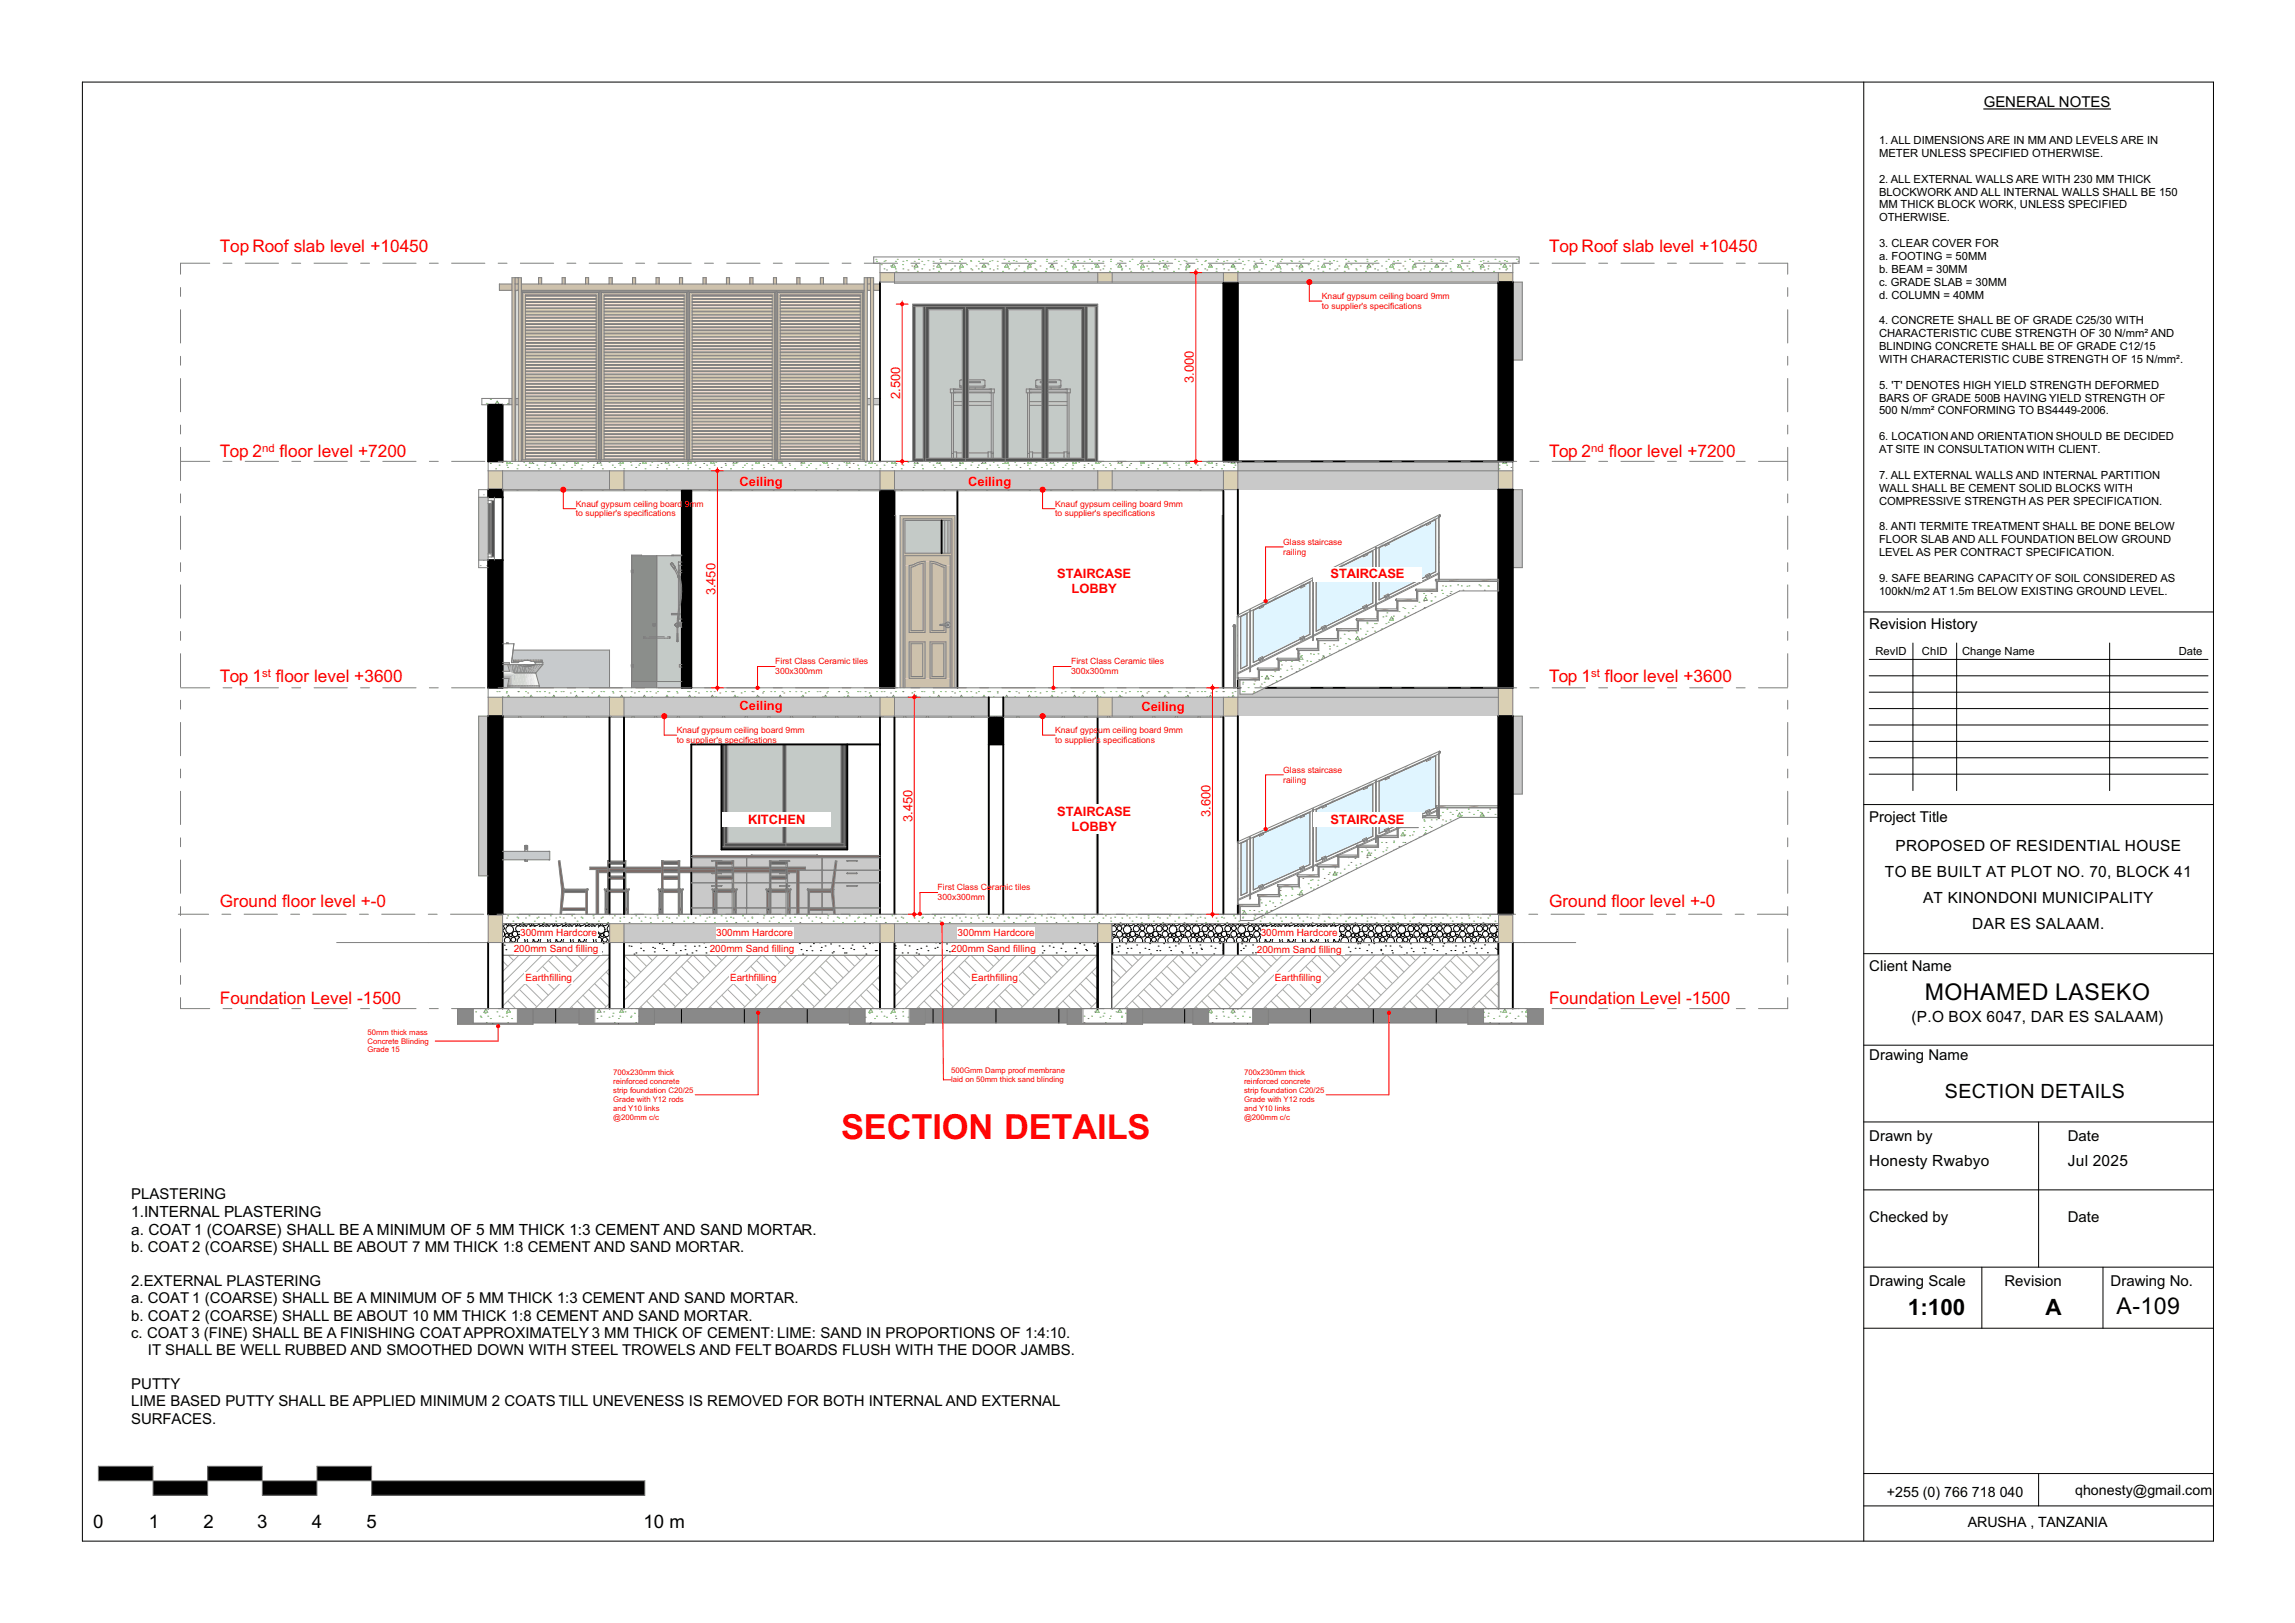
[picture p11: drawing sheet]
<svg xmlns="http://www.w3.org/2000/svg" width="420mm" height="297mm" viewBox="0 0 420 297" stroke-linecap="round" stroke-linejoin="round" font-family="sans-serif">
<defs><g id="words">
<text font-size="6.3" fill="#f00" x="153.9" y="208.4">SECTION DETAILS</text>
<g font-size="4.2">
<text x="352.2" y="182.9">MOHAMED LASEKO</text>
<text x="387.3" y="240.5">A-109</text>
</g>
<g font-size="4.1">
<text x="349.2" y="240.6">1:100</text>
<text x="374.4" y="240.6">A</text>
</g>
<text font-size="3.6" x="355.9" y="200.9">SECTION DETAILS</text>
<g font-size="3.4">
<text x="17.1" y="279.5">0</text>
<text x="27.2" y="279.5">1</text>
<text x="37.2" y="279.5">2</text>
<text x="47.1" y="279.5">3</text>
<text x="57.1" y="279.5">4</text>
<text x="67.1" y="279.5">5</text>
<text x="117.8" y="279.5">10 m</text>
</g>
<g font-size="3.2" fill="#f00">
<text x="40.2" y="46.2">Top Roof slab level +10450</text>
<text x="283.5" y="46.2">Top Roof slab level +10450</text>
<text x="40.2" y="83.6">Top 2</text>
<text x="51.2" y="83.6">floor level +7200</text>
<text x="283.5" y="83.6">Top 2</text>
<text x="294.4" y="83.6">floor level +7200</text>
<text x="40.2" y="124.8">Top 1</text>
<text x="50.5" y="124.8">floor level +3600</text>
<text x="283.5" y="124.8">Top 1</text>
<text x="293.7" y="124.8">floor level +3600</text>
<text x="40.2" y="166">Ground floor level +-0</text>
<text x="283.5" y="166">Ground floor level +-0</text>
<text x="40.2" y="183.8">Foundation Level -1500</text>
<text x="283.5" y="183.8">Foundation Level -1500</text>
</g>
<g font-size="2.8">
<text x="346.9" y="155.7">PROPOSED OF RESIDENTIAL HOUSE</text>
<text x="345" y="160.5">TO BE BUILT AT PLOT NO. 70, BLOCK 41</text>
<text x="351.9" y="165.3">AT KINONDONI MUNICIPALITY</text>
<text x="360.9" y="170.1">DAR ES SALAAM.</text>
<text x="349.8" y="187.1">(P.O BOX 6047, DAR ES SALAAM)</text>
<text x="342.1" y="213.4">Honesty Rwabyo</text>
<text x="378.4" y="213.4">Jul 2025</text>
<text x="24" y="222.7">1.INTERNAL PLASTERING</text>
<text x="24" y="225.9">a. COAT 1 (COARSE) SHALL BE A MINIMUM OF 5 MM THICK 1:3 CEMENT AND SAND MORTAR.</text>
</g>
<g font-size="2.7">
<text x="363" y="19.7">GENERAL NOTES</text>
<text x="342.1" y="115.1">Revision History</text>
<text x="342.1" y="150.5">Project Title</text>
<text x="342.1" y="177.7">Client Name</text>
<text x="342.1" y="194">Drawing Name</text>
<text x="342.1" y="208.8">Drawn by</text>
<text x="378.4" y="208.8">Date</text>
<text x="24" y="219.5">PLASTERING</text>
<text x="342.1" y="223.6">Checked by</text>
<text x="378.4" y="223.6">Date</text>
<text x="24" y="229.1">b. COAT 2 (COARSE) SHALL BE ABOUT 7 MM THICK 1:8 CEMENT AND SAND MORTAR.</text>
<text x="24" y="235.4">2.EXTERNAL PLASTERING</text>
<text x="24" y="238.5">a. COAT 1 (COARSE) SHALL BE A MINIMUM OF 5 MM THICK 1:3 CEMENT AND SAND MORTAR.</text>
<text x="342.1" y="235.4">Drawing Scale</text>
<text x="366.8" y="235.4">Revision</text>
<text x="386.3" y="235.4">Drawing No.</text>
<text x="24" y="241.7">b. COAT 2 (COARSE) SHALL BE ABOUT 10 MM THICK 1:8 CEMENT AND SAND MORTAR.</text>
<text x="24" y="244.8">c. COAT 3 (FINE) SHALL BE A FINISHING COATAPPROXIMATELY 3 MM THICK OF CEMENT: LIME: SAND IN PROPORTIONS OF 1:4:10.</text>
<text x="27.1" y="247.9">IT SHALL BE WELL RUBBED AND SMOOTHED DOWN WITH STEEL TROWELS AND FELT BOARDS FLUSH WITH THE DOOR JAMBS.</text>
<text x="24" y="254.2">PUTTY</text>
<text x="24" y="257.4">LIME BASED PUTTY SHALL BE APPLIED MINIMUM 2 COATS TILL UNEVENESS IS REMOVED FOR BOTH INTERNAL AND EXTERNAL</text>
<text x="24" y="260.5">SURFACES.</text>
</g>
<g font-size="2.6">
<text x="345.3" y="273.9">+255 (0) 766 718 040</text>
<text x="379.8" y="273.6">qhonesty@gmail.com</text>
<text x="360.1" y="279.4">ARUSHA , TANZANIA</text>
</g>
<g font-size="2.4" fill="#f00">
<text x="218.5" y="70.1" transform="rotate(-90 218.5 70.1)">3.000</text>
<text x="164.8" y="73" transform="rotate(-90 164.8 73)">2.500</text>
<text x="135.4" y="88.8">Ceiling</text>
<text x="177.2" y="88.8">Ceiling</text>
<text x="193.5" y="105.9">STAIRCASE</text>
<text x="243.5" y="105.9">STAIRCASE</text>
<text x="130.9" y="109" transform="rotate(-90 130.9 109)">3.450</text>
<text x="196.1" y="108.6">LOBBY</text>
<text x="135.4" y="129.9">Ceiling</text>
<text x="208.9" y="130.2">Ceiling</text>
<text x="193.5" y="149.4">STAIRCASE</text>
<text x="221.5" y="149.5" transform="rotate(-90 221.5 149.5)">3.600</text>
<text x="136.9" y="150.7">KITCHEN</text>
<text x="167" y="150.4" transform="rotate(-90 167 150.4)">3.450</text>
<text x="196.1" y="152.1">LOBBY</text>
<text x="243.5" y="150.7">STAIRCASE</text>
</g>
<g font-size="2.1">
<text x="343.9" y="26.3">1. ALL DIMENSIONS ARE IN MM AND LEVELS ARE IN</text>
<text x="343.9" y="28.7">METER UNLESS SPECIFIED OTHERWISE.</text>
<text x="343.9" y="33.4">2. ALL EXTERNAL WALLS ARE WITH 230 MM THICK</text>
<text x="343.9" y="35.8">BLOCKWORK AND ALL INTERNAL WALLS SHALL BE 150</text>
<text x="343.9" y="38.1">MM THICK BLOCK WORK, UNLESS SPECIFIED</text>
<text x="343.9" y="40.5">OTHERWISE.</text>
<text x="343.9" y="45.2">3. CLEAR COVER FOR</text>
<text x="343.9" y="47.6">a. FOOTING = 50MM</text>
<text x="343.9" y="49.9">b. BEAM = 30MM</text>
<text x="343.9" y="52.3">c. GRADE SLAB = 30MM</text>
<text x="343.9" y="54.6">d. COLUMN = 40MM</text>
<text x="343.9" y="59.3">4. CONCRETE SHALL BE OF GRADE C25/30 WITH</text>
<text x="343.9" y="61.7">CHARACTERISTIC CUBE STRENGTH OF 30 N/mm² AND</text>
<text x="343.9" y="64.1">BLINDING CONCRETE SHALL BE OF GRADE C12/15</text>
<text x="343.9" y="66.4">WITH CHARACTERISTIC CUBE STRENGTH OF 15 N/mm².</text>
<text x="343.9" y="71.1">5. 'T' DENOTES HIGH YIELD STRENGTH DEFORMED</text>
<text x="343.9" y="73.5">BARS OF GRADE 500B HAVING YIELD STRENGTH OF</text>
<text x="343.9" y="75.8">500 N/mm² CONFORMING TO BS4449-2006.</text>
<text x="343.9" y="80.6">6. LOCATION AND ORIENTATION SHOULD BE DECIDED</text>
<text x="343.9" y="82.9">AT SITE IN CONSULTATION WITH CLIENT.</text>
<text x="343.9" y="87.6">7. ALL EXTERNAL WALLS AND INTERNAL PARTITION</text>
<text x="343.9" y="90">WALL SHALL BE CEMENT SOLID BLOCKS WITH</text>
<text x="343.9" y="92.3">COMPRESSIVE STRENGTH AS PER SPECIFICATION.</text>
<text x="343.9" y="97.1">8. ANTI TERMITE TREATMENT SHALL BE DONE BELOW</text>
<text x="343.9" y="99.4">FLOOR SLAB AND ALL FOUNDATION BELOW GROUND</text>
<text x="343.9" y="101.8">LEVEL AS PER CONTRACT SPECIFICATION.</text>
<text x="343.9" y="106.5">9. SAFE BEARING CAPACITY OF SOIL CONSIDERED AS</text>
<text x="343.9" y="108.8">100kN/m2 AT 1.5m BELOW EXISTING GROUND LEVEL.</text>
<text x="343.2" y="119.8">RevID</text>
<text x="351.7" y="119.8">ChID</text>
<text x="359.1" y="119.8">Change Name</text>
<text x="398.7" y="119.8">Date</text>
</g>
<g font-size="2.1" fill="#f00">
<text x="48" y="82.6">nd</text>
<text x="291.2" y="82.6">nd</text>
<text x="48" y="123.8">st</text>
<text x="291.2" y="123.8">st</text>
</g>
<g font-size="1.8" fill="#f00">
<text x="95.2" y="171.3">300mm Hardcore</text>
<text x="131.1" y="171.3">300mm Hardcore</text>
<text x="175.3" y="171.3">300mm Hardcore</text>
<text x="230.7" y="171.3">300mm Hardcore</text>
<text x="94" y="174.2">200mm Sand filling</text>
<text x="96.2" y="179.5">Earthfilling</text>
<text x="129.9" y="174.2">200mm Sand filling</text>
<text x="133.6" y="179.5">Earthfilling</text>
<text x="174.1" y="174.2">200mm Sand filling</text>
<text x="177.8" y="179.5">Earthfilling</text>
<text x="230" y="174.3">200mm Sand filling</text>
<text x="233.3" y="179.5">Earthfilling</text>
</g>
<g font-size="1.6" fill="#f00">
<text x="241.9" y="54.7">Knauf gypsum ceiling board 9mm</text>
<text x="241.9" y="56.5">to supplier's specifications</text>
<text x="105.4" y="92.7">Knauf gypsum ceiling board</text>
<text x="105.4" y="94.5">to supplier's specifications</text>
<text x="125.3" y="92.7">9mm</text>
<text x="193.1" y="92.7">Knauf gypsum ceiling board 9mm</text>
<text x="193.1" y="94.5">to supplier's specifications</text>
<text x="234.8" y="99.7">Glass staircase</text>
<text x="234.8" y="101.5">railing</text>
<text x="141.9" y="121.6">First Class Ceramic tiles</text>
<text x="141.9" y="123.4">300x300mm</text>
<text x="196" y="121.6">First Class Ceramic tiles</text>
<text x="196" y="123.4">300x300mm</text>
<text x="123.8" y="134.1">Knauf gypsum ceiling board 9mm</text>
<text x="123.8" y="135.9">to supplier's specifications</text>
<text x="193.1" y="134.1">Knauf gypsum ceiling board 9mm</text>
<text x="193.1" y="135.9">to supplier's specifications</text>
<text x="234.8" y="141.4">Glass staircase</text>
<text x="234.8" y="143.2">railing</text>
<text x="171.6" y="162.9">First Class Ceramic tiles</text>
<text x="171.6" y="164.7">300x300mm</text>
</g>
<g font-size="1.4" fill="#f00">
<text x="67.3" y="189.3">50mm thick mass</text>
<text x="67.3" y="191">Concrete Blinding</text>
<text x="67.3" y="192.6">Grade 15</text>
<text x="112.2" y="196.7">700x230mm thick</text>
<text x="174.1" y="196.4">500Gmm Damp proof membrane</text>
<text x="227.7" y="196.7">700x230mm thick</text>
<text x="112.2" y="198.4">reinforced concrete</text>
<text x="112.2" y="200">strip foundation C20/25</text>
<text x="112.2" y="201.6">Grade with Y12 rods</text>
<text x="112.2" y="203.2">and Y10 links</text>
<text x="174.1" y="198.1">laid on 50mm thick sand blinding</text>
<text x="227.7" y="198.4">reinforced concrete</text>
<text x="227.7" y="200">strip foundation C20/25</text>
<text x="227.7" y="201.6">Grade with Y12 rods</text>
<text x="227.7" y="203.2">and Y10 links</text>
<text x="112.2" y="204.9">@200mm c/c</text>
<text x="227.7" y="204.9">@200mm c/c</text>
</g>
<text font-size="1.4" fill="#fff" x="13.8" y="283.3">GSPublisherVersion 0.0.100.100</text>
</g></defs>
<g fill="#000">
<path d="M18 268.3h10v2.7h-10z" fill-rule="evenodd"/>
<path d="M28 271h10v2.6h-10z" fill-rule="evenodd"/>
<path d="M38 268.3h10v2.7h-10z" fill-rule="evenodd"/>
<path d="M48 271h10v2.6h-10z" fill-rule="evenodd"/>
<path d="M58 268.3h10v2.7h-10z" fill-rule="evenodd"/>
<path d="M68 271h50v2.6h-50z" fill-rule="evenodd"/>
</g>
<path d="M18 268.3v2.7h100v2.6h-50v-5.3h-10v5.3h-10v-5.3h-10v5.3h-10v-5.3z" fill="none" stroke="#7f7f7f" stroke-width=".18"/>
<path d="M341.1 112h64M341.1 147.2h64M341.1 174.5h64M341.1 191.3h64M341.1 205.3h64M341.1 217.7h64M341.1 231.9h64M341.1 243.1h64" fill="none" stroke="#000" stroke-width=".18"/>
<path d="M342.1 117.7h62v27h-62z" fill-rule="evenodd" fill="#fff"/>
<g fill="none" stroke="#000" stroke-width=".18">
<path d="M15.1 15h390v267h-390zM341.1 15v267M350.1 117.7v27M358.1 117.7v27M386.1 117.7v27M342.1 120.7h62M342.1 123.7h62M342.1 126.7h62M342.1 129.7h62M342.1 132.7h62M342.1 135.7h62M342.1 138.7h62"/>
<path d="M342.1 141.7h62M373.1 205.3v26.6M362.7 231.9v11.2M384.9 231.9v11.2M341.1 269.7h64M341.1 275.6h64M373.1 269.7v5.9"/>
</g>
<path d="M363 19.9h23.3" fill="none" stroke="#000" stroke-width=".21"/>
<!-- layer: 2D Drafting - General -->
<path d="M92 174.8h108.9v9.8h-108.9z" fill-rule="evenodd" fill="#fff"/>
<g fill="none" stroke="#aaa" stroke-width=".18">
<path d="M92 175.9l.9 .9M93 174.8l1 1M95 174.8l-3 3M97.1 174.8l-5.1 5.1M97.2 178.9l3.1 3.2M98.2 177.9l3.2 3.2M99.2 174.8l-7.2 7.2M99.3 176.8l3.2 3.2M100.3 175.8l3.2 3.1M101.3 174.8l-9.3 9.3M101.5 174.8l3.1 3.1M103.6 174.8l2 2"/>
<path d="M105.7 174.8l1 1M107.7 174.8l-9.8 9.8M109.8 174.8l-9.8 9.8M109.9 178.9l3.1 3.2M110.9 177.9l3.2 3.2M111.9 174.8l-9.8 9.8M112 176.8l3.2 3.2M113 175.8l3.2 3.1M114 174.8l-9.8 9.8M114.2 174.8l3.1 3.1M116.3 174.8l2 2M118.4 174.8l1 1"/>
<path d="M120.4 174.8l-9.8 9.8M122.5 174.8l-9.8 9.8M122.6 178.9l3.1 3.2M123.6 177.9l3.2 3.2M124.6 174.8l-9.8 9.8M124.7 176.8l3.2 3.2M125.7 175.8l3.2 3.1M126.7 174.8l-9.8 9.8M126.9 174.8l3.1 3.1M129 174.8l2 2M131.1 174.8l1 1M133.1 174.8l-9.8 9.8"/>
<path d="M135.2 174.8l-9.8 9.8M135.3 178.9l3.1 3.2M136.3 177.9l3.2 3.2M137.3 174.8l-9.8 9.8M137.4 176.8l3.2 3.2M138.4 175.8l3.2 3.1M139.4 174.8l-9.8 9.8M139.6 174.8l3.1 3.1M141.7 174.8l2 2M143.8 174.8l1 1M145.8 174.8l-9.8 9.8M147.9 174.8l-9.8 9.8"/>
<path d="M148 178.9l3.1 3.2M149 177.9l3.2 3.2M150 174.8l-9.8 9.8M150.1 176.8l3.2 3.2M151.1 175.8l3.2 3.1M152.1 174.8l-9.8 9.8M152.3 174.8l3.1 3.1M154.4 174.8l2 2M156.5 174.8l1 1M158.5 174.8l-9.8 9.8M160.6 174.8l-9.8 9.8M160.7 178.9l3.1 3.2"/>
<path d="M161.7 177.9l3.2 3.2M162.7 174.8l-9.8 9.8M162.8 176.8l3.1 3.2M163.8 175.8l3.2 3.1M164.8 174.8l-9.8 9.8M165 174.8l3.1 3.1M167.1 174.8l2 2M169.2 174.8l1 1M171.2 174.8l-9.8 9.8M173.3 174.8l-9.8 9.8M173.4 178.9l3.1 3.2M174.4 177.9l3.2 3.2"/>
<path d="M175.4 174.8l-9.8 9.8M175.5 176.8l3.1 3.2M176.5 175.8l3.2 3.1M177.5 174.8l-9.8 9.8M177.7 174.8l3.1 3.1M179.8 174.8l2 2M181.9 174.8l1 1M183.9 174.8l-9.8 9.8M186 174.8l-9.8 9.8M186.1 178.9l3.1 3.2M187.1 177.9l3.2 3.2M188.1 174.8l-9.8 9.8"/>
<path d="M188.2 176.8l3.1 3.2M189.2 175.8l3.2 3.1M190.2 174.8l-9.8 9.8M190.4 174.8l3.1 3.1M192.5 174.8l2 2M194.6 174.8l1 1M196.6 174.8l-9.8 9.8M198.7 174.8l-9.8 9.8M198.8 178.9l2.1 2.2M199.8 177.9l1.1 1.1M200.8 174.8l-9.8 9.8M200.9 176.8h.1"/>
<path d="M200.9 176.8l-7.8 7.8M92 184.3l.2 .3M92.9 183.2l1.4 1.4M94 182.1l2.5 2.5M95.1 181.1l3.1 3.1M96.1 180l3.2 3.2M104.6 184.2l.3 .4M105.6 183.2l1.4 1.4M106.7 182.1l2.4 2.5M107.8 181.1l3.1 3.1M108.8 180l3.2 3.2M117.3 184.2l.3 .4"/>
<path d="M118.3 183.2l1.4 1.4M119.4 182.1l2.4 2.5M120.5 181.1l3.1 3.1M121.5 180l3.2 3.2M130 184.2l.3 .4M131 183.2l1.4 1.4M132.1 182.1l2.4 2.5M133.1 181.1l3.2 3.1M134.2 180l3.2 3.2M142.7 184.2l.3 .4M143.7 183.2l1.4 1.4M144.8 182.1l2.4 2.5"/>
<path d="M145.8 181.1l3.2 3.1M146.9 180l3.2 3.2M155.4 184.2l.3 .4M156.4 183.2l1.4 1.4M157.5 182.1l2.4 2.5M158.5 181.1l3.2 3.1M159.6 180l3.2 3.2M168.1 184.2l.3 .4M169.1 183.2l1.4 1.4M170.2 182.1l2.4 2.5M171.2 181.1l3.2 3.1M172.3 180l3.2 3.2"/>
<path d="M180.8 184.2l.3 .4M181.8 183.2l1.4 1.4M182.9 182.1l2.4 2.5M183.9 181.1l3.2 3.1M185 180l3.2 3.2M193.5 184.2l.3 .4M194.5 183.2l1.4 1.4M195.6 182.1l2.4 2.5M196.6 181.1l3.2 3.1M197.7 180l3.2 3.2M200.9 183.2l-1.4 1.4"/>
</g>
<path d="M92 174.8h108.9v9.8h-108.9z" fill="none" stroke="#7f7f7f" stroke-width=".18"/>
<path d="M203.5 172.5h70.7v2.3h-70.7z" fill-rule="evenodd" fill="#fff"/>
<g fill="none" stroke="#000" stroke-width=".18">
<path d="M203.6 174.4h.1M204.3 173.3h.1M204.6 174.2h.1M204.8 173.1h.1M206 172.7h.1M206.1 174.4h.1M206.3 173.6h.1M207 173.5h.1M208 172.9h.1M208.5 174.4h.1M209.5 173.5h.1M210.2 173.7h.1"/>
<path d="M210.4 172.7h.1M210.5 174.6h.1M211.7 174h.1M211.9 173.1h.1M212.3 174h.1M213 172.7h.1M213.7 172.5h.1M214 173.3h.1M214.2 174h.1M214.5 174.8h.1M215.1 173.1h.1M215.7 172.7h.1"/>
<path d="M216.2 174.2h.1M216.4 174.4h.1M217.7 173.1h.1M217.9 173.5h.1M218.2 174.4h.1M218.9 174.4h.1M219.6 172.9h.1M219.8 173.5h.1M219.9 173.8h.1M221.6 173.1h.1M222.1 174.6h.1M222.4 173.5h.1"/>
<path d="M223.2 172.7h.1M223.3 172.5h.1M223.8 174h.1M224.1 174.8h.1M224.5 174h.1M225.5 173.3h.1M225.8 172.7h.1M225.8 174.2h.1M227.1 174h.1M227.2 172.7h.1M227.5 173.5h.1M227.9 173.1h.1"/>
<path d="M229.2 174.4h.1M229.2 172.9h.1M229.8 174.4h.1M230.5 173.1h.1M231.5 173.7h.1M231.8 174.4h.1M231.8 174.6h.1M232.6 173.5h.1M233.2 173.1h.1M233.5 174h.1M234.9 172.5h.1M235.2 173.5h.1"/>
<path d="M235.2 173.3h.1M235.7 174.8h.1M236 172.7h.1M236.9 172.7h.1M237.3 174h.1M237.4 174.2h.1M238.6 172.7h.1M239.1 173.5h.1M239.4 174.4h.1M239.9 174h.1M240.7 173.1h.1M240.8 172.9h.1"/>
<path d="M241.1 173.7h.1M242 174.4h.1M242.8 173.1h.1M243.3 173.1h.1M243.3 174.6h.1M244.5 172.5h.1M244.6 174.4h.1M245 173.9h.1M245.3 174.8h.1M245.4 173.5h.1M246.7 173.3h.1M247.1 174.2h.1"/>
<path d="M248 173.5h.1M248.5 172.7h.1M248.8 173.5h.1M248.8 172.7h.1M250.1 174h.1M250.5 172.9h.1M251 174.4h.1M251.4 172.7h.1M252.7 173.7h.1M252.7 174h.1M253 174.6h.1M253.5 173.1h.1"/>
<path d="M254.4 173.1h.1M254.7 173.9h.1M254.8 174.4h.1M256.1 172.5h.1M256.1 173.1h.1M256.4 173.3h.1M256.9 174.8h.1M257.4 174.4h.1M258.1 172.7h.1M258.2 173.5h.1M258.6 174.1h.1M260.3 173.5h.1"/>
<path d="M260.6 174.4h.1M260.8 173.5h.1M261.7 172.7h.1M262 172.9h.1M262.3 173.7h.1M262.9 174h.1M264 173.1h.1M264.2 172.7h.1M264.6 174.6h.1M265.5 174h.1M265.7 172.5h.1M266.3 173.9h.1"/>
<path d="M266.4 173.1h.1M266.6 174.8h.1M267.6 174.4h.1M268 173.3h.1M268.3 174.2h.1M268.9 173.1h.1M269.7 172.7h.1M270 173.5h.1M270.2 174.4h.1M271.1 173.5h.1M271.7 172.9h.1M272.2 174.4h.1"/>
<path d="M273.6 173.5h.1M273.9 173.7h.1"/>
</g>
<path d="M203.5 172.5h70.7v2.3h-70.7z" fill="none" stroke="#7f7f7f" stroke-width=".18"/>
<path d="M92 172.5h108.9v2.3h-108.9z" fill-rule="evenodd" fill="#fff"/>
<g fill="none" stroke="#000" stroke-width=".18">
<path d="M92.3 173h.1M92.6 173.8h.1M94.2 173.5h.1M94.3 173.2h.1M94.8 174.6h.1M95 172.7h.1M96 172.6h.1M96.3 174h.1M96.5 174h.1M97.6 172.7h.1M98.2 173.4h.1M98.5 174.2h.1"/>
<path d="M98.9 174h.1M99.7 173.1h.1M99.9 172.7h.1M100.2 173.6h.1M101 174.4h.1M101.9 173h.1M102.3 173.1h.1M102.4 174.4h.1M103.6 174.4h.1M104.1 173.8h.1M104.4 173.5h.1M104.5 174.6h.1"/>
<path d="M105.9 173.2h.1M106.2 174h.1M107 173.5h.1M107.6 172.5h.1M107.8 172.7h.1M107.9 173.4h.1M109.1 174h.1M109.6 172.8h.1M110.1 174.2h.1M110.4 172.7h.1M111.7 174h.1M111.8 173.6h.1"/>
<path d="M112.1 174.4h.1M112.5 173.1h.1M113.5 173h.1M113.8 173.8h.1M113.8 174.4h.1M115.1 173.1h.1M115.5 173.2h.1M116 174.6h.1M116.4 174.4h.1M117.2 172.5h.1M117.2 173.5h.1M117.7 174h.1"/>
<path d="M119.4 173.4h.1M119.7 174.2h.1M119.8 173.5h.1M120.7 172.7h.1M121.1 172.7h.1M121.4 173.6h.1M121.9 174h.1M123.1 173h.1M123.2 172.7h.1M123.7 174.4h.1M124.5 174h.1M125.4 173.1h.1"/>
<path d="M125.4 173.8h.1M125.7 174.6h.1M126.6 174.4h.1M127.1 173.2h.1M127.4 174h.1M127.9 173.1h.1M128.8 172.5h.1M129.1 173.4h.1M129.2 174.4h.1M130.1 173.5h.1M130.8 172.7h.1M131.3 174.2h.1"/>
<path d="M132.6 173.5h.1M133 173.6h.1M133.3 174.4h.1M133.5 172.7h.1M134.7 172.9h.1M134.8 174h.1M135 173.8h.1M136 172.7h.1M136.7 173.2h.1M137.2 174.6h.1M137.3 174h.1M138.2 173.1h.1"/>
<path d="M138.4 172.5h.1M138.9 174h.1M139.5 174.4h.1M140.6 173.4h.1M140.7 173.1h.1M141 174.2h.1M142 174.4h.1M142.4 172.7h.1M142.7 173.6h.1M142.9 173.5h.1M144.4 172.9h.1M144.9 174.4h.1"/>
<path d="M145.4 173.5h.1M146.3 172.7h.1M146.6 173.8h.1M146.9 174.6h.1M147.6 174h.1M148.3 173.1h.1M148.6 174h.1M148.9 172.7h.1M150 172.5h.1M150.1 174h.1M150.3 173.4h.1M151 173.1h.1"/>
<path d="M152 172.7h.1M152.3 174.4h.1M152.5 174.2h.1M153.6 173.1h.1M154.2 173.6h.1M154.5 174.4h.1M154.8 174.4h.1M155.7 173.5h.1M155.9 172.9h.1M156.2 173.8h.1M157.9 173.2h.1M158.3 173.5h.1"/>
<path d="M158.5 174.6h.1M159.1 172.7h.1M159.6 172.5h.1M160.2 174h.1M160.4 174h.1M161.7 172.7h.1M161.9 173.4h.1M162.2 174.2h.1M163 174h.1M163.6 172.7h.1M163.8 173.1h.1M163.9 173.6h.1"/>
<path d="M165.1 174.4h.1M165.6 172.9h.1M166.1 174.4h.1M166.4 173.1h.1M167.7 174.4h.1M167.8 173.8h.1M168.1 174.6h.1M168.5 173.5h.1M169.5 173.1h.1M169.8 174h.1M171.1 173.5h.1M171.2 172.5h.1"/>
<path d="M171.5 173.4h.1M171.9 172.7h.1M173.2 174h.1M173.2 172.7h.1M173.7 174.2h.1M174.5 172.7h.1M175.4 173.6h.1M175.8 174.4h.1M175.8 174h.1M176.6 173.1h.1M177.2 172.9h.1M177.5 173.8h.1"/>
<path d="M177.9 174.4h.1M179.2 173.1h.1M179.7 174.6h.1M180.5 174.4h.1M180.9 172.5h.1M181.3 173.5h.1M181.4 174h.1M183.1 173.3h.1M183.4 174.2h.1M183.9 173.5h.1M184.8 172.7h.1M185.1 173.6h.1"/>
<path d="M186 174h.1M186.8 172.9h.1M187.3 172.7h.1M187.3 174.4h.1M188.6 174h.1M189 173.8h.1M189.3 174.6h.1M189.5 173.1h.1M190.7 173.1h.1M190.7 174.4h.1M191 174h.1M192 173.1h.1"/>
<path d="M192.4 172.5h.1M192.7 173.3h.1M193.3 174.4h.1M194.2 173.5h.1M194.4 172.7h.1M195 174.2h.1M196.7 173.5h.1M197 174.4h.1M197.6 172.7h.1M198.4 172.9h.1M198.7 173.8h.1M198.9 174h.1"/>
<path d="M200.1 172.7h.1M200.4 173.1h.1"/>
</g>
<path d="M92 172.5h108.9v2.3h-108.9z" fill="none" stroke="#7f7f7f" stroke-width=".18"/>
<!-- layer: Structural - Bearing -->
<path d="M181 131.3h2.6v4.9h-2.6z" fill-rule="evenodd" fill="#000"/>
<path d="M90.5 91h1.5v11.5h-1.5z" fill-rule="evenodd" fill="#fff"/>
<g fill="#000">
<path d="M89.3 89.6h2.7v1.4h-2.7z" fill-rule="evenodd"/>
<path d="M161 89.8h2.7v36.1h-2.7z" fill-rule="evenodd"/>
<path d="M89.3 102.5h2.7v23.4h-2.7z" fill-rule="evenodd"/>
</g>
<g fill="#fff">
<path d="M200.9 131.3h23v36h-23z" fill-rule="evenodd"/>
<path d="M92 131.3h19.5v26.3l-.3-.1v1.2h-3.3v.4h1.2v8.2h-1.6v-4.4h.1v-.2h-4.4l-.7-5.2-.3 .1 .6 5.4-.3 4.3h-10.5v-10h4.1v.3h.4v-.3h4.1v-1.5h-4l-.1-1.1h-.4l-.1 1.1h-4z" fill-rule="evenodd"/>
<path d="M96.2 154.8h.2z" fill-rule="evenodd"/>
<path d="M102.8 166.6h4.4v.7h-4.4z" fill-rule="evenodd"/>
<path d="M103.2 163.3h4v2.9h-4.3z" fill-rule="evenodd"/>
<path d="M109.6 159.7h1.6v3h-.6l.1 .2v4.4h-1.1z" fill-rule="evenodd"/>
<path d="M111 166.6h.2v.7h-.2z" fill-rule="evenodd"/>
<path d="M111 163.3h.2v2.9h-.2z" fill-rule="evenodd"/>
<path d="M111.5 160.9v1.8z" fill-rule="evenodd"/>
<path d="M111.5 163.3v4z" fill-rule="evenodd"/>
<path d="M111.5 159.7v.6z" fill-rule="evenodd"/>
<path d="M111.5 158.2v.5z" fill-rule="evenodd"/>
<path d="M163.7 131.3h17.3v36h-17.3z" fill-rule="evenodd"/>
<path d="M183.6 131.3h17.3v4.5h-.3v31.5h-17z" fill-rule="evenodd"/>
<path d="M114.2 163.3l.1 4z" fill-rule="evenodd"/>
<path d="M114.2 160.9l.1 1.8z" fill-rule="evenodd"/>
<path d="M114.2 131.3h46.8v4.9h-34.5v22.5h-2.1v-1.2h-3.3v1.2h-6.6v-1.2l-.3 .1z" fill-rule="evenodd"/>
<path d="M114.2 159.7l.1 .6z" fill-rule="evenodd"/>
<path d="M114.2 158.2l.1 .5z" fill-rule="evenodd"/>
<path d="M114.5 159.7h6.6v3h-.6l.1 .2v4.4h-5.6v-4.4l.1-.2h-.6z" fill-rule="evenodd"/>
<path d="M114.5 163.3h.2v2.9h-.2z" fill-rule="evenodd"/>
<path d="M114.5 166.6h.2v.7h-.2z" fill-rule="evenodd"/>
<path d="M120.9 163.3h.2v2.9h-.2z" fill-rule="evenodd"/>
<path d="M120.9 166.6h.2v.7h-.2z" fill-rule="evenodd"/>
<path d="M121.4 163.3h2.7v4h-2.7z" fill-rule="evenodd"/>
<path d="M121.4 159.7h2.7v.6h-2.7z" fill-rule="evenodd"/>
<path d="M121.4 160.9h2.7v1.8h-2.7z" fill-rule="evenodd"/>
<path d="M121.4 158.2h2.7v.5h-2.7z" fill-rule="evenodd"/>
<path d="M124.4 166.6h.2v.7h-.2z" fill-rule="evenodd"/>
<path d="M124.4 159.7h2.1v7.6h-1.6v-4.4l.1-.2h-.6z" fill-rule="evenodd"/>
<path d="M124.4 163.3h.2v2.9h-.2z" fill-rule="evenodd"/>
</g>
<path d="M200.8 135.8v31.5" fill="none" stroke="#cdc1ac" stroke-width=".22"/>
<g fill="#fff">
<path d="M175.2 89.8h48.7v4.6h-.2v31.5h-48.5z" fill-rule="evenodd"/>
<path d="M163.7 89.8h11.5v36.1h-.4v-31.5h-10.1v31.5h-.8v-31.5h-.2z" fill-rule="evenodd"/>
<path d="M163.7 51.8h60.2v32.6h-23v-28.7h-33.9v28.7h-3.3z" fill-rule="evenodd"/>
</g>
<path d="M226.5 125.9h.4v1.1h2.3l2.4-1.1h42.6v1.7h-47.7z" fill-rule="evenodd" fill="#c9c9c9"/>
<path d="M89.3 125.9h137.2v1.7h-137.2z" fill-rule="evenodd" fill="#fff"/>
<g fill="none" stroke="#68b353" stroke-width=".18">
<path d="M90.9 126.6h.1M91.3 126.6h.1M91.9 127.5h.1M92.7 126.8h.1M92.7 126.6h.1M92.9 127.6l.2-.4 .2 .4M94.8 126.6h.1M94.9 126.6h.1M95.8 127.5h.1M96.2 126.6h.1M96.6 126.8h.1M97 127.6l.2-.4 .2 .4"/>
<path d="M98.2 126.6h.1M98.8 126.6h.1M99.6 126.6h.1M99.7 127.5h.1M100.5 126.8h.1M101.1 127.6l.2-.4 .3 .4M101.7 126.6h.1M102.7 126.6h.1M103.1 126.6h.1M103.6 127.5h.1M104.4 126.8h.1M105.1 126.6h.1"/>
<path d="M105.3 127.6l.2-.4 .2 .4M106.5 126.6h.1M106.6 126.6h.1M107.6 127.5h.1M108.3 126.8h.1M108.6 126.6h.1M109.4 127.6l.2-.4 .2 .4M110 126.6h.1M110.5 126.6h.1M111.5 127.5h.1M112.1 126.6h.1M112.2 126.8h.1"/>
<path d="M113.4 126.6h.1M113.6 127.6l.2-.4 .2 .4M114.4 126.6h.1M115.4 127.5h.1M115.5 126.6h.1M116.1 126.8h.1M116.9 126.6h.1M117.7 127.6l.2-.4 .2 .4M118.3 126.6h.1M119 126.6h.1M119.3 127.5h.1M120 126.8h.1"/>
<path d="M120.3 126.6h.1M121.9 127.6l.2-.4 .2 .4M122.2 126.6h.1M122.4 126.6h.1M123.2 127.5h.1M123.8 126.6h.1M123.9 126.8h.1M125.9 126.6h.1M126 127.6l.2-.4 .2 .4M126.1 126.6h.1M127.1 127.5h.1M127.2 126.6h.1"/>
<path d="M127.8 126.8h.1M129.3 126.6h.1M130 126.6h.1M130.1 127.6l.3-.4 .2 .4M130.7 126.6h.1M131 127.5h.1M131.7 126.8h.1M132.8 126.6h.1M133.9 126.6h.1M134.2 126.6h.1M134.3 127.6l.2-.4 .2 .4M134.9 127.5h.1"/>
<path d="M135.6 126.8h.1M136.2 126.6h.1M137.6 126.6h.1M137.8 126.6h.1M138.4 127.6l.2-.4 .3 .4M138.8 127.5h.1M139.5 126.8h.1M139.7 126.6h.1M141.1 126.6h.1M141.7 126.6h.1M142.6 127.6l.2-.4 .2 .4M142.7 127.5h.1"/>
<path d="M143.1 126.6h.1M143.4 126.8h.1M144.5 126.6h.1M145.6 126.6h.1M146.6 126.6h.1M146.6 127.5h.1M146.7 127.6l.2-.4 .2 .4M147.4 126.8h.1M148 126.6h.1M149.5 126.6h.1M150 126.6h.1M150.5 127.5h.1"/>
<path d="M150.9 127.6l.2-.4 .2 .4M151.3 126.8h.1M151.4 126.6h.1M153.5 126.6h.1M154.4 127.5h.1M154.9 126.6h.1M155 127.6l.2-.4 .2 .4M155.2 126.8h.1M156.9 126.6h.1M157.4 126.6h.1M158.3 126.6h.1M158.3 127.5h.1"/>
<path d="M159.1 126.8h.1M159.2 127.6l.2-.4 .2 .4M160.4 126.6h.1M161.3 126.6h.1M161.8 126.6h.1M162.2 127.5h.1M163 126.8h.1M163.3 127.6l.2-.4 .2 .4M163.9 126.6h.1M165.2 126.6h.1M166.2 127.5h.1M166.9 126.8h.1"/>
<path d="M167.3 126.6h.1M167.4 127.6l.2-.4 .3 .4M168.7 126.6h.1M169.1 126.6h.1M170.1 127.5h.1M170.8 126.6h.1M170.8 126.8h.1M171.6 127.6l.2-.4 .2 .4M172.1 126.6h.1M173 126.6h.1M174 127.5h.1M174.2 126.6h.1"/>
<path d="M174.7 126.8h.1M175.6 126.6h.1M175.7 127.6l.2-.4 .2 .4M176.9 126.6h.1M177.7 126.6h.1M177.9 127.5h.1M178.6 126.8h.1M179 126.6h.1M179.9 127.6l.2-.4 .2 .4M180.8 126.6h.1M181.1 126.6h.1M181.8 127.5h.1"/>
<path d="M182.5 126.6h.1M182.5 126.8h.1M184 127.6l.2-.4 .2 .4M184.6 126.6h.1M184.7 126.6h.1M185.7 127.5h.1M186 126.6h.1M186.4 126.8h.1M188 126.6h.1M188.2 127.6l.2-.4 .2 .4M188.6 126.6h.1M189.4 126.6h.1"/>
<path d="M189.6 127.5h.1M190.3 126.8h.1M191.5 126.6h.1M192.3 127.6l.2-.4 .2 .4M192.5 126.6h.1M192.9 126.6h.1M193.5 127.5h.1M194.2 126.8h.1M194.9 126.6h.1M196.3 126.6h.1M196.4 126.6h.1M196.4 127.6l.3-.4 .2 .4"/>
<path d="M197.4 127.5h.1M198.1 126.8h.1M198.4 126.6h.1M199.8 126.6h.1M200.3 126.6h.1M200.6 127.6l.2-.4 .2 .4M201.3 127.5h.1M201.8 126.6h.1M202 126.8h.1M203.2 126.6h.1M204.2 126.6h.1M204.7 127.6l.2-.4 .3 .4"/>
<path d="M205.2 127.5h.1M205.3 126.6h.1M206 126.8h.1M206.7 126.6h.1M208.2 126.6h.1M208.7 126.6h.1M208.9 127.6l.2-.4 .2 .4M209.1 127.5h.1M209.9 126.8h.1M210.1 126.6h.1M212.1 126.6h.1M212.2 126.6h.1"/>
<path d="M213 127.6l.2-.4 .2 .4M213 127.5h.1M213.6 126.6h.1M213.8 126.8h.1M215.6 126.6h.1M216 126.6h.1M216.9 127.5h.1M217 126.6h.1M217.2 127.6l.2-.4 .2 .4M217.7 126.8h.1M219.1 126.6h.1M219.9 126.6h.1"/>
<path d="M220.5 126.6h.1M220.8 127.5h.1M221.3 127.6l.2-.4 .2 .4M221.6 126.8h.1M222.6 126.6h.1M223.8 126.6h.1M223.9 126.6h.1M224.8 127.5h.1M225.5 127.6l.2-.4 .2 .4M225.5 126.8h.1M226 126.6h.1"/>
</g>
<path d="M92 167.3h135v1.2h2.3l2.3-1.2h42.6v1.7h-182.2z" fill-rule="evenodd" fill="#fff"/>
<g fill="none" stroke="#68b353" stroke-width=".18">
<path d="M92.7 168h.1M92.9 167.6h.1M93.9 168.6h.1M94.6 167.8h.1M94.8 168h.1M94.8 167.3h.7M95.6 168.8h.1M96.2 168h.1M96.8 167.6h.1M97.8 168.6h.1M98.2 168h.1M98.5 167.8h.1"/>
<path d="M98.9 167.3h.7M99.5 168.8h.1M99.6 168h.1M100.7 167.6h.1M101.7 168.6h.1M101.7 168h.1M102.4 167.8h.1M103.1 168h.1M103.1 167.3h.7M103.4 168.8h.1M104.6 167.6h.1M105.1 168h.1"/>
<path d="M105.6 168.6h.1M106.3 167.8h.1M106.5 168h.1M107.2 167.3h.7M107.3 168.8h.1M108.5 167.6h.1M108.6 168h.1M109.5 168.6h.1M110 168h.1M110.2 167.8h.1M111.2 168.8h.1M111.4 167.3h.7"/>
<path d="M112.1 168h.1M112.4 167.6h.1M113.4 168.6h.1M113.4 168h.1M114.1 167.8h.1M115.1 168.8h.1M115.5 168h.1M115.5 167.3h.7M116.3 167.6h.1M116.9 168h.1M117.3 168.6h.1M118 167.8h.1"/>
<path d="M119 168h.1M119 168.8h.1M119.6 167.3h.7M120.2 167.6h.1M120.3 168h.1M121.2 168.6h.1M122 167.8h.1M122.4 168h.1M122.9 168.8h.1M123.8 168h.1M123.8 167.3h.7M124.2 167.6h.1"/>
<path d="M125.1 168.6h.1M125.9 167.8h.1M125.9 168h.1M126.8 168.8h.1M127.2 168h.1M127.9 167.3h.7M128.1 167.6h.1M129 168.6h.1M129.3 168h.1M129.8 167.8h.1M130.7 168h.1M130.7 168.8h.1"/>
<path d="M132 167.6h.1M132.1 167.3h.7M132.8 168h.1M132.9 168.6h.1M133.7 167.8h.1M134.2 168h.1M134.7 168.8h.1M135.9 167.6h.1M136.2 168h.1M136.2 167.3h.7M136.9 168.6h.1M137.6 167.8h.1"/>
<path d="M137.6 168h.1M138.6 168.8h.1M139.7 168h.1M139.8 167.6h.1M140.4 167.3h.7M140.8 168.6h.1M141.1 168h.1M141.5 167.8h.1M142.5 168.8h.1M143.1 168h.1M143.7 167.6h.1M144.5 168h.1"/>
<path d="M144.5 167.3h.7M144.7 168.6h.1M145.4 167.8h.1M146.4 168.8h.1M146.6 168h.1M147.6 167.6h.1M148 168h.1M148.6 168.6h.1M148.7 167.3h.6M149.3 167.8h.1M150 168h.1M150.3 168.8h.1"/>
<path d="M151.4 168h.1M151.5 167.6h.1M152.5 168.6h.1M152.8 167.3h.7M153.2 167.8h.1M153.5 168h.1M154.2 168.8h.1M154.9 168h.1M155.4 167.6h.1M156.4 168.6h.1M156.9 168h.1M156.9 167.3h.7"/>
<path d="M157.1 167.8h.1M158.1 168.8h.1M158.3 168h.1M159.3 167.6h.1M160.3 168.6h.1M160.4 168h.1M161 167.8h.1M161.1 167.3h.7M161.8 168h.1M162 168.8h.1M163.2 167.6h.1M163.9 168h.1"/>
<path d="M164.2 168.6h.1M164.9 167.8h.1M165.2 168h.1M165.2 167.3h.7M165.9 168.8h.1M167.1 167.6h.1M167.3 168h.1M168.1 168.6h.1M168.7 168h.1M168.8 167.8h.1M169.4 167.3h.7M169.8 168.8h.1"/>
<path d="M170.8 168h.1M171 167.6h.1M172 168.6h.1M172.1 168h.1M172.7 167.8h.1M173.5 167.3h.7M173.7 168.8h.1M174.2 168h.1M174.9 167.6h.1M175.6 168h.1M175.9 168.6h.1M176.7 167.8h.1"/>
<path d="M177.6 168.8h.1M177.7 168h.1M177.7 167.3h.7M178.8 167.6h.1M179 168h.1M179.8 168.6h.1M180.6 167.8h.1M181.1 168h.1M181.5 168.8h.1M181.8 167.3h.7M182.5 168h.1M182.8 167.6h.1"/>
<path d="M183.7 168.6h.1M184.5 167.8h.1M184.6 168h.1M185.4 168.8h.1M186 168h.1M186 167.3h.6M186.7 167.6h.1M187.6 168.6h.1M188 168h.1M188.4 167.8h.1M189.3 168.8h.1M189.4 168h.1"/>
<path d="M190.1 167.3h.7M190.6 167.6h.1M191.5 168h.1M191.5 168.6h.1M192.3 167.8h.1M192.9 168h.1M193.3 168.8h.1M194.2 167.3h.7M194.5 167.6h.1M194.9 168h.1M195.5 168.6h.1M196.2 167.8h.1"/>
<path d="M196.3 168h.1M197.2 168.8h.1M198.4 168h.1M198.4 167.3h.7M198.4 167.6h.1M199.4 168.6h.1M199.8 168h.1M200.1 167.8h.1M201.1 168.8h.1M201.8 168h.1M202.3 167.6h.1M202.5 167.3h.7"/>
<path d="M203.2 168h.1M203.3 168.6h.1M204 167.8h.1M205 168.8h.1M205.3 168h.1M206.2 167.6h.1M206.7 168h.1M206.7 167.3h.7M207.2 168.6h.1M207.9 167.8h.1M208.7 168h.1M208.9 168.8h.1"/>
<path d="M210.1 167.6h.1M210.1 168h.1M210.8 167.3h.7M211.1 168.6h.1M211.8 167.8h.1M212.2 168h.1M212.8 168.8h.1M213.6 168h.1M214 167.6h.1M215 167.3h.6M215 168.6h.1M215.6 168h.1"/>
<path d="M215.7 167.8h.1M216.7 168.8h.1M217 168h.1M217.9 167.6h.1M218.9 168.6h.1M219.1 168h.1M219.1 167.3h.7M219.6 167.8h.1M220.5 168h.1M220.6 168.8h.1M221.8 167.6h.1M222.6 168h.1"/>
<path d="M222.8 168.6h.1M223.2 167.3h.7M223.5 167.8h.1M223.9 168h.1M224.5 168.8h.1M225.7 167.6h.1M226 168h.1M226.7 168.6h.1M228.4 168.8h.1M230.6 168.6h.1M230.8 168h.1M231.3 167.8h.1"/>
<path d="M231.6 167.3h.6M232.3 168.8h.1M232.9 168h.1M233.5 167.6h.1M234.3 168h.1M234.5 168.6h.1M235.3 167.8h.1M235.7 167.3h.7M236.2 168.8h.1M236.4 168h.1M237.5 167.6h.1M237.7 168h.1"/>
<path d="M238.4 168.6h.1M239.2 167.8h.1M239.8 168h.1M239.8 167.3h.7M240.1 168.8h.1M241.2 168h.1M241.4 167.6h.1M242.3 168.6h.1M243.1 167.8h.1M243.3 168h.1M244 167.3h.7M244 168.8h.1"/>
<path d="M244.7 168h.1M245.3 167.6h.1M246.2 168.6h.1M246.7 168h.1M247 167.8h.1M248 168.8h.1M248.1 168h.1M248.1 167.3h.7M249.2 167.6h.1M250.1 168.6h.1M250.2 168h.1M250.9 167.8h.1"/>
<path d="M251.6 168h.1M251.9 168.8h.1M252.3 167.3h.6M253.1 167.6h.1M253.6 168h.1M254.1 168.6h.1M254.8 167.8h.1M255 168h.1M255.8 168.8h.1M256.4 167.3h.7M257 167.6h.1M257.1 168h.1"/>
<path d="M258 168.6h.1M258.5 168h.1M258.7 167.8h.1M259.7 168.8h.1M260.5 168h.1M260.5 167.3h.7M260.9 167.6h.1M261.9 168.6h.1M261.9 168h.1M262.6 167.8h.1M263.6 168.8h.1M264 168h.1"/>
<path d="M264.7 167.3h.7M264.8 167.6h.1M265.4 168h.1M265.8 168.6h.1M266.5 167.8h.1M267.4 168h.1M267.5 168.8h.1M268.7 167.6h.1M268.8 168h.1M268.8 167.3h.7M269.7 168.6h.1M270.4 167.8h.1"/>
<path d="M270.9 168h.1M271.4 168.8h.1M272.3 168h.1M272.6 167.6h.1M273 167.3h.7M273.6 168.6h.1"/>
</g>
<path d="M161 48.2h115.9v1.7h-115.9z" fill-rule="evenodd" fill="#fff"/>
<g fill="none" stroke="#68b353" stroke-width=".18">
<path d="M161.3 48.4h.1M161.8 49.2h.1M162.2 49.4h.1M163 48.7h.1M163.5 48.3l.4 .6h-.7zM163.9 49.2h.1M164 49.7h.1M165.2 48.4h.1M165.2 49.2h.1M166.2 49.4h.1M166.9 48.7h.1M167.3 49.2h.1"/>
<path d="M167.6 48.3l.4 .6h-.7zM167.9 49.7h.1M168.7 49.2h.1M169.1 48.4h.1M170.1 49.4h.1M170.8 49.2h.1M170.8 48.7h.1M171.8 49.7h.1M171.8 48.3l.3 .6h-.7zM172.1 49.2h.1M173 48.4h.1M174 49.4h.1"/>
<path d="M174.2 49.2h.1M174.7 48.7h.1M175.6 49.2h.1M175.7 49.7h.1M175.9 48.3l.4 .6h-.7zM176.9 48.4h.1M177.7 49.2h.1M177.9 49.4h.1M178.6 48.7h.1M179 49.2h.1M179.6 49.7h.1M180.1 48.3l.3 .6h-.7z"/>
<path d="M180.8 48.4h.1M181.1 49.2h.1M181.8 49.4h.1M182.5 49.2h.1M182.5 48.7h.1M183.5 49.7h.1M184.2 48.3l.4 .6h-.7zM184.6 49.2h.1M184.7 48.4h.1M185.7 49.4h.1M186 49.2h.1M186.4 48.7h.1"/>
<path d="M187.4 49.7h.1M188 49.2h.1M188.4 48.3l.3 .6h-.7zM188.6 48.4h.1M189.4 49.2h.1M189.6 49.4h.1M190.3 48.7h.1M191.3 49.7h.1M191.5 49.2h.1M192.5 48.3l.4 .6h-.7zM192.5 48.4h.1M192.9 49.2h.1"/>
<path d="M193.5 49.4h.1M194.2 48.7h.1M194.9 49.2h.1M195.2 49.7h.1M196.3 49.2h.1M196.4 48.4h.1M196.7 48.3l.3 .6h-.7zM197.4 49.4h.1M198.1 48.7h.1M198.4 49.2h.1M199.1 49.7h.1M199.8 49.2h.1"/>
<path d="M200.3 48.4h.1M200.8 48.3l.3 .6h-.6zM201.3 49.4h.1M201.8 49.2h.1M202 48.7h.1M203 49.7h.1M203.2 49.2h.1M204.2 48.4h.1M204.9 48.3l.4 .6h-.7zM205.2 49.4h.1M205.3 49.2h.1M206 48.7h.1"/>
<path d="M206.7 49.2h.1M206.9 49.7h.1M208.2 48.4h.1M208.7 49.2h.1M209.1 48.3l.3 .6h-.7zM209.1 49.4h.1M209.9 48.7h.1M210.1 49.2h.1M210.8 49.7h.1M212.1 48.4h.1M212.2 49.2h.1M213 49.4h.1"/>
<path d="M213.2 48.3l.4 .6h-.7zM213.6 49.2h.1M213.8 48.7h.1M214.7 49.7h.1M215.6 49.2h.1M216 48.4h.1M216.9 49.4h.1M217 49.2h.1M217.4 48.3l.3 .6h-.7zM217.7 48.7h.1M218.6 49.7h.1M219.1 49.2h.1"/>
<path d="M219.9 48.4h.1M220.5 49.2h.1M220.8 49.4h.1M221.5 48.3l.4 .6h-.7zM221.6 48.7h.1M222.6 49.2h.1M222.6 49.7h.1M223.8 48.4h.1M223.9 49.2h.1M224.8 49.4h.1M225.5 48.7h.1M225.7 48.3l.3 .6h-.7z"/>
<path d="M226 49.2h.1M226.5 49.7h.1M227.4 49.2h.1M227.7 48.4h.1M228.7 49.4h.1M229.4 48.7h.1M229.5 49.2h.1M229.8 48.3l.4 .6h-.7zM230.4 49.7h.1M230.8 49.2h.1M231.6 48.4h.1M232.6 49.4h.1"/>
<path d="M232.9 49.2h.1M233.3 48.7h.1M233.9 48.3l.4 .6h-.7zM234.3 49.7h.1M234.3 49.2h.1M235.5 48.4h.1M236.4 49.2h.1M236.5 49.4h.1M237.2 48.7h.1M237.7 49.2h.1M238.1 48.3l.3 .6h-.7zM238.2 49.7h.1"/>
<path d="M239.4 48.4h.1M239.8 49.2h.1M240.4 49.4h.1M241.1 48.7h.1M241.2 49.2h.1M242.1 49.7h.1M242.2 48.3l.4 .6h-.7zM243.3 49.2h.1M243.3 48.4h.1M244.3 49.4h.1M244.7 49.2h.1M245 48.7h.1"/>
<path d="M246 49.7h.1M246.4 48.3l.3 .6h-.7zM246.7 49.2h.1M247.2 48.4h.1M248.1 49.2h.1M248.2 49.4h.1M248.9 48.7h.1M249.9 49.7h.1M250.2 49.2h.1M250.5 48.3l.4 .6h-.7zM251.1 48.4h.1M251.6 49.2h.1"/>
<path d="M252.1 49.4h.1M252.8 48.7h.1M253.6 49.2h.1M253.8 49.7h.1M254.7 48.3l.3 .6h-.7zM255 49.2h.1M255 48.4h.1M256 49.4h.1M256.7 48.7h.1M257.1 49.2h.1M257.7 49.7h.1M258.5 49.2h.1"/>
<path d="M258.8 48.3l.4 .6h-.7zM258.9 48.4h.1M259.9 49.4h.1M260.5 49.2h.1M260.6 48.7h.1M261.6 49.7h.1M261.9 49.2h.1M262.8 48.4h.1M263 48.3l.3 .6h-.7zM263.8 49.4h.1M264 49.2h.1M264.6 48.7h.1"/>
<path d="M265.4 49.2h.1M265.5 49.7h.1M266.8 48.4h.1M267.1 48.3l.3 .6h-.6zM267.4 49.2h.1M267.7 49.4h.1M268.5 48.7h.1M268.8 49.2h.1M269.4 49.7h.1M270.7 48.4h.1M270.9 49.2h.1M271.2 48.3l.4 .6h-.7z"/>
<path d="M271.6 49.4h.1M272.3 49.2h.1M272.4 48.7h.1M273.3 49.7h.1M274.4 49.2h.1M274.6 48.4h.1M275.4 48.3l.3 .6h-.7zM275.5 49.4h.1M275.7 49.2h.1M276.3 48.7h.1"/>
</g>
<path d="M226.5 84.4h47.7v1.8h-47.7z" fill-rule="evenodd" fill="#c9c9c9"/>
<path d="M89.3 84.4h137.2v1.8h-137.2z" fill-rule="evenodd" fill="#fff"/>
<g fill="none" stroke="#68b353" stroke-width=".18">
<path d="M89.7 84.8h.1M90.7 85.8h.1M91.3 85.1h.1M91.9 84.6h.1M92.7 85.1h.1M92.9 85.5h.1M92.9 84.4l-.2 .4h.7l-.2-.4M93.6 84.8h.1M94.6 85.8h.1M94.8 85.1h.1M95.8 84.6h.1M96.2 85.1h.1"/>
<path d="M96.8 85.5h.1M97.1 84.4l-.2 .4h.6l-.1-.4M97.5 84.8h.1M98.2 85.1h.1M98.5 85.8h.1M99.6 85.1h.1M99.7 84.6h.1M100.7 85.5h.1M101.2 84.4l-.2 .4h.7l-.2-.4M101.4 84.8h.1M101.7 85.1h.1M102.4 85.8h.1"/>
<path d="M103.1 85.1h.1M103.6 84.6h.1M104.6 85.5h.1M105.1 85.1h.1M105.3 84.4l-.2 .4h.7l-.2-.4M105.4 84.8h.1M106.3 85.8h.1M106.5 85.1h.1M107.6 84.6h.1M108.5 85.5h.1M108.6 85.1h.1M109.3 84.8h.1"/>
<path d="M109.5 84.4l-.2 .4h.7l-.2-.4M110 85.1h.1M110.2 85.8h.1M111.5 84.6h.1M112.1 85.1h.1M112.4 85.5h.1M113.2 84.8h.1M113.4 85.1h.1M113.6 84.4l-.2 .4h.7l-.2-.4M114.1 85.8h.1M115.4 84.6h.1M115.5 85.1h.1"/>
<path d="M116.3 85.5h.1M116.9 85.1h.1M117.1 84.8h.1M117.8 84.4l-.2 .4h.7l-.2-.4M118 85.8h.1M119 85.1h.1M119.3 84.6h.1M120.2 85.5h.1M120.3 85.1h.1M121 84.8h.1M121.9 84.4l-.2 .4h.7l-.2-.4M122 85.8h.1"/>
<path d="M122.4 85.1h.1M123.2 84.6h.1M123.8 85.1h.1M124.2 85.5h.1M124.9 84.8h.1M125.9 85.8h.1M125.9 85.1h.1M126.1 84.4l-.2 .4h.7l-.2-.4M127.1 84.6h.1M127.2 85.1h.1M128.1 85.5h.1M128.8 84.8h.1"/>
<path d="M129.3 85.1h.1M129.8 85.8h.1M130.2 84.4l-.2 .4h.7l-.2-.4M130.7 85.1h.1M131 84.6h.1M132 85.5h.1M132.7 84.8h.1M132.8 85.1h.1M133.7 85.8h.1M134.2 85.1h.1M134.3 84.4l-.1 .4h.6l-.2-.4M134.9 84.6h.1"/>
<path d="M135.9 85.5h.1M136.2 85.1h.1M136.6 84.8h.1M137.6 85.8h.1M137.6 85.1h.1M138.5 84.4l-.2 .4h.7l-.2-.4M138.8 84.6h.1M139.7 85.1h.1M139.8 85.5h.1M140.5 84.8h.1M141.1 85.1h.1M141.5 85.8h.1"/>
<path d="M142.6 84.4l-.2 .4h.7l-.2-.4M142.7 84.6h.1M143.1 85.1h.1M143.7 85.5h.1M144.4 84.8h.1M144.5 85.1h.1M145.4 85.8h.1M146.6 85.1h.1M146.6 84.6h.1M146.8 84.4l-.2 .4h.7l-.2-.4M147.6 85.5h.1M148 85.1h.1"/>
<path d="M148.3 84.8h.1M149.3 85.8h.1M150 85.1h.1M150.5 84.6h.1M150.9 84.4l-.2 .4h.7l-.2-.4M151.4 85.1h.1M151.5 85.5h.1M152.2 84.8h.1M153.2 85.8h.1M153.5 85.1h.1M154.4 84.6h.1M154.9 85.1h.1"/>
<path d="M155.1 84.4l-.2 .4h.7l-.2-.4M155.4 85.5h.1M156.1 84.8h.1M156.9 85.1h.1M157.1 85.8h.1M158.3 85.1h.1M158.3 84.6h.1M159.2 84.4l-.2 .4h.7l-.2-.4M159.3 85.5h.1M160 84.8h.1M160.4 85.1h.1M161 85.8h.1"/>
<path d="M161.8 85.1h.1M162.2 84.6h.1M163.2 85.5h.1M163.4 84.4l-.2 .4h.7l-.2-.4M163.9 85.1h.1M164 84.8h.1M164.9 85.8h.1M165.2 85.1h.1M166.2 84.6h.1M167.1 85.5h.1M167.3 85.1h.1M167.5 84.4l-.2 .4h.7l-.2-.4"/>
<path d="M167.9 84.8h.1M168.7 85.1h.1M168.8 85.8h.1M170.1 84.6h.1M170.8 85.1h.1M171 85.5h.1M171.6 84.4l-.2 .4h.7l-.2-.4M171.8 84.8h.1M172.1 85.1h.1M172.7 85.8h.1M174 84.6h.1M174.2 85.1h.1"/>
<path d="M174.9 85.5h.1M175.6 85.1h.1M175.7 84.8h.1M175.8 84.4l-.2 .4h.7l-.2-.4M176.7 85.8h.1M177.7 85.1h.1M177.9 84.6h.1M178.8 85.5h.1M179 85.1h.1M179.6 84.8h.1M179.9 84.4l-.2 .4h.7l-.2-.4M180.6 85.8h.1"/>
<path d="M181.1 85.1h.1M181.8 84.6h.1M182.5 85.1h.1M182.8 85.5h.1M183.5 84.8h.1M184.1 84.4l-.2 .4h.7l-.2-.4M184.5 85.8h.1M184.6 85.1h.1M185.7 84.6h.1M186 85.1h.1M186.7 85.5h.1M187.4 84.8h.1"/>
<path d="M188 85.1h.1M188.2 84.4l-.2 .4h.7l-.2-.4M188.4 85.8h.1M189.4 85.1h.1M189.6 84.6h.1M190.6 85.5h.1M191.3 84.8h.1M191.5 85.1h.1M192.3 85.8h.1M192.4 84.4l-.2 .4h.7l-.2-.4M192.9 85.1h.1M193.5 84.6h.1"/>
<path d="M194.5 85.5h.1M194.9 85.1h.1M195.2 84.8h.1M196.2 85.8h.1M196.3 85.1h.1M196.5 84.4l-.2 .4h.7l-.2-.4M197.4 84.6h.1M198.4 85.1h.1M198.4 85.5h.1M199.1 84.8h.1M199.8 85.1h.1M200.1 85.8h.1"/>
<path d="M200.6 84.4l-.1 .4h.6l-.2-.4M201.3 84.6h.1M201.8 85.1h.1M202.3 85.5h.1M203 84.8h.1M203.2 85.1h.1M204 85.8h.1M204.8 84.4l-.2 .4h.7l-.2-.4M205.2 84.6h.1M205.3 85.1h.1M206.2 85.5h.1M206.7 85.1h.1"/>
<path d="M206.9 84.8h.1M207.9 85.8h.1M208.7 85.1h.1M208.9 84.4l-.2 .4h.7l-.2-.4M209.1 84.6h.1M210.1 85.5h.1M210.1 85.1h.1M210.8 84.8h.1M211.8 85.8h.1M212.2 85.1h.1M213 84.6h.1M213.1 84.4l-.2 .4h.7l-.2-.4"/>
<path d="M213.6 85.1h.1M214 85.5h.1M214.7 84.8h.1M215.6 85.1h.1M215.7 85.8h.1M216.9 84.6h.1M217 85.1h.1M217.2 84.4l-.2 .4h.7l-.2-.4M217.9 85.5h.1M218.6 84.8h.1M219.1 85.1h.1M219.6 85.8h.1"/>
<path d="M220.5 85.1h.1M220.8 84.6h.1M221.4 84.4l-.2 .4h.7l-.2-.4M221.8 85.5h.1M222.6 85.1h.1M222.6 84.8h.1M223.5 85.8h.1M223.9 85.1h.1M224.8 84.6h.1M225.5 84.4l-.2 .4h.7l-.2-.4M225.7 85.5h.1M226 85.1h.1"/>
<path d="M226.5 84.8h.1"/>
</g>
<path d="M274.3 84.4h2.6v1.8h-2.6z" fill-rule="evenodd" fill="#fff"/>
<path d="M274.3 85.8h.1M274.4 85.1h.1M275.2 84.4l-.2 .4h.7l-.2-.4M275.5 84.6h.1M275.7 85.1h.1M276.5 85.5h.1" fill="none" stroke="#68b353" stroke-width=".18"/>
<path d="M89.3 74.1h2.7v10.3h-2.7z" fill-rule="evenodd" fill="#000"/>
<g fill="#fff">
<path d="M92 74.1h1.7v10.3h-1.7z" fill-rule="evenodd"/>
<path d="M94.4 74.1h.4v10.3h-.4z" fill-rule="evenodd"/>
<path d="M158.7 74.1h.6v10.3h-.6z" fill-rule="evenodd"/>
<path d="M159.9 74.1h1.1v10.3h-1.1z" fill-rule="evenodd"/>
</g>
<g fill="#c9c9c9">
<path d="M93.1 72.9h.6v1.2h-.6z" fill-rule="evenodd"/>
<path d="M94.4 72.9h.4v1.2h-.4z" fill-rule="evenodd"/>
<path d="M158.7 72.9h.6v1.2h-.6z" fill-rule="evenodd"/>
<path d="M159.9 72.9h1.1v1.2h-1.1z" fill-rule="evenodd"/>
</g>
<path d="M88.2 72.9h4.9v1.2h-4.9z" fill-rule="evenodd" fill="#fff"/>
<path d="M89 73.8h.1M89.3 74.1h.1M89.7 73.1h.1M91 73.4l.3 .6h-.7zM91.3 74.1h.1M92.7 74.1h.1M92.9 73.8h.1" fill="none" stroke="#68b353" stroke-width=".18"/>
<!-- layer: Interior - Furniture  -->
<g fill="#cdc1ac">
<path d="M91.4 52h2.3v1.1h-2.3z" fill-rule="evenodd"/>
<path d="M94.3 52h.5v1.1h-.5z" fill-rule="evenodd"/>
<path d="M95.4 52h62.8v1.1h-62.8z" fill-rule="evenodd"/>
<path d="M158.7 52h.6v1.1h-.6z" fill-rule="evenodd"/>
<path d="M159.9 52h1.1v1.1h-1.1z" fill-rule="evenodd"/>
<path d="M93.7 50.8h.6v33.6h-.6z" fill-rule="evenodd"/>
<path d="M94.8 50.8h.6v33.6h-.6z" fill-rule="evenodd"/>
<path d="M158.2 50.8h.5v33.6h-.5v-.3z" fill-rule="evenodd"/>
<path d="M159.3 50.8h.6v33.6h-.6z" fill-rule="evenodd"/>
<path d="M94.3 50.8h.5v1.2h-.5z" fill-rule="evenodd"/>
<path d="M98.6 50.8h.5v1.2h-.5z" fill-rule="evenodd"/>
<path d="M102.9 50.8h.5v1.2h-.5z" fill-rule="evenodd"/>
<path d="M107.2 50.8h.5v1.2h-.5z" fill-rule="evenodd"/>
<path d="M111.5 50.8h.5v1.2h-.5z" fill-rule="evenodd"/>
<path d="M115.8 50.8h.5v1.2h-.5z" fill-rule="evenodd"/>
<path d="M120 50.8h.6v1.2h-.6z" fill-rule="evenodd"/>
<path d="M124.3 50.8h.6v1.2h-.6z" fill-rule="evenodd"/>
<path d="M128.6 50.8h.6v1.2h-.6z" fill-rule="evenodd"/>
<path d="M132.9 50.8h.6v1.2h-.6z" fill-rule="evenodd"/>
<path d="M137.2 50.8h.6v1.2h-.6z" fill-rule="evenodd"/>
<path d="M141.5 50.8h.6v1.2h-.6z" fill-rule="evenodd"/>
<path d="M145.8 50.8h.6v1.2h-.6z" fill-rule="evenodd"/>
<path d="M150.1 50.8h.6v1.2h-.6z" fill-rule="evenodd"/>
<path d="M154.4 50.8h.6v1.2h-.6z" fill-rule="evenodd"/>
<path d="M158.7 50.8h.6v1.2h-.6z" fill-rule="evenodd"/>
</g>
<path d="M157.4 54v30.1" fill="none" stroke="#c2b7a2" stroke-width=".18"/>
<path d="M157.4 54l.5-.5v30.6h-.5z" fill-rule="evenodd" fill="#c2b7a2"/>
<path d="M157.9 53.5v30.6" fill="none" stroke="#c2b7a2" stroke-width=".18"/>
<path d="M157.9 53.4v30.7" fill="none" stroke="#8b8373" stroke-width=".18"/>
<path d="M142.1 53.3h16.1v30.8h-.2v-30.7h-15.8v30.7h-.1z" fill-rule="evenodd" fill="#cdc1ac"/>
<path d="M142.8 54h14.6" fill="none" stroke="#c2b7a2" stroke-width=".18"/>
<path d="M142.3 53.5h15.6l-.5 .5h-14.6z" fill-rule="evenodd" fill="#c2b7a2"/>
<path d="M142.3 53.5h15.6" fill="none" stroke="#c2b7a2" stroke-width=".18"/>
<path d="M142.2 53.5h15.8" fill="none" stroke="#968d7d" stroke-width=".18"/>
<path d="M142.8 54v30.1" fill="none" stroke="#d8ccb5" stroke-width=".18"/>
<path d="M142.3 53.5l.5 .5v30.1h-.5z" fill-rule="evenodd" fill="#d8ccb5"/>
<path d="M142.3 53.5v30.6" fill="none" stroke="#d8ccb5" stroke-width=".18"/>
<path d="M142.3 53.4v30.7" fill="none" stroke="#eee1c8" stroke-width=".18"/>
<path d="M142.1 84.3h16.1" fill="none" stroke="#cdc1ac" stroke-width=".29"/>
<g fill="none" stroke="#cdc1ac" stroke-width=".18">
<path d="M142.8 59.9h14.6M142.8 59.3h14.6M142.8 58.7h14.6M142.8 58.2h14.6M142.8 57.6h14.6M142.8 57h14.6M142.8 56.4h14.6M142.8 55.9h14.6M142.8 55.3h14.6M142.8 54.7h14.6M142.8 54.1h14.6M142.8 79.4h14.6"/>
<path d="M142.8 78.9h14.6M142.8 78.3h14.6M142.8 77.7h14.6M142.8 77.1h14.6M142.8 76.6h14.6M142.8 76h14.6M142.8 75.4h14.6M142.8 74.8h14.6M142.8 74.3h14.6M142.8 73.7h14.6M142.8 73.1h14.6M142.8 72.5h14.6"/>
<path d="M142.8 72h14.6M142.8 71.4h14.6M142.8 70.8h14.6M142.8 70.2h14.6M142.8 69.7h14.6M142.8 69.1h14.6M142.8 68.5h14.6M142.8 67.9h14.6M142.8 67.4h14.6M142.8 66.8h14.6M142.8 66.2h14.6M142.8 65.6h14.6"/>
<path d="M142.8 65.1h14.6M142.8 64.5h14.6M142.8 63.9h14.6M142.8 63.3h14.6M142.8 62.8h14.6M142.8 62.2h14.6M142.8 61.6h14.6M142.8 61h14.6M142.8 60.5h14.6M142.8 84.1h14.6M142.8 83.5h14.6M142.8 82.9h14.6"/>
<path d="M142.8 82.3h14.6M142.8 81.8h14.6M142.8 81.2h14.6M142.8 80.6h14.6M142.8 80h14.6"/>
</g>
<g fill="none" stroke="#f9ebd1" stroke-width=".41">
<path d="M142.8 59.6h14.6M142.8 59h14.6M142.8 58.4h14.6M142.8 57.9h14.6M142.8 57.3h14.6M142.8 56.7h14.6M142.8 56.1h14.6M142.8 55.6h14.6M142.8 55h14.6M142.8 54.4h14.6M142.8 79.7h14.6M142.8 79.2h14.6"/>
<path d="M142.8 78.6h14.6M142.8 78h14.6M142.8 77.4h14.6M142.8 76.9h14.6M142.8 76.3h14.6M142.8 75.7h14.6M142.8 75.1h14.6M142.8 74.6h14.6M142.8 74h14.6M142.8 73.4h14.6M142.8 72.8h14.6M142.8 72.3h14.6"/>
<path d="M142.8 71.7h14.6M142.8 71.1h14.6M142.8 70.5h14.6M142.8 70h14.6M142.8 69.4h14.6M142.8 68.8h14.6M142.8 68.2h14.6M142.8 67.7h14.6M142.8 67.1h14.6M142.8 66.5h14.6M142.8 65.9h14.6M142.8 65.3h14.6"/>
<path d="M142.8 64.8h14.6M142.8 64.2h14.6M142.8 63.6h14.6M142.8 63h14.6M142.8 62.5h14.6M142.8 61.9h14.6M142.8 61.3h14.6M142.8 60.7h14.6M142.8 60.2h14.6M142.8 83.8h14.6M142.8 83.2h14.6M142.8 82.6h14.6"/>
<path d="M142.8 82h14.6M142.8 81.5h14.6M142.8 80.9h14.6M142.8 80.3h14.6"/>
</g>
<path d="M142.8 54h14.6" fill="none" stroke="#f9ebd1" stroke-width=".18"/>
<path d="M141.3 54v30.1" fill="none" stroke="#c2b7a2" stroke-width=".18"/>
<path d="M141.3 54l.5-.5v30.6h-.5z" fill-rule="evenodd" fill="#c2b7a2"/>
<path d="M141.8 53.5v30.6" fill="none" stroke="#c2b7a2" stroke-width=".18"/>
<path d="M141.8 53.4v30.7" fill="none" stroke="#8b8373" stroke-width=".18"/>
<path d="M125.9 53.3h16.2v30.8h-.2v-30.7h-15.8v30.7h-.2z" fill-rule="evenodd" fill="#cdc1ac"/>
<path d="M126.7 54h14.6" fill="none" stroke="#c2b7a2" stroke-width=".18"/>
<path d="M126.2 53.5h15.6l-.5 .5h-14.6z" fill-rule="evenodd" fill="#c2b7a2"/>
<path d="M126.2 53.5h15.6" fill="none" stroke="#c2b7a2" stroke-width=".18"/>
<path d="M126.1 53.5h15.8" fill="none" stroke="#968d7d" stroke-width=".18"/>
<path d="M126.7 54v30.1" fill="none" stroke="#d8ccb5" stroke-width=".18"/>
<path d="M126.2 53.5l.5 .5v30.1h-.5z" fill-rule="evenodd" fill="#d8ccb5"/>
<path d="M126.2 53.5v30.6" fill="none" stroke="#d8ccb5" stroke-width=".18"/>
<path d="M126.2 53.4v30.7" fill="none" stroke="#eee1c8" stroke-width=".18"/>
<path d="M125.9 84.3h16.2" fill="none" stroke="#cdc1ac" stroke-width=".29"/>
<g fill="none" stroke="#cdc1ac" stroke-width=".18">
<path d="M126.7 59.9h14.6M126.7 59.3h14.6M126.7 58.7h14.6M126.7 58.2h14.6M126.7 57.6h14.6M126.7 57h14.6M126.7 56.4h14.6M126.7 55.9h14.6M126.7 55.3h14.6M126.7 54.7h14.6M126.7 54.1h14.6M126.7 79.4h14.6"/>
<path d="M126.7 78.9h14.6M126.7 78.3h14.6M126.7 77.7h14.6M126.7 77.1h14.6M126.7 76.6h14.6M126.7 76h14.6M126.7 75.4h14.6M126.7 74.8h14.6M126.7 74.3h14.6M126.7 73.7h14.6M126.7 73.1h14.6M126.7 72.5h14.6"/>
<path d="M126.7 72h14.6M126.7 71.4h14.6M126.7 70.8h14.6M126.7 70.2h14.6M126.7 69.7h14.6M126.7 69.1h14.6M126.7 68.5h14.6M126.7 67.9h14.6M126.7 67.4h14.6M126.7 66.8h14.6M126.7 66.2h14.6M126.7 65.6h14.6"/>
<path d="M126.7 65.1h14.6M126.7 64.5h14.6M126.7 63.9h14.6M126.7 63.3h14.6M126.7 62.8h14.6M126.7 62.2h14.6M126.7 61.6h14.6M126.7 61h14.6M126.7 60.5h14.6M126.7 84.1h14.6M126.7 83.5h14.6M126.7 82.9h14.6"/>
<path d="M126.7 82.3h14.6M126.7 81.8h14.6M126.7 81.2h14.6M126.7 80.6h14.6M126.7 80h14.6"/>
</g>
<g fill="none" stroke="#f9ebd1" stroke-width=".41">
<path d="M126.7 59.6h14.6M126.7 59h14.6M126.7 58.4h14.6M126.7 57.9h14.6M126.7 57.3h14.6M126.7 56.7h14.6M126.7 56.1h14.6M126.7 55.6h14.6M126.7 55h14.6M126.7 54.4h14.6M126.7 79.7h14.6M126.7 79.2h14.6"/>
<path d="M126.7 78.6h14.6M126.7 78h14.6M126.7 77.4h14.6M126.7 76.9h14.6M126.7 76.3h14.6M126.7 75.7h14.6M126.7 75.1h14.6M126.7 74.6h14.6M126.7 74h14.6M126.7 73.4h14.6M126.7 72.8h14.6M126.7 72.3h14.6"/>
<path d="M126.7 71.7h14.6M126.7 71.1h14.6M126.7 70.5h14.6M126.7 70h14.6M126.7 69.4h14.6M126.7 68.8h14.6M126.7 68.2h14.6M126.7 67.7h14.6M126.7 67.1h14.6M126.7 66.5h14.6M126.7 65.9h14.6M126.7 65.3h14.6"/>
<path d="M126.7 64.8h14.6M126.7 64.2h14.6M126.7 63.6h14.6M126.7 63h14.6M126.7 62.5h14.6M126.7 61.9h14.6M126.7 61.3h14.6M126.7 60.7h14.6M126.7 60.2h14.6M126.7 83.8h14.6M126.7 83.2h14.6M126.7 82.6h14.6"/>
<path d="M126.7 82h14.6M126.7 81.5h14.6M126.7 80.9h14.6M126.7 80.3h14.6"/>
</g>
<path d="M126.7 54h14.6" fill="none" stroke="#f9ebd1" stroke-width=".18"/>
<path d="M125.2 54v30.1" fill="none" stroke="#c2b7a2" stroke-width=".18"/>
<path d="M125.7 53.5v30.6h-.5v-30.1z" fill-rule="evenodd" fill="#c2b7a2"/>
<path d="M125.7 53.5v30.6" fill="none" stroke="#c2b7a2" stroke-width=".18"/>
<path d="M125.7 53.4v30.7" fill="none" stroke="#8b8373" stroke-width=".18"/>
<path d="M109.8 53.3h16.1v30.8h-.1v-30.7h-15.8v30.7h-.2z" fill-rule="evenodd" fill="#cdc1ac"/>
<path d="M110.6 54h14.6" fill="none" stroke="#c2b7a2" stroke-width=".18"/>
<path d="M110.1 53.5h15.6l-.5 .5h-14.6z" fill-rule="evenodd" fill="#c2b7a2"/>
<path d="M110.1 53.5h15.6" fill="none" stroke="#c2b7a2" stroke-width=".18"/>
<path d="M110 53.5h15.8" fill="none" stroke="#968d7d" stroke-width=".18"/>
<path d="M110.6 54v30.1" fill="none" stroke="#d8ccb5" stroke-width=".18"/>
<path d="M110.1 53.5l.5 .5v30.1h-.5z" fill-rule="evenodd" fill="#d8ccb5"/>
<path d="M110.1 53.5v30.6" fill="none" stroke="#d8ccb5" stroke-width=".18"/>
<path d="M110.1 53.4v30.7" fill="none" stroke="#eee1c8" stroke-width=".18"/>
<path d="M109.8 84.3h16.1" fill="none" stroke="#cdc1ac" stroke-width=".29"/>
<g fill="none" stroke="#cdc1ac" stroke-width=".18">
<path d="M110.6 59.9h14.6M110.6 59.3h14.6M110.6 58.7h14.6M110.6 58.2h14.6M110.6 57.6h14.6M110.6 57h14.6M110.6 56.4h14.6M110.6 55.9h14.6M110.6 55.3h14.6M110.6 54.7h14.6M110.6 54.1h14.6M110.6 79.4h14.6"/>
<path d="M110.6 78.9h14.6M110.6 78.3h14.6M110.6 77.7h14.6M110.6 77.1h14.6M110.6 76.6h14.6M110.6 76h14.6M110.6 75.4h14.6M110.6 74.8h14.6M110.6 74.3h14.6M110.6 73.7h14.6M110.6 73.1h14.6M110.6 72.5h14.6"/>
<path d="M110.6 72h14.6M110.6 71.4h14.6M110.6 70.8h14.6M110.6 70.2h14.6M110.6 69.7h14.6M110.6 69.1h14.6M110.6 68.5h14.6M110.6 67.9h14.6M110.6 67.4h14.6M110.6 66.8h14.6M110.6 66.2h14.6M110.6 65.6h14.6"/>
<path d="M110.6 65.1h14.6M110.6 64.5h14.6M110.6 63.9h14.6M110.6 63.3h14.6M110.6 62.8h14.6M110.6 62.2h14.6M110.6 61.6h14.6M110.6 61h14.6M110.6 60.5h14.6M110.6 84.1h14.6M110.6 83.5h14.6M110.6 82.9h14.6"/>
<path d="M110.6 82.3h14.6M110.6 81.8h14.6M110.6 81.2h14.6M110.6 80.6h14.6M110.6 80h14.6"/>
</g>
<g fill="none" stroke="#f9ebd1" stroke-width=".41">
<path d="M110.6 59.6h14.6M110.6 59h14.6M110.6 58.4h14.6M110.6 57.9h14.6M110.6 57.3h14.6M110.6 56.7h14.6M110.6 56.1h14.6M110.6 55.6h14.6M110.6 55h14.6M110.6 54.4h14.6M110.6 79.7h14.6M110.6 79.2h14.6"/>
<path d="M110.6 78.6h14.6M110.6 78h14.6M110.6 77.4h14.6M110.6 76.9h14.6M110.6 76.3h14.6M110.6 75.7h14.6M110.6 75.1h14.6M110.6 74.6h14.6M110.6 74h14.6M110.6 73.4h14.6M110.6 72.8h14.6M110.6 72.3h14.6"/>
<path d="M110.6 71.7h14.6M110.6 71.1h14.6M110.6 70.5h14.6M110.6 70h14.6M110.6 69.4h14.6M110.6 68.8h14.6M110.6 68.2h14.6M110.6 67.7h14.6M110.6 67.1h14.6M110.6 66.5h14.6M110.6 65.9h14.6M110.6 65.3h14.6"/>
<path d="M110.6 64.8h14.6M110.6 64.2h14.6M110.6 63.6h14.6M110.6 63h14.6M110.6 62.5h14.6M110.6 61.9h14.6M110.6 61.3h14.6M110.6 60.7h14.6M110.6 60.2h14.6M110.6 83.8h14.6M110.6 83.2h14.6M110.6 82.6h14.6"/>
<path d="M110.6 82h14.6M110.6 81.5h14.6M110.6 80.9h14.6M110.6 80.3h14.6"/>
</g>
<path d="M110.6 54h14.6" fill="none" stroke="#f9ebd1" stroke-width=".18"/>
<path d="M109.1 54v30.1" fill="none" stroke="#c2b7a2" stroke-width=".18"/>
<path d="M109.1 54l.5-.5v30.6h-.5z" fill-rule="evenodd" fill="#c2b7a2"/>
<path d="M109.6 53.5v30.6" fill="none" stroke="#c2b7a2" stroke-width=".18"/>
<path d="M109.6 53.4v30.7" fill="none" stroke="#8b8373" stroke-width=".18"/>
<path d="M95.4 53.3h14.4v30.8h-.2v-30.7h-14v30.7h-.2z" fill-rule="evenodd" fill="#cdc1ac"/>
<path d="M96.1 54h13" fill="none" stroke="#c2b7a2" stroke-width=".18"/>
<path d="M95.7 53.5h13.9l-.5 .5h-13z" fill-rule="evenodd" fill="#c2b7a2"/>
<path d="M95.7 53.5h13.9" fill="none" stroke="#c2b7a2" stroke-width=".18"/>
<path d="M95.6 53.5h14" fill="none" stroke="#968d7d" stroke-width=".18"/>
<path d="M96.1 54v30.1" fill="none" stroke="#d8ccb5" stroke-width=".18"/>
<path d="M95.7 53.5l.4 .5v30.1h-.4z" fill-rule="evenodd" fill="#d8ccb5"/>
<path d="M95.7 53.5v30.6" fill="none" stroke="#d8ccb5" stroke-width=".18"/>
<path d="M95.6 53.4v30.7" fill="none" stroke="#eee1c8" stroke-width=".18"/>
<path d="M95.4 84.3h14.4" fill="none" stroke="#cdc1ac" stroke-width=".29"/>
<g fill="none" stroke="#cdc1ac" stroke-width=".18">
<path d="M96.1 59.9h13M96.1 59.3h13M96.1 58.7h13M96.1 58.2h13M96.1 57.6h13M96.1 57h13M96.1 56.4h13M96.1 55.9h13M96.1 55.3h13M96.1 54.7h13M96.1 54.1h13M96.1 79.4h13"/>
<path d="M96.1 78.9h13M96.1 78.3h13M96.1 77.7h13M96.1 77.1h13M96.1 76.6h13M96.1 76h13M96.1 75.4h13M96.1 74.8h13M96.1 74.3h13M96.1 73.7h13M96.1 73.1h13M96.1 72.5h13"/>
<path d="M96.1 72h13M96.1 71.4h13M96.1 70.8h13M96.1 70.2h13M96.1 69.7h13M96.1 69.1h13M96.1 68.5h13M96.1 67.9h13M96.1 67.4h13M96.1 66.8h13M96.1 66.2h13M96.1 65.6h13"/>
<path d="M96.1 65.1h13M96.1 64.5h13M96.1 63.9h13M96.1 63.3h13M96.1 62.8h13M96.1 62.2h13M96.1 61.6h13M96.1 61h13M96.1 60.5h13M96.1 84.1h13M96.1 83.5h13M96.1 82.9h13"/>
<path d="M96.1 82.3h13M96.1 81.8h13M96.1 81.2h13M96.1 80.6h13M96.1 80h13"/>
</g>
<g fill="none" stroke="#f9ebd1" stroke-width=".41">
<path d="M96.1 59.6h13M96.1 59h13M96.1 58.4h13M96.1 57.9h13M96.1 57.3h13M96.1 56.7h13M96.1 56.1h13M96.1 55.6h13M96.1 55h13M96.1 54.4h13M96.1 79.7h13M96.1 79.2h13"/>
<path d="M96.1 78.6h13M96.1 78h13M96.1 77.4h13M96.1 76.9h13M96.1 76.3h13M96.1 75.7h13M96.1 75.1h13M96.1 74.6h13M96.1 74h13M96.1 73.4h13M96.1 72.8h13M96.1 72.3h13"/>
<path d="M96.1 71.7h13M96.1 71.1h13M96.1 70.5h13M96.1 70h13M96.1 69.4h13M96.1 68.8h13M96.1 68.2h13M96.1 67.7h13M96.1 67.1h13M96.1 66.5h13M96.1 65.9h13M96.1 65.3h13"/>
<path d="M96.1 64.8h13M96.1 64.2h13M96.1 63.6h13M96.1 63h13M96.1 62.5h13M96.1 61.9h13M96.1 61.3h13M96.1 60.7h13M96.1 60.2h13M96.1 83.8h13M96.1 83.2h13M96.1 82.6h13"/>
<path d="M96.1 82h13M96.1 81.5h13M96.1 80.9h13M96.1 80.3h13"/>
</g>
<path d="M96.1 54h13" fill="none" stroke="#f9ebd1" stroke-width=".18"/>
<!-- layer: Structural - Bearing -->
<g fill="#fff">
<path d="M200.9 172.5v12.1z" fill-rule="evenodd"/>
<path d="M200.9 172.5v12.1z" fill-rule="evenodd"/>
</g>
<path d="M223.9 49.9h2.6v1.7h-2.6z" fill-rule="evenodd" fill="#dad1ae"/>
<path d="M195.3 184.6h2.9v2.6h8v-2.6h2.9v2.8h-13.8z" fill-rule="evenodd" fill="#898989"/>
<path d="M205.3 187.2v.2" fill="none" stroke="#000" stroke-width=".18"/>
<path d="M155.4 184.6h2.9v2.6h8.1v-2.6h2.9v2.8h-13.9z" fill-rule="evenodd" fill="#898989"/>
<path d="M159.2 187.2v.2" fill="none" stroke="#000" stroke-width=".18"/>
<path d="M106 184.6h2.8v2.6h8.1v-2.6h2.9v2.8h-13.8z" fill-rule="evenodd" fill="#898989"/>
<path d="M113.2 187.2v.2" fill="none" stroke="#000" stroke-width=".18"/>
<path d="M83.7 184.6h2.9v2.6h8.1v-2.6h2.8v2.8h-13.8z" fill-rule="evenodd" fill="#898989"/>
<path d="M90.2 187.2v.2" fill="none" stroke="#000" stroke-width=".18"/>
<g fill="#dad1ae">
<path d="M161 86.2h2.7v3.4h-2.7z" fill-rule="evenodd"/>
<path d="M89.3 86.2h2.7v3.4h-2.7z" fill-rule="evenodd"/>
<path d="M200.9 86.2h2.6v3.4h-2.6z" fill-rule="evenodd"/>
<path d="M223.9 86.2h2.6v3.4h-2.6z" fill-rule="evenodd"/>
</g>
<path d="M163.8 94.4v31.5" fill="none" stroke="#cdc1ac" stroke-width=".22"/>
<g fill="#cdc1ac">
<path d="M174.8 94.4v31.5h-.6v-31z" fill-rule="evenodd"/>
<path d="M164.7 94.4l.6 .5v31h-.6z" fill-rule="evenodd"/>
<path d="M164.7 94.4h10.1l-.6 .5h-8.9z" fill-rule="evenodd"/>
<path d="M173.9 95.2h.3v30.7h-.3z" fill-rule="evenodd"/>
<path d="M165.3 95.2h.3v30.7h-.3z" fill-rule="evenodd"/>
<path d="M165.3 94.9h8.9v.3h-8.9z" fill-rule="evenodd"/>
<path d="M165.6 101.2h8.3v.5h-8.3z" fill-rule="evenodd"/>
</g>
<g fill="#b2b2bb">
<path d="M173.2 114.2v.3l.4-.1-.1-.2zM173.4 114.4a.08 .08 0 0 1 .1 0 .08 .08 0 0 1-.1 0z" fill-rule="evenodd"/>
<path d="M173 114.2h.2v.3h-.2z" fill-rule="evenodd"/>
</g>
<g fill="#a8a9b0">
<path d="M172.7 114.2h.3v.3h-.3z" fill-rule="evenodd"/>
<path d="M172.4 114.2h.3v.3h-.3z" fill-rule="evenodd"/>
</g>
<path d="M172.1 114.3l.3-.1v.3h-.3z" fill-rule="evenodd" fill="#9e9fa6"/>
<path d="M172 114.3l.1 .2z" fill-rule="evenodd" fill="#95959c"/>
<path d="M173.5 114.2l.1 .1z" fill-rule="evenodd" fill="#f5f6ff"/>
<path d="M173.6 114.4l-.1 .1z" fill-rule="evenodd" fill="#78787e"/>
<path d="M173.3 114.2l.2-.1z" fill-rule="evenodd" fill="#cfcfd9"/>
<path d="M173.5 114.1l.1 .1z" fill-rule="evenodd" fill="#ecedf7"/>
<path d="M173.6 114.3l.1 .1z" fill-rule="evenodd" fill="#e2e3ed"/>
<path d="M173.6 114.4v.1z" fill-rule="evenodd" fill="#bbbcc5"/>
<path d="M173.6 114.4v.1z" fill-rule="evenodd" fill="#8b8b92"/>
<path d="M173.5 114.5h.1z" fill-rule="evenodd" fill="#6e6e74"/>
<path d="M173.4 114.5l.1 .1z" fill-rule="evenodd" fill="#78787e"/>
<path d="M173.3 114.1h.2z" fill-rule="evenodd" fill="#c5c6cf"/>
<g fill="#cfcfd9">
<path d="M173.5 114.1h.1z" fill-rule="evenodd"/>
<path d="M173.6 114.1l.1 .1z" fill-rule="evenodd"/>
</g>
<path d="M173.6 114.2l.1 .2z" fill-rule="evenodd" fill="#c5c6cf"/>
<path d="M173.7 114.4v.1z" fill-rule="evenodd" fill="#bbbcc5"/>
<path d="M173.6 114.5h.1z" fill-rule="evenodd" fill="#a8a9b0"/>
<path d="M173.5 114.6h.1z" fill-rule="evenodd" fill="#9e9fa6"/>
<path d="M173.3 114.5l.2 .1z" fill-rule="evenodd" fill="#95959c"/>
<g fill="#b2b2bb">
<path d="M173 114.1l.2 .1h-.2z" fill-rule="evenodd"/>
<path d="M173.2 113.9l.1 .3-.3-.1z" fill-rule="evenodd"/>
<path d="M173.2 113.9l.3-.1v.3h-.2z" fill-rule="evenodd"/>
<path d="M173.5 113.8l.2 .1-.1 .2h-.1z" fill-rule="evenodd"/>
<path d="M173.7 113.9l.2 .2-.2 .1-.1-.1z" fill-rule="evenodd"/>
<path d="M173.7 114.2l.2-.1v.3h-.2z" fill-rule="evenodd"/>
<path d="M173.7 114.4h.2v.2l-.2-.1z" fill-rule="evenodd"/>
<path d="M173.6 114.6l.1-.1 .2 .1-.2 .2z" fill-rule="evenodd"/>
<path d="M173.5 114.6h.1l.1 .2-.2 .1z" fill-rule="evenodd"/>
<path d="M173.3 114.6h.2v.3l-.3-.1z" fill-rule="evenodd"/>
<path d="M173 114.6h.3l-.1 .2z" fill-rule="evenodd"/>
<path d="M173 114.5h.2l-.2 .1z" fill-rule="evenodd"/>
<path d="M173 114.1v.1z" fill-rule="evenodd"/>
<path d="M173.2 113.9l-.2 .2z" fill-rule="evenodd"/>
<path d="M173.2 113.9l.3-.1z" fill-rule="evenodd"/>
<path d="M173.5 113.8l.2 .1z" fill-rule="evenodd"/>
<path d="M173.7 113.9l.2 .2z" fill-rule="evenodd"/>
<path d="M173.9 114.6l-.2 .2z" fill-rule="evenodd"/>
<path d="M173.5 114.9l.2-.1z" fill-rule="evenodd"/>
<path d="M173.2 114.8l.3 .1z" fill-rule="evenodd"/>
<path d="M173 114.6l.2 .2z" fill-rule="evenodd"/>
<path d="M173 114.5v.1z" fill-rule="evenodd"/>
</g>
<circle cx="173.5" cy="114.4" r=".08" fill="#626469"/>
<g fill="#cdc1ac">
<path d="M165.6 103.5h.8v20.6h-.8z" fill-rule="evenodd"/>
<path d="M173.1 103.5h.8v10.6a.49 .49 0 0 0-.8-.1z" fill-rule="evenodd"/>
<path d="M173.1 114.7a.49 .49 0 0 0 .8-.1v9.5h-.8z" fill-rule="evenodd"/>
<path d="M165.6 101.7h8.3v1.8a3.4 3.4 0 0 1-2.4-.6 6.4 6.4 0 0 0-4.8 .6h-1.1z" fill-rule="evenodd"/>
<path d="M165.6 124.1h8.3v1.8h-8.3z" fill-rule="evenodd"/>
<path d="M169.3 102.7h.9v21.4h-.9z" fill-rule="evenodd"/>
<path d="M166.4 115.7h2.9v1.8h-2.9z" fill-rule="evenodd"/>
<path d="M170.2 115.7h2.9v1.8h-2.9z" fill-rule="evenodd"/>
<path d="M166.4 117.5v6.6h2.9v-6.6zM166.7 117.8h2.2v6h-2.2z" fill-rule="evenodd"/>
<path d="M170.2 117.5v6.6h2.9v-6.6zM170.6 117.8h2.1v6h-2.1z" fill-rule="evenodd"/>
<path d="M166.4 103.5v12.2h2.9v-13a6.2 6.2 0 0 0-2.6 .8zM166.7 103.8l2.2-.7v12.3h-2.2z" fill-rule="evenodd"/>
<path d="M170.2 102.7a6.2 6.2 0 0 1 2.6 .8h.3v10.5l-.1 .2h-.2v-10.4l-2.2-.7v12.3h2.2v-.9h.2l.1 .2v1h-2.9z" fill-rule="evenodd"/>
<path d="M166.7 117.8h2.2v6h-2.2z" fill-rule="evenodd"/>
<path d="M170.6 117.8h2.1v6h-2.1z" fill-rule="evenodd"/>
<path d="M166.7 103.8l2.2-.7v12.3h-2.2z" fill-rule="evenodd"/>
<path d="M170.6 103.1l2.2 .7v10.4l-.8 .1v.1l.8 .1v.9h-2.2z" fill-rule="evenodd"/>
</g>
<path d="M165.6 95.2h8.3v6h-8.3z" fill-rule="evenodd" fill="#c4cac7"/>
<path d="M223.8 94.4v31.5" fill="none" stroke="#cdc1ac" stroke-width=".22"/>
<g fill="#fff">
<path d="M114.2 89.8h10.6v11.8h-1.9v.1l-7.3-.1v24.3h-1.4z" fill-rule="evenodd"/>
<path d="M126.5 89.8h34.5v36.1h-34.5z" fill-rule="evenodd"/>
</g>
<!-- layer: Interior - Furniture  -->
<g fill="#c9c9c9">
<path d="M276.9 131h1.7v14.3h-1.7z" fill-rule="evenodd"/>
<path d="M276.9 89.6h1.7v14.3h-1.7z" fill-rule="evenodd"/>
</g>
<!-- layer: Structural - Bearing -->
<g fill="#4c4c4c">
<path d="M200.4 56.1h.5v28.3h-.5z" fill-rule="evenodd"/>
<path d="M198.5 56.1h.5v28.3h-.5z" fill-rule="evenodd"/>
<path d="M199 84h1.4v.4h-1.4z" fill-rule="evenodd"/>
<path d="M167 56.1h.5v28.3h-.5z" fill-rule="evenodd"/>
<path d="M168.9 56.1h.5v28.3h-.5z" fill-rule="evenodd"/>
<path d="M167.5 84h1.4v.4h-1.4z" fill-rule="evenodd"/>
<path d="M167 55.7h33.9v.4h-33.9z" fill-rule="evenodd"/>
<path d="M191.2 56.7h.6v27.2h-.6z" fill-rule="evenodd"/>
<path d="M197.9 56.7h.6v27.2h-.6z" fill-rule="evenodd"/>
<path d="M191.2 83.9h7.3v.5h-7.3z" fill-rule="evenodd"/>
<path d="M191.2 56.1h7.3v.6h-7.3z" fill-rule="evenodd"/>
</g>
<path d="M191.8 56.7h6.1v27.2h-6.1z" fill-rule="evenodd" fill="#c4cac7"/>
<g fill="#4c4c4c">
<path d="M190.7 56.7h.5v27.2h-.5z" fill-rule="evenodd"/>
<path d="M184 56.7h.5v27.2h-.5z" fill-rule="evenodd"/>
<path d="M184 83.9h7.2v.5h-7.2z" fill-rule="evenodd"/>
<path d="M184 56.1h7.2v.6h-7.2z" fill-rule="evenodd"/>
</g>
<path d="M184.5 56.7h6.2v27.2h-6.2z" fill-rule="evenodd" fill="#c4cac7"/>
<g fill="#4c4c4c">
<path d="M176.1 56.7h.6v27.2h-.6z" fill-rule="evenodd"/>
<path d="M169.4 56.7h.6v27.2h-.6z" fill-rule="evenodd"/>
<path d="M169.4 83.9h7.3v.5h-7.3z" fill-rule="evenodd"/>
<path d="M169.4 56.1h7.3v.6h-7.3z" fill-rule="evenodd"/>
</g>
<path d="M170 56.7h6.1v27.2h-6.1z" fill-rule="evenodd" fill="#c4cac7"/>
<g fill="#4c4c4c">
<path d="M176.7 56.7h.6v27.2h-.6z" fill-rule="evenodd"/>
<path d="M183.4 56.7h.6v27.2h-.6z" fill-rule="evenodd"/>
<path d="M176.7 83.9h7.3v.5h-7.3z" fill-rule="evenodd"/>
<path d="M176.7 56.1h7.3v.6h-7.3z" fill-rule="evenodd"/>
</g>
<g fill="#c4cac7">
<path d="M177.3 56.7h6.1v27.2h-6.1z" fill-rule="evenodd"/>
<path d="M199 56.1h1.4v27.9h-1.4z" fill-rule="evenodd"/>
<path d="M167.5 56.1h1.4v27.9h-1.4z" fill-rule="evenodd"/>
</g>
<path d="M92 131h131.9v.3h-131.9z" fill-rule="evenodd" fill="#fff"/>
<g fill="none" stroke="#68b353" stroke-width=".18">
<path d="M95 131l-.1 .3M95.3 131l.1 .3M99.1 131l-.1 .3M99.4 131l.1 .3M103.3 131l-.1 .3M103.6 131l.1 .3M107.4 131l-.1 .3M107.7 131l.1 .3M111.6 131l-.1 .3M111.8 131l.2 .3M115.7 131l-.1 .3M116 131l.1 .3"/>
<path d="M119.9 131l-.2 .3M120.1 131l.1 .3M124 131l-.1 .3M124.3 131l.1 .3M128.2 131l-.2 .3M128.4 131l.1 .3M132.3 131l-.1 .3M132.6 131l.1 .3M136.4 131l-.1 .3M136.7 131l.1 .3M140.6 131l-.1 .3M140.8 131l.2 .3"/>
<path d="M144.7 131l-.1 .3M145 131l.1 .3M148.9 131l-.1 .3M149.1 131l.2 .3M153 131l-.1 .3M153.3 131l.1 .3M157.2 131l-.2 .3M157.4 131l.1 .3M161.3 131l-.1 .3M161.6 131l.1 .3M165.4 131l-.1 .3M165.7 131l.1 .3"/>
<path d="M169.6 131l-.1 .3M169.9 131l.1 .3M173.7 131l-.1 .3M174 131l.1 .3M177.9 131l-.1 .3M178.1 131l.2 .3M182 131l-.1 .3M182.3 131l.1 .3M186.2 131l-.2 .3M186.4 131l.1 .3M190.3 131l-.1 .3M190.6 131l.1 .3"/>
<path d="M194.5 131l-.2 .3M194.7 131l.1 .3M198.6 131l-.1 .3M198.9 131l.1 .3M202.7 131l-.1 .3M203 131l.1 .3M206.9 131l-.1 .3M207.1 131l.2 .3M211 131l-.1 .3M211.3 131l.1 .3M215.2 131l-.1 .3M215.4 131l.2 .3"/>
<path d="M219.3 131l-.1 .3M219.6 131l.1 .3M223.5 131l-.2 .3M223.7 131l.1 .3"/>
</g>
<path d="M92 89.6h131.9v.2h-131.9z" fill-rule="evenodd" fill="#fff"/>
<g fill="none" stroke="#68b353" stroke-width=".18">
<path d="M94.6 89.7h.1M98.5 89.7h.1M102.4 89.7h.1M106.3 89.7h.1M110.2 89.7h.1M114.1 89.7h.1M118 89.7h.1M122 89.7h.1M125.9 89.7h.1M129.8 89.7h.1M133.7 89.7h.1M137.6 89.7h.1"/>
<path d="M141.5 89.7h.1M145.4 89.7h.1M149.3 89.7h.1M153.2 89.7h.1M157.1 89.7h.1M161 89.7h.1M164.9 89.7h.1M168.8 89.7h.1M172.7 89.7h.1M176.7 89.7h.1M180.6 89.7h.1M184.5 89.7h.1"/>
<path d="M188.4 89.7h.1M192.3 89.7h.1M196.2 89.7h.1M200.1 89.7h.1M204 89.7h.1M207.9 89.7h.1M211.8 89.7h.1M215.7 89.7h.1M219.6 89.7h.1M223.5 89.7h.1"/>
</g>
<!-- layer: Interior - Furniture  -->
<path d="M276.9 51.6h1.7v14.3h-1.7z" fill-rule="evenodd" fill="#c9c9c9"/>
<!-- layer: Structural - Bearing -->
<g fill="#fff">
<path d="M163.7 51.6h110.6v.2h-110.6z" fill-rule="evenodd"/>
<path d="M159.9 47h118.1v1.2h-118.1z" fill-rule="evenodd"/>
</g>
<g fill="none" stroke="#68b353" stroke-width=".18">
<path d="M160.3 47.5h.1M160.4 47.8h.1M161.8 47.8h.1M162 47.7h.1M163.9 47.8h.1M164.2 47.5h.1M165.2 47.8h.1M165.9 47.7h.1M167.3 47.8h.1M168.1 47.5h.1M168.7 47.8h.1M169.8 47.7h.1"/>
<path d="M170.8 47.8h.1M172 47.5h.1M172.1 47.8h.1M173.7 47.7h.1M174.2 47.8h.1M175.6 47.8h.1M175.9 47.5h.1M177.6 47.7h.1M177.7 47.8h.1M179 47.8h.1M179.8 47.5h.1M181.1 47.8h.1"/>
<path d="M181.5 47.7h.1M182.5 47.8h.1M183.7 47.5h.1M184.6 47.8h.1M185.4 47.7h.1M186 47.8h.1M187.6 47.5h.1M188 47.8h.1M189.3 47.7h.1M189.4 47.8h.1M191.5 47.8h.1M191.5 47.5h.1"/>
<path d="M192.9 47.8h.1M193.3 47.7h.1M194.9 47.8h.1M195.5 47.5h.1M196.3 47.8h.1M197.2 47.7h.1M198.4 47.8h.1M199.4 47.5h.1M199.8 47.8h.1M201.1 47.7h.1M201.8 47.8h.1M203.2 47.8h.1"/>
<path d="M203.3 47.5h.1M205 47.7h.1M205.3 47.8h.1M206.7 47.8h.1M207.2 47.5h.1M208.7 47.8h.1M208.9 47.7h.1M210.1 47.8h.1M211.1 47.5h.1M212.2 47.8h.1M212.8 47.7h.1M213.6 47.8h.1"/>
<path d="M215 47.5h.1M215.6 47.8h.1M216.7 47.7h.1M217 47.8h.1M218.9 47.5h.1M219.1 47.8h.1M220.5 47.8h.1M220.6 47.7h.1M222.6 47.8h.1M222.8 47.5h.1M223.9 47.8h.1M224.5 47.7h.1"/>
<path d="M226 47.8h.1M226.7 47.5h.1M227.4 47.8h.1M228.4 47.7h.1M229.5 47.8h.1M230.6 47.5h.1M230.8 47.8h.1M232.3 47.7h.1M232.9 47.8h.1M234.3 47.8h.1M234.5 47.5h.1M236.2 47.7h.1"/>
<path d="M236.4 47.8h.1M237.7 47.8h.1M238.4 47.5h.1M239.8 47.8h.1M240.1 47.7h.1M241.2 47.8h.1M242.3 47.5h.1M243.3 47.8h.1M244 47.7h.1M244.7 47.8h.1M246.2 47.5h.1M246.7 47.8h.1"/>
<path d="M248 47.7h.1M248.1 47.8h.1M250.1 47.5h.1M250.2 47.8h.1M251.6 47.8h.1M251.9 47.7h.1M253.6 47.8h.1M254.1 47.5h.1M255 47.8h.1M255.8 47.7h.1M257.1 47.8h.1M258 47.5h.1"/>
<path d="M258.5 47.8h.1M259.7 47.7h.1M260.5 47.8h.1M261.9 47.5h.1M261.9 47.8h.1M263.6 47.7h.1M264 47.8h.1M265.4 47.8h.1M265.8 47.5h.1M267.4 47.8h.1M267.5 47.7h.1M268.8 47.8h.1"/>
<path d="M269.7 47.5h.1M270.9 47.8h.1M271.4 47.7h.1M272.3 47.8h.1M273.6 47.5h.1M274.4 47.8h.1M275.3 47.7h.1M275.7 47.8h.1M277.5 47.5h.1M277.8 47.8h.1"/>
</g>
<!-- layer: Interior - Furniture  -->
<path d="M94.3 53.3v30.8" fill="none" stroke="#cdc1ac" stroke-width=".18"/>
<path d="M94.3 84.1h.1v.3h-.1z" fill-rule="evenodd" fill="#cdc1ac"/>
<path d="M225.8 114.4a.23 .23 0 0 1 .3 0 .23 .23 0 0 1-.1 .4v-.2v.2h-.2v-.2l-.1 .1z" fill-rule="evenodd" fill="#fff"/>
<path d="M226.7 165.8h.1v1.5h-.1z" fill-rule="evenodd" fill="#fff"/>
<path d="M226.8 166.7h-.1" fill="none" stroke="#bf927d" stroke-width=".18"/>
<path d="M226.6 165.5h3.8v.3h-3.7z" fill-rule="evenodd" fill="#fff"/>
<path d="M227.8 165.5l-1.2 .2" fill="none" stroke="#bf927d" stroke-width=".18"/>
<path d="M230.3 164h.1v1.5h-.1z" fill-rule="evenodd" fill="#fff"/>
<path d="M230.4 165l-.1 .1M230.4 164h-.1" fill="none" stroke="#bf927d" stroke-width=".18"/>
<path d="M230.2 163.7h3.9v.3h-3.8l-.1-.1z" fill-rule="evenodd" fill="#fff"/>
<path d="M232.1 163.7l-1.7 .3" fill="none" stroke="#bf927d" stroke-width=".18"/>
<path d="M234 162.2h.1v1.5h-.1z" fill-rule="evenodd" fill="#fff"/>
<path d="M234.1 163.3l-.1 .1M234.1 162.3h-.1" fill="none" stroke="#bf927d" stroke-width=".18"/>
<path d="M233.8 161.9h3.9v.3h-3.8z" fill-rule="evenodd" fill="#fff"/>
<path d="M236.3 161.9l-1.6 .3" fill="none" stroke="#bf927d" stroke-width=".18"/>
<path d="M237.6 160.4h.1v1.5h-.1z" fill-rule="evenodd" fill="#fff"/>
<path d="M237.7 161.7h-.1M237.7 160.6h-.1" fill="none" stroke="#bf927d" stroke-width=".18"/>
<path d="M237.4 160.1h3.9v.3h-3.8z" fill-rule="evenodd" fill="#fff"/>
<path d="M240.6 160.1l-1.6 .3" fill="none" stroke="#bf927d" stroke-width=".18"/>
<path d="M241.2 158.6h.1v1.5h-.1z" fill-rule="evenodd" fill="#fff"/>
<path d="M241.3 160h-.1M241.3 158.9h-.1" fill="none" stroke="#bf927d" stroke-width=".18"/>
<path d="M241.1 158.3h3.8v.3h-3.7z" fill-rule="evenodd" fill="#fff"/>
<path d="M244.9 158.3l-1.6 .3" fill="none" stroke="#bf927d" stroke-width=".18"/>
<path d="M244.8 156.8h.1v1.5h-.1z" fill-rule="evenodd" fill="#fff"/>
<path d="M244.9 158.3h.1M244.9 157.2h-.1" fill="none" stroke="#bf927d" stroke-width=".18"/>
<path d="M244.7 156.5h3.8v.3h-3.7z" fill-rule="evenodd" fill="#fff"/>
<path d="M248.5 156.6l-1 .2" fill="none" stroke="#bf927d" stroke-width=".18"/>
<path d="M262.9 148.5l.1-.1v.9h-.1z" fill-rule="evenodd" fill="#fff"/>
<path d="M263 148.8h-.1" fill="none" stroke="#bf927d" stroke-width=".18"/>
<path d="M262.9 147.7h.1v.5l-.1 .1z" fill-rule="evenodd" fill="#fff"/>
<path d="M262.9 147.7h.1" fill="none" stroke="#bf927d" stroke-width=".18"/>
<path d="M262.8 147.5l11.5-.1v.3h-11.4l-.1-.1z" fill-rule="evenodd" fill="#fff"/>
<path d="M264.6 147.4l-1.7 .3M270.5 147.4l-1.6 .3" fill="none" stroke="#bf927d" stroke-width=".18"/>
<path d="M248.4 155h.1v1.5h-.1z" fill-rule="evenodd" fill="#fff"/>
<path d="M248.5 155.5h-.1" fill="none" stroke="#bf927d" stroke-width=".18"/>
<path d="M248.3 154.7h3.9v.3h-3.8z" fill-rule="evenodd" fill="#fff"/>
<path d="M252.2 154.9l-.4 .1" fill="none" stroke="#bf927d" stroke-width=".18"/>
<path d="M252.1 153.3h.1v1.4h-.1z" fill-rule="evenodd" fill="#fff"/>
<path d="M252.2 153.8l-.1 .1" fill="none" stroke="#bf927d" stroke-width=".18"/>
<g fill="#fff">
<path d="M251.9 152.9h3.9v.3h-3.8z" fill-rule="evenodd"/>
<path d="M255.7 151.7h.1v1.2h-.1z" fill-rule="evenodd"/>
</g>
<path d="M255.8 152.1l-.1 .1" fill="none" stroke="#bf927d" stroke-width=".18"/>
<g fill="#fff">
<path d="M255.7 151.3h.1l-.1 .2z" fill-rule="evenodd"/>
<path d="M255.6 151.1h3.8v.2h-3.8h-.1z" fill-rule="evenodd"/>
</g>
<path d="M256 151.1h-.5" fill="none" stroke="#bf927d" stroke-width=".18"/>
<g fill="#fff">
<path d="M259.3 149.5h.1v.3l-.1 .1z" fill-rule="evenodd"/>
<path d="M259.3 150.1l.1-.1v1.1h-.1z" fill-rule="evenodd"/>
</g>
<path d="M259.4 150.5h-.1" fill="none" stroke="#bf927d" stroke-width=".18"/>
<path d="M259.2 149.3h3.8v.2h-3.7z" fill-rule="evenodd" fill="#fff"/>
<path d="M260.3 149.3l-1.2 .2" fill="none" stroke="#bf927d" stroke-width=".18"/>
<path d="M227 165.9h3.6v-1.8h3.6v-1.8h3.6v-1.8h3.6v-1.8h3.6v-1.8h3.7v-1.8h3.6v-1.8h3.6v-1.8h3.6v-1.8l7.7-.1-37.9 18.9h-2.3z" fill-rule="evenodd" fill="#fff"/>
<g fill="none" stroke="#68b353" stroke-width=".18">
<path d="M242.1 159h.1M243.3 159.7h.1M244.3 158.8h.1M244.3 159.5l.4 .6h-.7zM244.7 159.7h.1M245.3 159.8h.1M246 159h.1M246.7 159.7h.1M246.7 158.3h.1M246.7 156.9h.1M247.2 157.8h.1M248 157.1h.1"/>
<path d="M248.1 158.3h.1M248.1 156.9h.1M248.2 158.8h.1M248.9 158.1h.1M249.2 155.9h.1M249.9 155.1h.1M250.1 156.8h.1M250.2 156.9h.1M250.2 155.6h.1M250.5 155.9l.4 .6h-.7zM250.9 156.1h.1M251.6 156.9h.1"/>
<path d="M251.6 155.6h.1M251.9 157.1h.1M252.8 154.2h.1M253.1 155.9h.1M253.6 155.6h.1M253.6 154.2h.1M253.8 155.1h.1M255 155.6h.1M255 154.2h.1M255 153.9h.1M256 154.9h.1M256.7 152.4l.4 .5h-.7z"/>
<path d="M256.7 154.2h.1M257 152h.1M257.1 154.2h.1M257.1 152.8h.1M258 152.9h.1M258.5 152.8h.1M258.7 152.2h.1M259.7 153.2h.1M259.9 151h.1M260.5 152.8h.1M260.5 151.4h.1M260.5 150h.1"/>
<path d="M260.6 150.3h.1M260.9 152h.1M261 152.6l-.1-.2-.3 .5M261.6 151.2h.1M261.9 151.4h.1M261.9 150h.1M262.8 150h.1M263.8 151h.1M264 150h.1M264.6 150.3h.1M265.4 150h.1M227.4 168h.1"/>
<path d="M227.4 166.6h.1M227.4 167.8h.1M227.7 166.7l.4 .6h-.7zM228.7 166.6h.1M229.5 168h.1M229.5 166.6h.1M229.6 167.6h.1M230.4 166.9h.1M230.6 164.7h.1M230.8 166.6h.1M230.8 165.2h.1M231.6 165.6h.1"/>
<path d="M232.1 167.1l-.2-.4-.3 .6M232.3 164.9h.1M232.6 166.6h.1M232.9 166.6h.1M232.9 165.2h.1M233.3 165.9h.1M234.2 163.5l.1 .2h-.1M234.3 163h.1M234.3 165.2h.1M234.3 163.9h.1M234.3 162.5h.1M234.5 164.7h.1"/>
<path d="M235.3 163.9h.1M236.2 164.9h.1M236.4 163.9h.1M236.4 162.5h.1M236.5 162.7h.1M237.5 163.7h.1M237.7 163.9h.1M237.7 162.5h.1M238.1 163.1l.3 .6h-.7zM238.2 163h.1M238.4 160.8h.1M239.4 161.7h.1"/>
<path d="M239.8 162.5h.1M239.8 161.1h.1M240.1 161h.1M240.4 162.7h.1M241.1 162h.1M241.2 162.5h.1M241.2 161.1h.1M242.3 160.8h.1M243.1 160h.1M243.3 161.1h.1M244 161h.1"/>
</g>
<path d="M263.1 148.4l.1-.1v1.3z" fill-rule="evenodd" fill="#fff"/>
<path d="M263.1 149.4h.1M263.1 149.1l.1 .1" fill="none" stroke="#68b353" stroke-width=".18"/>
<g fill="#fff">
<path d="M263.1 147.9h.2v.2l-.2 .1z" fill-rule="evenodd"/>
<path d="M263.4 147.9h10.8v1.7h-10.8z" fill-rule="evenodd"/>
</g>
<g fill="none" stroke="#68b353" stroke-width=".18">
<path d="M263.6 149.3h.1M264 148.7h.1M264.8 148.1h.1M265.4 148.7h.1M265.8 149h.1M266.5 148.3h.1M267.1 148.8l.3 .6h-.6zM267.4 148.7h.1M267.5 149.3h.1M268.7 148.1h.1M268.8 148.7h.1M269.7 149h.1"/>
<path d="M270.4 148.3h.1M270.9 148.7h.1M271.2 148.8l.4 .6h-.7zM271.4 149.3h.1M272.3 148.7h.1M272.6 148.1h.1M273.6 149h.1"/>
</g>
<!-- layer: Structural - Bearing -->
<path d="M274.2 131h2.7v36.3h-2.7z" fill-rule="evenodd" fill="#000"/>
<g fill="#fff">
<path d="M245.1 156.5l3.3-1.5v1.5z"/>
<path d="M253.1 152.9l2.6-1.2v1.2z"/>
<path d="M255.8 151.3h.3l-.3 .2z"/>
<path d="M257.1 151.1l2.2-1v1z"/>
<path d="M261.2 149.3l1.7-.8v.8z"/>
<path d="M226.5 131l.1 33.6 2.1-1v-10.1l-2 .9-.2-.4 36.9-16.5 .1 .2-.1 .2v9.5h10.8v-16.4zM227.1 154.3l1.1-.5v9.6l-1.1 .5z" fill-rule="evenodd"/>
<path d="M226.5 165.6l.2 .2v1.5h-.2z" fill-rule="evenodd"/>
<path d="M226.6 164.8l2.1-1v.7h.2v-.8l11.3-5.1v.8l.2-.1v-.7l4.2-1.9 .2 .1v1.5h-3.7l-.1 .2 .2 .1v1.5h-3.8v.2l.2 .1v1.5h-3.8l.2 1.8h-3.8l.1 1.8h-3.6l-.2 .1z" fill-rule="evenodd"/>
<path d="M226.8 165.8h3.6v-1.8h3.7v-1.8h3.6v-1.8h3.6v-1.8h3.6v-1.8h3.6v-1.8h3.7v-1.7l.3-.1h3.3v-1.5l.1-.1v1.7h-3.6v1.8h-3.6v1.8h-3.7v1.8h-3.6v1.8h-3.6v1.8h-3.6v1.8h-3.6v1.8h-3.6v1.4h-.2z" fill-rule="evenodd"/>
<path d="M228.9 153.4v10.2l11.3-5.1v-10.2zM229.4 153.3l10.3-4.7v9.6l-1 .5 .1 .2-.8 .3-.1-.2-6.8 3 .1 .3-.7 .3-.1-.2-1 .4z" fill-rule="evenodd"/>
<path d="M231.6 167.3l35.6-17.7h7v17.7z" fill-rule="evenodd"/>
<path d="M240.4 148.3v10.1l7.9-3.6 .1-.1h.3l3-1.4v-10.1zM240.9 148.1l10.3-4.6v9.5l-1 .5 .1 .2-.8 .4-.1-.3-6.7 3.1 .1 .2-.8 .3-.1-.2-1 .5z" fill-rule="evenodd"/>
<path d="M249.1 154.7l2.6-1.2v.7l.2-.1v-.7l.2-.1v1.4z" fill-rule="evenodd"/>
<path d="M251.9 153l.2 .2h-.2z" fill-rule="evenodd"/>
<path d="M251.9 143.1l11.3-5.1 .1 9.4h-.4l-.2 .2v-9.3l-10.3 4.7v9.5l1-.5 .1 .3 .8-.4-.1-.2 1.3-.6 .2 .4-3 1.4h-.7l-.1 .1z" fill-rule="evenodd"/>
<path d="M255.6 151.1l3.6-1.6h.1v.4l-2.6 1.2z" fill-rule="evenodd"/>
<path d="M256.2 151.5l.3-.2h2.9v-1.3h.1v1.5z" fill-rule="evenodd"/>
<path d="M259.4 149.5h.7l-.6 .2-.1 .1z" fill-rule="evenodd"/>
<path d="M259.7 149.3l1.3-.6 .1 .2 .7-.3-.1-.3 1-.4v-.3l.2 .1v.6l-2.2 1z" fill-rule="evenodd"/>
<path d="M260.3 149.7l.2-.2h2.5v-1.1h.1v1.3z" fill-rule="evenodd"/>
<path d="M263 147.7h.3l-.3 .5z" fill-rule="evenodd"/>
<path d="M263.4 147.7h10.8v.2h-10.8z" fill-rule="evenodd"/>
</g>
<path d="M89.3 131h2.7v36.3h-2.7z" fill-rule="evenodd" fill="#000"/>
<!-- layer: Interior - Furniture  -->
<path d="M107.9 158.7h3.3v.4h-3.3z" fill-rule="evenodd" fill="#786b61"/>
<path d="M111.5 158.8h2.8" fill="none" stroke="#786b61" stroke-width=".28"/>
<path d="M114.5 158.7h6.6v.4h-6.6z" fill-rule="evenodd" fill="#786b61"/>
<path d="M121.4 158.8h2.7" fill="none" stroke="#786b61" stroke-width=".28"/>
<path d="M124.4 158.7h6.5v.4h-6.5z" fill-rule="evenodd" fill="#786b61"/>
<path d="M131.2 158.8h2.8" fill="none" stroke="#786b61" stroke-width=".28"/>
<path d="M134.3 158.7h6.5v.4h-6.5z" fill-rule="evenodd" fill="#786b61"/>
<path d="M141.1 158.8h2.7" fill="none" stroke="#786b61" stroke-width=".28"/>
<g fill="#786b61">
<path d="M144.1 158.7h3.3v.4h-3.3z" fill-rule="evenodd"/>
<path d="M109.1 159.1h.5v8.2h-.5z" fill-rule="evenodd"/>
<path d="M145.8 159.1h.5v8.2h-.5z" fill-rule="evenodd"/>
<path d="M109.6 159.1h1.6v.6h-1.6z" fill-rule="evenodd"/>
</g>
<path d="M111.5 159.6h2.8" fill="none" stroke="#786b61" stroke-width=".18"/>
<path d="M114.5 159.1h6.6v.6h-6.6z" fill-rule="evenodd" fill="#786b61"/>
<path d="M121.4 159.6h2.7" fill="none" stroke="#786b61" stroke-width=".18"/>
<path d="M124.4 159.1h6.5v.6h-6.5z" fill-rule="evenodd" fill="#786b61"/>
<path d="M131.2 159.6h2.8" fill="none" stroke="#786b61" stroke-width=".18"/>
<path d="M134.3 159.1h6.5v.6h-6.5z" fill-rule="evenodd" fill="#786b61"/>
<path d="M141.1 159.6h2.7" fill="none" stroke="#786b61" stroke-width=".18"/>
<g fill="#786b61">
<path d="M144.1 159.1h1.7v.6h-1.7z" fill-rule="evenodd"/>
<path d="M110.7 162.9l.1 .4h.2v2.9h-.2v.4h.2v.7h-.3z" fill-rule="evenodd"/>
</g>
<path d="M111.4 163.3v4" fill="none" stroke="#7e7167" stroke-width=".29"/>
<path d="M111.2 163.2h.3v.1h-.3z" fill-rule="evenodd" fill="#7e7167"/>
<g fill="#786b61">
<path d="M111.2 163.1h.3v.1h-.3z" fill-rule="evenodd"/>
<path d="M111.2 163h.3v.1h-.3z" fill-rule="evenodd"/>
<path d="M111.2 162.9h.3v.1h-.3z" fill-rule="evenodd"/>
<path d="M111.2 162.8h.3v.1h-.3z" fill-rule="evenodd"/>
</g>
<path d="M111.2 162.7h.3v.1h-.3z" fill-rule="evenodd" fill="#71645b"/>
<path d="M111.4 157.6v5.1" fill="none" stroke="#71645b" stroke-width=".29"/>
<path d="M111.2 157.5l.3 .1z" fill-rule="evenodd" fill="#938478"/>
<path d="M110.8 162.9h.4v.4h-.4z" fill-rule="evenodd" fill="#554b44"/>
<path d="M111.5 162.9h2.8v.4h-2.8z" fill-rule="evenodd" fill="#786b61"/>
<path d="M110.8 166.2h.4v.4h-.4z" fill-rule="evenodd" fill="#554b44"/>
<path d="M115 162.9v4.4h-.3v-.7h.3v-.4h-.3v-2.9h.3z" fill-rule="evenodd" fill="#786b61"/>
<path d="M114.4 163.3v4" fill="none" stroke="#7e7167" stroke-width=".29"/>
<path d="M114.3 163.2h.2v.1h-.2z" fill-rule="evenodd" fill="#7e7167"/>
<g fill="#786b61">
<path d="M114.3 163.1h.2v.1h-.2z" fill-rule="evenodd"/>
<path d="M114.3 163h.2v.1h-.2z" fill-rule="evenodd"/>
<path d="M114.3 162.9h.2v.1h-.2z" fill-rule="evenodd"/>
<path d="M114.3 162.8h.2v.1h-.2z" fill-rule="evenodd"/>
</g>
<path d="M114.3 162.7h.2v.1h-.2z" fill-rule="evenodd" fill="#71645b"/>
<path d="M114.4 157.6v5.1" fill="none" stroke="#71645b" stroke-width=".29"/>
<path d="M114.3 157.5l.2 .1z" fill-rule="evenodd" fill="#938478"/>
<g fill="#7e7167">
<path d="M114.5 162.9h.5v.4h-.5z" fill-rule="evenodd"/>
<path d="M114.5 166.2h.5v.4h-.5z" fill-rule="evenodd"/>
</g>
<path d="M110.6 162.7h.5v.2h-.5z" fill-rule="evenodd" fill="#554b44"/>
<path d="M111.1 162.7l.1 .2z" fill-rule="evenodd" fill="#786b61"/>
<path d="M111.5 162.8h2.8" fill="none" stroke="#786b61" stroke-width=".18"/>
<path d="M114.5 162.7l.2 .2z" fill-rule="evenodd" fill="#786b61"/>
<path d="M114.7 162.7h.4v.2h-.4z" fill-rule="evenodd" fill="#7e7167"/>
<path d="M110.6 162.7h.5z" fill-rule="evenodd" fill="#554b44"/>
<path d="M111.1 162.7h.1z" fill-rule="evenodd" fill="#7e7167"/>
<path d="M111.5 162.7h2.8" fill="none" stroke="#7e7167" stroke-width=".18"/>
<g fill="#7e7167">
<path d="M114.5 162.7h.2z" fill-rule="evenodd"/>
<path d="M114.7 162.7h.4z" fill-rule="evenodd"/>
</g>
<path d="M110.6 162.7h.5z" fill-rule="evenodd" fill="#4e453e"/>
<path d="M111.1 162.7h.1z" fill-rule="evenodd" fill="#85776d"/>
<path d="M111.5 162.7h2.8" fill="none" stroke="#85776d" stroke-width=".18"/>
<path d="M114.5 162.7h.2z" fill-rule="evenodd" fill="#85776d"/>
<path d="M114.7 162.7h.4z" fill-rule="evenodd" fill="#8c7e72"/>
<path d="M110.6 162.7h.5z" fill-rule="evenodd" fill="#473f38"/>
<path d="M111.1 162.7h.1z" fill-rule="evenodd" fill="#938478"/>
<path d="M111.5 162.7h2.7" fill="none" stroke="#938478" stroke-width=".18"/>
<path d="M114.5 162.7h.2z" fill-rule="evenodd" fill="#938478"/>
<path d="M114.6 162.7h.5z" fill-rule="evenodd" fill="#9a8a7e"/>
<path d="M110.6 162.7h.5z" fill-rule="evenodd" fill="#5c524a"/>
<path d="M111.1 162.7h.1z" fill-rule="evenodd" fill="#9a8a7e"/>
<path d="M111.5 162.7h2.7" fill="none" stroke="#9a8a7e" stroke-width=".18"/>
<path d="M114.5 162.7h.1z" fill-rule="evenodd" fill="#9a8a7e"/>
<path d="M114.6 162.7h.5z" fill-rule="evenodd" fill="#a19184"/>
<path d="M110.6 162.7h.5z" fill-rule="evenodd" fill="#71645b"/>
<path d="M111.1 162.7h.1z" fill-rule="evenodd" fill="#9a8a7e"/>
<path d="M111.5 162.7h2.7" fill="none" stroke="#9a8a7e" stroke-width=".18"/>
<g fill="#9a8a7e">
<path d="M114.5 162.7h.1z" fill-rule="evenodd"/>
<path d="M114.6 162.7h.5z" fill-rule="evenodd"/>
</g>
<path d="M110.6 162.7h.5z" fill-rule="evenodd" fill="#7e7167"/>
<path d="M111.1 162.7h.1z" fill-rule="evenodd" fill="#938478"/>
<path d="M111.5 162.7h2.7" fill="none" stroke="#938478" stroke-width=".18"/>
<path d="M114.5 162.7h.1z" fill-rule="evenodd" fill="#938478"/>
<path d="M114.6 162.7h.5z" fill-rule="evenodd" fill="#9a8a7e"/>
<path d="M110.6 162.7h.5z" fill-rule="evenodd" fill="#85776d"/>
<path d="M111.5 162.7h2.7" fill="none" stroke="#8c7e72" stroke-width=".18"/>
<path d="M114.6 162.7h.5z" fill-rule="evenodd" fill="#8c7e72"/>
<path d="M111.5 157.6h2.8" fill="none" stroke="#938478" stroke-width=".18"/>
<path d="M111.5 157.6h2.8v.6h-2.8z" fill-rule="evenodd" fill="#71645b"/>
<path d="M111.5 159h2.8" fill="none" stroke="#938478" stroke-width=".18"/>
<path d="M111.5 159h2.8v.5h-2.8z" fill-rule="evenodd" fill="#71645b"/>
<path d="M111.5 160.3h2.8" fill="none" stroke="#938478" stroke-width=".18"/>
<path d="M111.5 160.3h2.8v.6h-2.8z" fill-rule="evenodd" fill="#71645b"/>
<path d="M120.6 162.9v.4h.3v2.9h-.3v.4h.3v.7h-.3z" fill-rule="evenodd" fill="#786b61"/>
<path d="M121.2 163.3v4" fill="none" stroke="#7e7167" stroke-width=".29"/>
<path d="M121.1 163.2h.3v.1h-.3z" fill-rule="evenodd" fill="#7e7167"/>
<g fill="#786b61">
<path d="M121.1 163.1h.3v.1h-.3z" fill-rule="evenodd"/>
<path d="M121.1 163h.3v.1h-.3z" fill-rule="evenodd"/>
<path d="M121.1 162.9h.3v.1h-.3z" fill-rule="evenodd"/>
<path d="M121.1 162.8h.3v.1h-.3z" fill-rule="evenodd"/>
</g>
<path d="M121.1 162.7h.3v.1h-.3z" fill-rule="evenodd" fill="#71645b"/>
<path d="M121.2 157.6v5.1" fill="none" stroke="#71645b" stroke-width=".29"/>
<path d="M121.1 157.5l.3 .1z" fill-rule="evenodd" fill="#938478"/>
<path d="M120.6 162.9h.5v.4h-.5z" fill-rule="evenodd" fill="#554b44"/>
<path d="M121.4 162.9h2.7v.4h-2.7z" fill-rule="evenodd" fill="#786b61"/>
<path d="M120.6 166.2h.5v.4h-.5z" fill-rule="evenodd" fill="#554b44"/>
<path d="M124.8 162.9l.1 4.4h-.3v-.7h.2v-.4h-.2v-2.9h.2z" fill-rule="evenodd" fill="#786b61"/>
<path d="M124.3 163.3v4" fill="none" stroke="#7e7167" stroke-width=".29"/>
<path d="M124.1 163.2h.3v.1h-.3z" fill-rule="evenodd" fill="#7e7167"/>
<g fill="#786b61">
<path d="M124.1 163.1h.3v.1h-.3z" fill-rule="evenodd"/>
<path d="M124.1 163h.3v.1h-.3z" fill-rule="evenodd"/>
<path d="M124.1 162.9h.3v.1h-.3z" fill-rule="evenodd"/>
<path d="M124.1 162.8h.3v.1h-.3z" fill-rule="evenodd"/>
</g>
<path d="M124.1 162.7h.3v.1h-.3z" fill-rule="evenodd" fill="#71645b"/>
<path d="M124.3 157.6v5.1" fill="none" stroke="#71645b" stroke-width=".29"/>
<path d="M124.1 157.5l.3 .1z" fill-rule="evenodd" fill="#938478"/>
<g fill="#7e7167">
<path d="M124.4 162.9h.4v.4h-.4z" fill-rule="evenodd"/>
<path d="M124.4 166.2h.4v.4h-.4z" fill-rule="evenodd"/>
</g>
<path d="M120.5 162.7h.5v.2h-.5z" fill-rule="evenodd" fill="#554b44"/>
<path d="M121 162.7l.1 .2z" fill-rule="evenodd" fill="#786b61"/>
<path d="M121.4 162.8h2.7" fill="none" stroke="#786b61" stroke-width=".18"/>
<path d="M124.4 162.7l.1 .2z" fill-rule="evenodd" fill="#786b61"/>
<path d="M124.5 162.7h.5v.2h-.5z" fill-rule="evenodd" fill="#7e7167"/>
<path d="M120.5 162.7h.5z" fill-rule="evenodd" fill="#554b44"/>
<path d="M121 162.7h.1z" fill-rule="evenodd" fill="#7e7167"/>
<path d="M121.4 162.7h2.7" fill="none" stroke="#7e7167" stroke-width=".18"/>
<g fill="#7e7167">
<path d="M124.4 162.7h.1z" fill-rule="evenodd"/>
<path d="M124.5 162.7h.5z" fill-rule="evenodd"/>
</g>
<path d="M120.5 162.7h.5z" fill-rule="evenodd" fill="#4e453e"/>
<path d="M121 162.7h.1z" fill-rule="evenodd" fill="#85776d"/>
<path d="M121.4 162.7h2.7" fill="none" stroke="#85776d" stroke-width=".18"/>
<path d="M124.4 162.7h.1z" fill-rule="evenodd" fill="#85776d"/>
<path d="M124.5 162.7h.5z" fill-rule="evenodd" fill="#8c7e72"/>
<path d="M120.5 162.7h.5z" fill-rule="evenodd" fill="#473f38"/>
<path d="M121 162.7h.1z" fill-rule="evenodd" fill="#938478"/>
<path d="M121.4 162.7h2.7" fill="none" stroke="#938478" stroke-width=".18"/>
<path d="M124.4 162.7h.1z" fill-rule="evenodd" fill="#938478"/>
<path d="M124.5 162.7h.5z" fill-rule="evenodd" fill="#9a8a7e"/>
<path d="M120.5 162.7h.5z" fill-rule="evenodd" fill="#5c524a"/>
<path d="M121 162.7h.1z" fill-rule="evenodd" fill="#9a8a7e"/>
<path d="M121.4 162.7h2.7" fill="none" stroke="#9a8a7e" stroke-width=".18"/>
<path d="M124.4 162.7h.1z" fill-rule="evenodd" fill="#9a8a7e"/>
<path d="M124.5 162.7h.5z" fill-rule="evenodd" fill="#a19184"/>
<path d="M120.5 162.7h.5z" fill-rule="evenodd" fill="#71645b"/>
<path d="M121 162.7h.1z" fill-rule="evenodd" fill="#9a8a7e"/>
<path d="M121.4 162.7h2.7" fill="none" stroke="#9a8a7e" stroke-width=".18"/>
<g fill="#9a8a7e">
<path d="M124.4 162.7h.1z" fill-rule="evenodd"/>
<path d="M124.5 162.7h.5z" fill-rule="evenodd"/>
</g>
<path d="M120.5 162.7h.5z" fill-rule="evenodd" fill="#7e7167"/>
<path d="M121 162.7h.1z" fill-rule="evenodd" fill="#938478"/>
<path d="M121.4 162.7h2.7" fill="none" stroke="#938478" stroke-width=".18"/>
<path d="M124.4 162.7h.1z" fill-rule="evenodd" fill="#938478"/>
<path d="M124.5 162.7h.5z" fill-rule="evenodd" fill="#9a8a7e"/>
<path d="M120.5 162.7h.5z" fill-rule="evenodd" fill="#85776d"/>
<path d="M121.4 162.7h2.7" fill="none" stroke="#8c7e72" stroke-width=".18"/>
<path d="M124.5 162.7h.5z" fill-rule="evenodd" fill="#8c7e72"/>
<path d="M121.4 157.6h2.7" fill="none" stroke="#938478" stroke-width=".18"/>
<path d="M121.4 157.6h2.7v.6h-2.7z" fill-rule="evenodd" fill="#71645b"/>
<path d="M121.4 159h2.7" fill="none" stroke="#938478" stroke-width=".18"/>
<path d="M121.4 159h2.7v.5h-2.7z" fill-rule="evenodd" fill="#71645b"/>
<path d="M121.4 160.3h2.7" fill="none" stroke="#938478" stroke-width=".18"/>
<path d="M121.4 160.3h2.7v.6h-2.7z" fill-rule="evenodd" fill="#71645b"/>
<path d="M130.5 162.9v.4h.2v2.9h-.2v.4h.2v.7h-.2z" fill-rule="evenodd" fill="#786b61"/>
<path d="M131.1 163.3v4" fill="none" stroke="#7e7167" stroke-width=".29"/>
<path d="M130.9 163.2h.3v.1h-.3z" fill-rule="evenodd" fill="#7e7167"/>
<g fill="#786b61">
<path d="M130.9 163.1h.3v.1h-.3z" fill-rule="evenodd"/>
<path d="M130.9 163h.3v.1h-.3z" fill-rule="evenodd"/>
<path d="M130.9 162.9h.3v.1h-.3z" fill-rule="evenodd"/>
<path d="M130.9 162.8h.3v.1h-.3z" fill-rule="evenodd"/>
</g>
<path d="M130.9 162.7h.3v.1h-.3z" fill-rule="evenodd" fill="#71645b"/>
<path d="M131.1 157.6v5.1" fill="none" stroke="#71645b" stroke-width=".29"/>
<path d="M130.9 157.5l.3 .1z" fill-rule="evenodd" fill="#938478"/>
<path d="M130.5 162.9h.4v.4h-.4z" fill-rule="evenodd" fill="#554b44"/>
<path d="M131.2 162.9h2.8v.4h-2.8z" fill-rule="evenodd" fill="#786b61"/>
<path d="M130.5 166.2h.4v.4h-.4z" fill-rule="evenodd" fill="#554b44"/>
<path d="M134.7 162.9l.1 4.4h-.3v-.7h.2v-.4h-.2v-2.9h.2z" fill-rule="evenodd" fill="#786b61"/>
<path d="M134.1 163.3v4" fill="none" stroke="#7e7167" stroke-width=".29"/>
<path d="M134 163.2h.3v.1h-.3z" fill-rule="evenodd" fill="#7e7167"/>
<g fill="#786b61">
<path d="M134 163.1h.3v.1h-.3z" fill-rule="evenodd"/>
<path d="M134 163h.3v.1h-.3z" fill-rule="evenodd"/>
<path d="M134 162.9h.3v.1h-.3z" fill-rule="evenodd"/>
<path d="M134 162.8h.3v.1h-.3z" fill-rule="evenodd"/>
</g>
<path d="M134 162.7h.3v.1h-.3z" fill-rule="evenodd" fill="#71645b"/>
<path d="M134.1 157.6v5.1" fill="none" stroke="#71645b" stroke-width=".29"/>
<path d="M134 157.5l.3 .1z" fill-rule="evenodd" fill="#938478"/>
<g fill="#7e7167">
<path d="M134.3 162.9h.4v.4h-.4z" fill-rule="evenodd"/>
<path d="M134.3 166.2h.4v.4h-.4z" fill-rule="evenodd"/>
</g>
<path d="M130.3 162.7h.5v.2h-.5z" fill-rule="evenodd" fill="#554b44"/>
<path d="M130.8 162.7l.1 .2z" fill-rule="evenodd" fill="#786b61"/>
<path d="M131.2 162.8h2.8" fill="none" stroke="#786b61" stroke-width=".18"/>
<path d="M134.3 162.7l.1 .2z" fill-rule="evenodd" fill="#786b61"/>
<path d="M134.4 162.7h.5v.2h-.5z" fill-rule="evenodd" fill="#7e7167"/>
<path d="M130.3 162.7h.5z" fill-rule="evenodd" fill="#554b44"/>
<path d="M130.8 162.7h.1z" fill-rule="evenodd" fill="#7e7167"/>
<path d="M131.2 162.7h2.8" fill="none" stroke="#7e7167" stroke-width=".18"/>
<g fill="#7e7167">
<path d="M134.3 162.7h.1z" fill-rule="evenodd"/>
<path d="M134.4 162.7h.5z" fill-rule="evenodd"/>
</g>
<path d="M130.3 162.7h.5z" fill-rule="evenodd" fill="#4e453e"/>
<path d="M130.8 162.7h.1z" fill-rule="evenodd" fill="#85776d"/>
<path d="M131.2 162.7h2.8" fill="none" stroke="#85776d" stroke-width=".18"/>
<path d="M134.3 162.7h.1z" fill-rule="evenodd" fill="#85776d"/>
<path d="M134.4 162.7h.5z" fill-rule="evenodd" fill="#8c7e72"/>
<path d="M130.3 162.7h.5z" fill-rule="evenodd" fill="#473f38"/>
<path d="M130.8 162.7h.1z" fill-rule="evenodd" fill="#938478"/>
<path d="M131.2 162.7h2.8" fill="none" stroke="#938478" stroke-width=".18"/>
<path d="M134.3 162.7h.1z" fill-rule="evenodd" fill="#938478"/>
<path d="M134.4 162.7h.5z" fill-rule="evenodd" fill="#9a8a7e"/>
<path d="M130.3 162.7h.5z" fill-rule="evenodd" fill="#5c524a"/>
<path d="M130.8 162.7h.1z" fill-rule="evenodd" fill="#9a8a7e"/>
<path d="M131.2 162.7h2.8" fill="none" stroke="#9a8a7e" stroke-width=".18"/>
<path d="M134.3 162.7h.1z" fill-rule="evenodd" fill="#9a8a7e"/>
<path d="M134.4 162.7h.5z" fill-rule="evenodd" fill="#a19184"/>
<path d="M130.3 162.7h.5z" fill-rule="evenodd" fill="#71645b"/>
<path d="M130.8 162.7h.1z" fill-rule="evenodd" fill="#9a8a7e"/>
<path d="M131.2 162.7h2.8" fill="none" stroke="#9a8a7e" stroke-width=".18"/>
<g fill="#9a8a7e">
<path d="M134.3 162.7h.1z" fill-rule="evenodd"/>
<path d="M134.4 162.7h.5z" fill-rule="evenodd"/>
</g>
<path d="M130.4 162.7h.5z" fill-rule="evenodd" fill="#7e7167"/>
<path d="M130.8 162.7h.1z" fill-rule="evenodd" fill="#938478"/>
<path d="M131.2 162.7h2.8" fill="none" stroke="#938478" stroke-width=".18"/>
<path d="M134.3 162.7h.1z" fill-rule="evenodd" fill="#938478"/>
<path d="M134.4 162.7h.5z" fill-rule="evenodd" fill="#9a8a7e"/>
<path d="M130.4 162.7h.5z" fill-rule="evenodd" fill="#85776d"/>
<path d="M131.3 162.7h2.7" fill="none" stroke="#8c7e72" stroke-width=".18"/>
<path d="M134.4 162.7h.4z" fill-rule="evenodd" fill="#8c7e72"/>
<path d="M131.2 157.6h2.8" fill="none" stroke="#938478" stroke-width=".18"/>
<path d="M131.2 157.6h2.8v.6h-2.8z" fill-rule="evenodd" fill="#71645b"/>
<path d="M131.2 159h2.8" fill="none" stroke="#938478" stroke-width=".18"/>
<path d="M131.2 159h2.8v.5h-2.8z" fill-rule="evenodd" fill="#71645b"/>
<path d="M131.2 160.3h2.8" fill="none" stroke="#938478" stroke-width=".18"/>
<path d="M131.2 160.3h2.8v.6h-2.8z" fill-rule="evenodd" fill="#71645b"/>
<path d="M140.3 162.9l.1 .4h.2v2.9h-.2v.4h.2v.7h-.3z" fill-rule="evenodd" fill="#786b61"/>
<path d="M140.9 163.3v4" fill="none" stroke="#7e7167" stroke-width=".29"/>
<path d="M140.8 163.2h.3v.1h-.3z" fill-rule="evenodd" fill="#7e7167"/>
<g fill="#786b61">
<path d="M140.8 163.1h.3v.1h-.3z" fill-rule="evenodd"/>
<path d="M140.8 163h.3v.1h-.3z" fill-rule="evenodd"/>
<path d="M140.8 162.9h.3v.1h-.3z" fill-rule="evenodd"/>
<path d="M140.8 162.8h.3v.1h-.3z" fill-rule="evenodd"/>
</g>
<path d="M140.8 162.7h.3v.1h-.3z" fill-rule="evenodd" fill="#71645b"/>
<path d="M140.9 157.6v5.1" fill="none" stroke="#71645b" stroke-width=".29"/>
<path d="M140.8 157.5l.3 .1z" fill-rule="evenodd" fill="#938478"/>
<path d="M140.4 162.9h.4v.4h-.4z" fill-rule="evenodd" fill="#554b44"/>
<path d="M141.1 162.9h2.7v.4h-2.7z" fill-rule="evenodd" fill="#786b61"/>
<path d="M140.4 166.2h.4v.4h-.4z" fill-rule="evenodd" fill="#554b44"/>
<path d="M144.6 162.9v4.4h-.3v-.7h.3v-.4h-.3v-2.9h.3z" fill-rule="evenodd" fill="#786b61"/>
<path d="M144 163.3v4" fill="none" stroke="#7e7167" stroke-width=".29"/>
<path d="M143.8 163.2h.3v.1h-.3z" fill-rule="evenodd" fill="#7e7167"/>
<g fill="#786b61">
<path d="M143.8 163.1h.3v.1h-.3z" fill-rule="evenodd"/>
<path d="M143.8 163h.3v.1h-.3z" fill-rule="evenodd"/>
<path d="M143.8 162.9h.3v.1h-.3z" fill-rule="evenodd"/>
<path d="M143.8 162.8h.3v.1h-.3z" fill-rule="evenodd"/>
</g>
<path d="M143.8 162.7h.3v.1h-.3z" fill-rule="evenodd" fill="#71645b"/>
<path d="M144 157.6v5.1" fill="none" stroke="#71645b" stroke-width=".29"/>
<path d="M143.8 157.5l.3 .1z" fill-rule="evenodd" fill="#938478"/>
<g fill="#7e7167">
<path d="M144.1 162.9h.5v.4h-.5z" fill-rule="evenodd"/>
<path d="M144.1 166.2h.5v.4h-.5z" fill-rule="evenodd"/>
</g>
<path d="M140.2 162.7h.5v.2h-.5z" fill-rule="evenodd" fill="#554b44"/>
<path d="M140.7 162.7l.1 .2z" fill-rule="evenodd" fill="#786b61"/>
<path d="M141.1 162.8h2.7" fill="none" stroke="#786b61" stroke-width=".18"/>
<path d="M144.1 162.7l.2 .2z" fill-rule="evenodd" fill="#786b61"/>
<path d="M144.3 162.7h.4v.2h-.4z" fill-rule="evenodd" fill="#7e7167"/>
<path d="M140.2 162.7h.5z" fill-rule="evenodd" fill="#554b44"/>
<path d="M140.7 162.7h.1z" fill-rule="evenodd" fill="#7e7167"/>
<path d="M141.1 162.7h2.7" fill="none" stroke="#7e7167" stroke-width=".18"/>
<g fill="#7e7167">
<path d="M144.1 162.7h.2z" fill-rule="evenodd"/>
<path d="M144.3 162.7h.4z" fill-rule="evenodd"/>
</g>
<path d="M140.2 162.7h.5z" fill-rule="evenodd" fill="#4e453e"/>
<path d="M140.7 162.7h.1z" fill-rule="evenodd" fill="#85776d"/>
<path d="M141.1 162.7h2.7" fill="none" stroke="#85776d" stroke-width=".18"/>
<path d="M144.1 162.7h.2z" fill-rule="evenodd" fill="#85776d"/>
<path d="M144.3 162.7h.4z" fill-rule="evenodd" fill="#8c7e72"/>
<path d="M140.2 162.7h.5z" fill-rule="evenodd" fill="#473f38"/>
<path d="M140.7 162.7h.1z" fill-rule="evenodd" fill="#938478"/>
<path d="M141.1 162.7h2.7" fill="none" stroke="#938478" stroke-width=".18"/>
<path d="M144.1 162.7h.2z" fill-rule="evenodd" fill="#938478"/>
<path d="M144.2 162.7h.5z" fill-rule="evenodd" fill="#9a8a7e"/>
<path d="M140.2 162.7h.5z" fill-rule="evenodd" fill="#5c524a"/>
<path d="M140.7 162.7h.1z" fill-rule="evenodd" fill="#9a8a7e"/>
<path d="M141.1 162.7h2.7" fill="none" stroke="#9a8a7e" stroke-width=".18"/>
<path d="M144.1 162.7h.1z" fill-rule="evenodd" fill="#9a8a7e"/>
<path d="M144.2 162.7h.5z" fill-rule="evenodd" fill="#a19184"/>
<path d="M140.2 162.7h.5z" fill-rule="evenodd" fill="#71645b"/>
<path d="M140.7 162.7h.1z" fill-rule="evenodd" fill="#9a8a7e"/>
<path d="M141.1 162.7h2.7" fill="none" stroke="#9a8a7e" stroke-width=".18"/>
<g fill="#9a8a7e">
<path d="M144.1 162.7h.1z" fill-rule="evenodd"/>
<path d="M144.2 162.7h.5z" fill-rule="evenodd"/>
</g>
<path d="M140.2 162.7h.5z" fill-rule="evenodd" fill="#7e7167"/>
<path d="M140.7 162.7h.1z" fill-rule="evenodd" fill="#938478"/>
<path d="M141.1 162.7h2.7" fill="none" stroke="#938478" stroke-width=".18"/>
<path d="M144.1 162.7h.1z" fill-rule="evenodd" fill="#938478"/>
<path d="M144.2 162.7h.5z" fill-rule="evenodd" fill="#9a8a7e"/>
<path d="M140.2 162.7h.5z" fill-rule="evenodd" fill="#85776d"/>
<path d="M141.1 162.7h2.7" fill="none" stroke="#8c7e72" stroke-width=".18"/>
<path d="M144.2 162.7h.5z" fill-rule="evenodd" fill="#8c7e72"/>
<path d="M141.1 157.6h2.7" fill="none" stroke="#938478" stroke-width=".18"/>
<path d="M141.1 157.6h2.7v.6h-2.7z" fill-rule="evenodd" fill="#71645b"/>
<path d="M141.1 159h2.7" fill="none" stroke="#938478" stroke-width=".18"/>
<path d="M141.1 159h2.7v.5h-2.7z" fill-rule="evenodd" fill="#71645b"/>
<path d="M141.1 160.3h2.7" fill="none" stroke="#938478" stroke-width=".18"/>
<path d="M141.1 160.3h2.7v.6h-2.7z" fill-rule="evenodd" fill="#71645b"/>
<path d="M107.3 162.9v4.4" fill="none" stroke="#786b61" stroke-width=".29"/>
<path d="M102.2 157.6l.3-.1 .7 5.2-.4 4.6h-.3l.3-4.4z" fill-rule="evenodd" fill="#786b61"/>
<g fill="#71645b">
<path d="M103.2 162.9h4v.4h-4z" fill-rule="evenodd"/>
<path d="M102.9 166.2h4.3v.4h-4.4z" fill-rule="evenodd"/>
</g>
<path d="M103.2 162.8h4.1" fill="none" stroke="#71645b" stroke-width=".18"/>
<path d="M107.3 162.7l.1 .2z" fill-rule="evenodd" fill="#786b61"/>
<path d="M107.4 162.7l.1 .2z" fill-rule="evenodd" fill="#85776d"/>
<g fill="#8c7e72">
<path d="M107.5 162.7v.2z" fill-rule="evenodd"/>
<path d="M107.5 162.7l.1 .2z" fill-rule="evenodd"/>
</g>
<path d="M107.6 162.7v.2z" fill-rule="evenodd" fill="#85776d"/>
<path d="M107.6 162.7v.2z" fill-rule="evenodd" fill="#7e7167"/>
<path d="M102.8 162.7v.2z" fill-rule="evenodd" fill="#786b61"/>
<path d="M103.2 162.7h4.1" fill="none" stroke="#786b61" stroke-width=".18"/>
<path d="M103.2 162.7h4.1" fill="none" stroke="#7e7167" stroke-width=".18"/>
<path d="M103.2 162.7h4.1" fill="none" stroke="#8c7e72" stroke-width=".18"/>
<path d="M103.2 162.7h4.1" fill="none" stroke="#938478" stroke-width=".18"/>
<path d="M103.2 162.7h4.1" fill="none" stroke="#9a8a7e" stroke-width=".18"/>
<path d="M103.2 162.7h4.1" fill="none" stroke="#938478" stroke-width=".18"/>
<path d="M103.3 162.7h4" fill="none" stroke="#8c7e72" stroke-width=".18"/>
<path d="M148 162.9v4.4" fill="none" stroke="#786b61" stroke-width=".29"/>
<path d="M152.9 157.5l.3 .1-.6 5.3 .3 4.4h-.3l-.5-4.6z" fill-rule="evenodd" fill="#786b61"/>
<g fill="#7e7167">
<path d="M148.2 162.9h3.9v.4h-3.9z" fill-rule="evenodd"/>
<path d="M148.2 166.2h4.3v.4h-4.3z" fill-rule="evenodd"/>
</g>
<path d="M152.6 162.7v.2z" fill-rule="evenodd" fill="#786b61"/>
<path d="M148 162.8h4.1" fill="none" stroke="#7e7167" stroke-width=".18"/>
<path d="M147.7 162.7l.1 .2z" fill-rule="evenodd" fill="#554b44"/>
<path d="M147.8 162.7v.2z" fill-rule="evenodd" fill="#4e453e"/>
<path d="M147.8 162.7v.2z" fill-rule="evenodd" fill="#473f38"/>
<path d="M147.8 162.7l.1 .2z" fill-rule="evenodd" fill="#554b44"/>
<path d="M147.9 162.7v.2z" fill-rule="evenodd" fill="#6a5e55"/>
<path d="M147.9 162.7l.1 .2z" fill-rule="evenodd" fill="#786b61"/>
<path d="M148 162.7h4.1" fill="none" stroke="#7e7167" stroke-width=".18"/>
<path d="M148 162.7h4.1" fill="none" stroke="#8c7e72" stroke-width=".18"/>
<path d="M148 162.7h4.1" fill="none" stroke="#9a8a7e" stroke-width=".18"/>
<path d="M148 162.7h4.1" fill="none" stroke="#a19184" stroke-width=".18"/>
<path d="M148 162.7h4.1" fill="none" stroke="#9a8a7e" stroke-width=".18"/>
<path d="M148 162.7h4.1" fill="none" stroke="#9a8a7e" stroke-width=".18"/>
<path d="M148 162.7h4.1" fill="none" stroke="#8c7e72" stroke-width=".18"/>
<!-- layer: Structural - Bearing -->
<g fill="#fff">
<path d="M181 136.2h2.6v31.1h-2.6z" fill-rule="evenodd"/>
<path d="M181 127.6h2.6v3.4h-2.6z" fill-rule="evenodd"/>
<path d="M126.5 136.2h5.5v19.2h23.1v-19.2h5.9v20.3h-34.5z" fill-rule="evenodd"/>
</g>
<g fill="#4c4c4c">
<path d="M154.5 136.2h.6v18.7h-.6z" fill-rule="evenodd"/>
<path d="M132 136.2h.6v18.7h-.6z" fill-rule="evenodd"/>
<path d="M132 154.9h23.1v.5h-23.1z" fill-rule="evenodd"/>
<path d="M153.9 136.2h.6v18.1h-.6z" fill-rule="evenodd"/>
<path d="M143.8 154.3h10.7v.6h-10.7z" fill-rule="evenodd"/>
</g>
<path d="M143.8 136.2h10.1v18.1h-10.1z" fill-rule="evenodd" fill="#c4cac7"/>
<g fill="#4c4c4c">
<path d="M143.3 136.2h.5v18.1h-.5z" fill-rule="evenodd"/>
<path d="M132.6 136.2h.6v18.1h-.6z" fill-rule="evenodd"/>
<path d="M132.6 154.3h11.2v.6h-11.2z" fill-rule="evenodd"/>
</g>
<path d="M133.2 136.2h10.1v18.1h-10.1z" fill-rule="evenodd" fill="#c4cac7"/>
<g fill="#fff">
<path d="M92 89.8h22.2v36.1h-2.7v-6.9h-17.6l.2-1.2h-1.1v-.1l-1 .1z" fill-rule="evenodd"/>
<path d="M226.5 124.3h.1v1.6h-.1z" fill-rule="evenodd"/>
<path d="M226.5 89.6h47.7v16.4h-10.8v-11.3l.1-.3-.1-.2-36.9 18.4z" fill-rule="evenodd"/>
<path d="M226.5 112.7l.1 10.4 2.1-1.1v-10.1l-2 1zM227.1 112.8l1.1-.5v9.5l-1.1 .6z" fill-rule="evenodd"/>
<path d="M226.6 123.3l2.1-1.1v.7h.2v-.7l11.3-5.7v.7l.2-.1v-.7l11.3-5.6v.7l.2-.1v-.7l11.3-5.6 .1 .9-.6 .1 .2 .2v1.5h-3.7l-.1 .2 .1 .1v1.5h-3.6l-.2 .2 .2 .1v1.5l-3.7 .1-.1 .1 .2 .1v1.5h-3.7l-.1 .2 .2 .1v1.5l-3.7 .1 .1 1.7h-3.7l-.1 .2 .1 .1v1.5l-3.7 .1 .1 1.8h-3.7l-.1 .2h.2v1.6h-3.7l.1 1.8h-3.8z" fill-rule="evenodd"/>
<path d="M226.8 124.3h3.6v-1.8h3.6v-1.8h3.6v-1.8h3.6v-1.8h3.7v-1.8h3.6v-1.8h3.6v-1.8h3.6v-1.8h3.6v-1.8h3.7v-1.8h11.2v.1h-11.1v1.8h-3.6v1.8h-3.7v1.8h-3.6v1.8h-3.6v1.8h-3.6v1.8h-3.6v1.8h-3.7v1.9h-3.6v1.8h-3.6v1.8h-3.6v1.4h-.1z" fill-rule="evenodd"/>
<path d="M228.9 111.8v10.2l11.3-5.7v-10.1zM229.4 111.7l10.3-5.2v9.6l-1 .5 .1 .2-.7 .4-.1-.2-6.9 3.4 .1 .2-.7 .3-.1-.2-1 .5z" fill-rule="evenodd"/>
<path d="M231.6 125.9l35.5-17.8h7.1v17.8z" fill-rule="evenodd"/>
<path d="M240.4 106.1v10.1l11.3-5.6v-10.1zM240.9 106l10.3-5.2v9.6l-1 .5 .1 .2-.7 .3-.1-.2-6.9 3.4 .1 .2-.7 .4-.1-.2-1 .5z" fill-rule="evenodd"/>
<path d="M251.9 100.4v10.1l11.3-5.6v-10.2zM252.4 100.2l10.3-5.1v9.5l-1 .5 .1 .2-.7 .4-.1-.2-6.9 3.4 .1 .2-.7 .4-.1-.2-1 .5z" fill-rule="evenodd"/>
</g>
<path d="M124.8 89.8h1.7v36.1h-1.7z" fill-rule="evenodd" fill="#000"/>
<!-- layer: Interior - Furniture  -->
<path d="M92 124.1h1.2z" fill-rule="evenodd" fill="#aeb2b4"/>
<path d="M92 124.1h1.3z" fill-rule="evenodd" fill="#a7aaab"/>
<path d="M92 124h1.4l-.1 .1h-1.3z" fill-rule="evenodd" fill="#979a9b"/>
<path d="M92 123.8h1.6l-.2 .2h-1.4z" fill-rule="evenodd" fill="#8f9293"/>
<path d="M92 123.7h1.9l-.3 .1h-1.6z" fill-rule="evenodd" fill="#a7aaab"/>
<path d="M92 123.5h2.1l-.2 .2h-1.9z" fill-rule="evenodd" fill="#bec2c4"/>
<path d="M92 123.4h2.2" fill="none" stroke="#ced3d4" stroke-width=".18"/>
<path d="M92 123.3h2.2" fill="none" stroke="#dee3e5" stroke-width=".18"/>
<g fill="#edf3f5">
<path d="M92 123h1.6l.5 .2h-2.1z" fill-rule="evenodd"/>
<path d="M92 122.9l1.6 .1h-1.6z" fill-rule="evenodd"/>
<path d="M92 122.9h1.4z" fill-rule="evenodd"/>
</g>
<path d="M92 122.8l1.3 .1z" fill-rule="evenodd" fill="#e5ebed"/>
<path d="M92.9 125.5l.1 .4z" fill-rule="evenodd" fill="#9fa2a3"/>
<g fill="#979a9b">
<path d="M93 125.5h.2v.4h-.2z" fill-rule="evenodd"/>
<path d="M93.2 125.5h.3v.4h-.3z" fill-rule="evenodd"/>
</g>
<path d="M93.5 125.5h.4v.4h-.4z" fill-rule="evenodd" fill="#aeb2b4"/>
<path d="M93.9 125.5h.5v.4h-.5z" fill-rule="evenodd" fill="#b6babc"/>
<g fill="#bec2c4">
<path d="M94.4 125.5h.6v.4h-.6z" fill-rule="evenodd"/>
<path d="M95 125.5h.5v.4h-.5z" fill-rule="evenodd"/>
<path d="M95.5 125.5h.6v.4h-.6z" fill-rule="evenodd"/>
</g>
<path d="M96.1 125.5h.4v.4h-.4z" fill-rule="evenodd" fill="#c6cacc"/>
<g fill="#ced3d4">
<path d="M96.5 125.5h.5v.4h-.5z" fill-rule="evenodd"/>
<path d="M97 125.5h.4v.4h-.4z" fill-rule="evenodd"/>
</g>
<path d="M97.4 125.5h.5v.4h-.5z" fill-rule="evenodd" fill="#d6dbdc"/>
<g fill="#dee3e5">
<path d="M97.9 125.5h.3v.4h-.3z" fill-rule="evenodd"/>
<path d="M98.2 125.5h.3v.4h-.3z" fill-rule="evenodd"/>
</g>
<path d="M98.5 125.5h.1v.4h-.1z" fill-rule="evenodd" fill="#d6dbdc"/>
<path d="M98.6 125.5l.1 .4z" fill-rule="evenodd" fill="#ced3d4"/>
<path d="M98 123.2l.7 2.3z" fill="#dee3e5"/>
<g fill="#edf3f5">
<path d="M97.9 123.2l.7 2.3h-.1z"/>
<path d="M97.9 123.2h.1l.6 2.3z"/>
<path d="M97.8 123.2l.7 2.3h-.3z"/>
<path d="M97.8 123.2h.1l.6 2.3z"/>
<path d="M97.6 123.2l.6 2.3h-.3z"/>
<path d="M97.6 123.2h.2l.4 2.3z"/>
</g>
<g fill="#e5ebed">
<path d="M97.2 123.2l.7 2.3h-.5z"/>
<path d="M97.2 123.2h.4l.3 2.3z"/>
</g>
<g fill="#dee3e5">
<path d="M96.9 123.2l.5 2.3h-.4z"/>
<path d="M96.9 123.2h.3l.2 2.3z"/>
<path d="M96.5 123.2l.5 2.3h-.5z"/>
<path d="M96.5 123.2h.4l.1 2.3z"/>
</g>
<path d="M96.2 123.2l.3 2.3h-.4z" fill="#d6dbdc"/>
<path d="M96.3 123.2v2.3" fill="none" stroke="#d6dbdc" stroke-width=".39"/>
<g fill="#ced3d4">
<path d="M95.5 123.2l.6 2.3h-.6z"/>
<path d="M95.5 123.2h.7l-.1 2.3z"/>
<path d="M94.9 123.2l.6 2.3h-.5z"/>
<path d="M94.9 123.2h.6v2.3z"/>
<path d="M94.3 123.2l.7 2.3h-.6z"/>
<path d="M94.3 123.2h.6l.1 2.3z"/>
<path d="M93.8 123.7h.1l.5 1.8h-.5z" fill-rule="evenodd"/>
</g>
<path d="M94.1 123.2h.2l.1 2.3-.5-1.8 .3-.4z" fill-rule="evenodd" fill="#c6cacc"/>
<g fill="#bec2c4">
<path d="M93.7 123.8l.1-.1 .1 1.8z"/>
<path d="M93.6 123.8h.1l.2 1.7h-.4z" fill-rule="evenodd"/>
</g>
<g fill="#a7aaab">
<path d="M93.5 123.9l.1-.1-.1 1.7z"/>
<path d="M93.3 124l.2-.1v1.6h-.3z" fill-rule="evenodd"/>
</g>
<g fill="#8f9293">
<path d="M93.3 124l-.1 1.5z"/>
<path d="M93.2 124.1l.1-.1-.1 1.5h-.2z" fill-rule="evenodd"/>
</g>
<g fill="#979a9b">
<path d="M93.1 124.2l-.2 1.3z" fill-rule="evenodd"/>
<path d="M93.2 124.1l-.2 1.4z" fill-rule="evenodd"/>
</g>
<g fill="#a7aaab">
<path d="M93 121.6l.3 1.3z" fill-rule="evenodd"/>
<path d="M92.9 121.6l.4 1.3z" fill-rule="evenodd"/>
</g>
<path d="M93.1 121.6l.3 1.3z" fill-rule="evenodd" fill="#9fa2a3"/>
<path d="M93 121.6h.1l.2 1.3z" fill-rule="evenodd" fill="#a7aaab"/>
<path d="M93.3 121.6l.3 1.4h-.2z" fill="#979a9b"/>
<path d="M93.1 121.6h.2l.1 1.4z" fill-rule="evenodd" fill="#9fa2a3"/>
<path d="M93.6 121.6l.1 1.5-.1-.1z" fill="#8f9293"/>
<path d="M93.3 121.6h.3v1.4z" fill-rule="evenodd" fill="#979a9b"/>
<path d="M94.1 121.6l.2 1.6-.5-.1z" fill-rule="evenodd" fill="#8f9293"/>
<path d="M93.6 121.6h.5l-.3 1.5z" fill-rule="evenodd" fill="#979a9b"/>
<path d="M94.7 121.6l.2 1.6h-.6z" fill="#8f9293"/>
<path d="M94.1 121.6h.6l-.4 1.6z" fill="#979a9b"/>
<path d="M95.3 121.8l.2 1.4h-.6z" fill-rule="evenodd" fill="#8f9293"/>
<path d="M94.7 121.6l.6 .2-.4 1.4z" fill-rule="evenodd" fill="#979a9b"/>
<g fill="#8f9293">
<path d="M95.4 121.8l.5 .2-.4 1.2z"/>
<path d="M96 122h.5l-.3 1.2z"/>
<path d="M96.6 122l.4-.1-.5 1.3z"/>
<path d="M95.9 122h.1l.2 1.2h-.7z" fill-rule="evenodd"/>
<path d="M96.5 122v1.2h-.3z" fill-rule="evenodd"/>
<path d="M97 121.9l-.1 1.3h-.4z" fill-rule="evenodd"/>
</g>
<g fill="#979a9b">
<path d="M97.1 121.9l.5-.1-.7 1.4z"/>
<path d="M98.1 121.6l-.5 1.6h-.4z"/>
<path d="M97.6 121.8l-.4 1.4h-.3z" fill-rule="evenodd"/>
<path d="M97.6 121.8l.5-.2-.9 1.6z" fill-rule="evenodd"/>
</g>
<g fill="#9fa2a3">
<path d="M98.6 121.6l-.8 1.6h-.2z"/>
<path d="M98.1 121.6h.5l-1 1.6z"/>
<path d="M99 121.6l-1.1 1.6h-.1z"/>
<path d="M98.6 121.6h.4l-1.2 1.6z"/>
</g>
<g fill="#979a9b">
<path d="M99.3 121.6l-1.4 1.6z"/>
<path d="M99 121.6h.3l-1.4 1.6z"/>
</g>
<path d="M99.3 121.6l-1.3 1.6z" fill="#8f9293"/>
<g fill="#e5ebed">
<path d="M97.4 121.6v.1z"/>
<path d="M97 121.6v.2z"/>
<path d="M97.4 121.6h.4l-.4 .1z" fill-rule="evenodd"/>
<path d="M97 121.6h.4v.1l-.4 .1z" fill-rule="evenodd"/>
</g>
<g fill="#edf3f5">
<path d="M96.5 121.6l.1 .2z"/>
<path d="M96.5 121.6h.5v.2h-.4z" fill-rule="evenodd"/>
</g>
<g fill="#f5fbfd">
<path d="M96 121.6h.5l.1 .2z" fill-rule="evenodd"/>
<path d="M95.8 121.6l.2 .1z" fill-rule="evenodd"/>
</g>
<g fill="#979a9b">
<path d="M95.1 121.6v.1z"/>
<path d="M94.8 121.6h.3v.1z"/>
<path d="M95.5 121.6l.1 .3h-.1z"/>
<path d="M95.1 121.6h.4v.3l-.4-.2z" fill-rule="evenodd"/>
<path d="M96 121.7l.1 .3h-.2z" fill-rule="evenodd"/>
<path d="M95.5 121.6l.5 .1-.1 .3-.3-.1z" fill-rule="evenodd"/>
<path d="M96.5 121.8l.1 .2h-.2z" fill-rule="evenodd"/>
<path d="M96 121.7l.5 .1-.1 .2h-.3z" fill-rule="evenodd"/>
<path d="M96.9 121.8v.2z" fill-rule="evenodd"/>
<path d="M96.6 121.8h.3v.2h-.3z" fill-rule="evenodd"/>
<path d="M97.3 121.7v.2z" fill-rule="evenodd"/>
<path d="M97 121.8l.3-.1-.3 .2z" fill-rule="evenodd"/>
</g>
<g fill="#8f9293">
<path d="M97.4 121.7l.4-.1-.4 .2z" fill-rule="evenodd"/>
<path d="M97.8 121.6h.1z" fill-rule="evenodd"/>
</g>
<path d="M97.9 121.3h.2v.3h-.2z" fill-rule="evenodd" fill="#d6dbdc"/>
<g fill="#dee3e5">
<path d="M98.1 121.3h.5v.3h-.5z" fill-rule="evenodd"/>
<path d="M98.6 121.3h.4v.3h-.4z" fill-rule="evenodd"/>
</g>
<path d="M99 121.3h.3v.3h-.3z" fill-rule="evenodd" fill="#d6dbdc"/>
<path d="M99.3 121.3v.3z" fill-rule="evenodd" fill="#ced3d4"/>
<path d="M92 121.3h1.2v.3h-1.2z" fill-rule="evenodd" fill="#bec2c4"/>
<path d="M99.2 121l.1 .3z" fill="#ffe7cb"/>
<g fill="#fffcdd">
<path d="M99.2 121l.1 .3h-.3z"/>
<path d="M98.6 121.3l.3-.3 .1 .3z"/>
<path d="M98.1 121.3l.5-.3v.3z"/>
</g>
<path d="M97.8 121.2l.3-.2v.3z" fill-rule="evenodd" fill="#fff2d4"/>
<path d="M94.4 121.3l.5-.3-.1 .3z" fill-rule="evenodd" fill="#e2c9af"/>
<path d="M94 121.3l.4-.3v.3z" fill="#b4a08b"/>
<path d="M99.2 121l.1 .3z" fill="#ffe7cb"/>
<g fill="#fffcdd">
<path d="M98.9 121h.3l-.2 .3z"/>
<path d="M98.6 121h.3l-.3 .3z"/>
<path d="M98.1 121h.5l-.5 .3z"/>
</g>
<path d="M97.7 121h.4l-.3 .2z" fill="#fff2d4"/>
<g fill="#e2c9af">
<path d="M94.9 121h.2l-.2 .2z"/>
<path d="M94.4 121h.5l-.5 .3z"/>
</g>
<path d="M94 121h.4l-.4 .3z" fill="#a99582"/>
<path d="M98.5 121l.4-.2-.1 .2z" fill="#d6bea6"/>
<path d="M98.6 120.8h.3l-.4 .2z" fill="#edd3b9"/>
<g fill="#cbb49d">
<path d="M98.8 121l.4-.2-.1 .2z"/>
<path d="M98.9 120.8h.3l-.4 .2z"/>
</g>
<g fill="#b4a08b">
<path d="M99.2 120.8l-.1 .2z"/>
<path d="M94 121l.4-.2v.2z"/>
<path d="M94 120.8h.4l-.4 .2z"/>
</g>
<path d="M94.4 121l.5-.2v.2z" fill="#d6bea6"/>
<path d="M94.4 120.8h.5l-.5 .2z" fill="#cbb49d"/>
<g fill="#e2c9af">
<path d="M94.9 121l.6-.2v.2z"/>
<path d="M94.9 120.8h.6l-.6 .2z"/>
</g>
<g fill="#edd3b9">
<path d="M95.5 120.8h.5l-.5 .2z"/>
<path d="M95.5 121l.5-.2z" fill-rule="evenodd"/>
</g>
<g fill="#f9ddc2">
<path d="M96 120.8h.6z" fill-rule="evenodd"/>
<path d="M96.6 120.8h.5v.2z" fill-rule="evenodd"/>
</g>
<g fill="#ffe7cb">
<path d="M97.6 121l.5-.2v.2z"/>
<path d="M97.2 121l.4-.2v.2z" fill-rule="evenodd"/>
<path d="M97.1 120.8h.5l-.4 .2z" fill-rule="evenodd"/>
</g>
<path d="M97.6 120.8h.5l-.5 .2z" fill="#fff2d4"/>
<path d="M98.1 121l.5-.2-.1 .2z" fill="#f9ddc2"/>
<path d="M98.1 120.8h.5l-.5 .2z" fill="#fff2d4"/>
<path d="M93.8 117.8v3.5" fill="none" stroke="#c9c9c9" stroke-width=".45"/>
<path d="M94 117.8v.4z" fill="#c9c9c9"/>
<path d="M92.7 117.7v.1z" fill-rule="evenodd" fill="#aaa"/>
<path d="M92.7 117.7v.1z" fill-rule="evenodd" fill="#a3a3a3"/>
<path d="M92.7 117.7v.1z" fill-rule="evenodd" fill="#9b9b9b"/>
<path d="M92.7 117.7v.1z" fill-rule="evenodd" fill="#939393"/>
<path d="M92.7 117.7v.1z" fill-rule="evenodd" fill="#9b9b9b"/>
<path d="M92.7 117.7l.1 .1z" fill-rule="evenodd" fill="#aaa"/>
<path d="M92.8 117.7v.1z" fill-rule="evenodd" fill="#bababa"/>
<path d="M92.8 117.7v.1z" fill-rule="evenodd" fill="#c2c2c2"/>
<path d="M92.8 117.7l.1 .1z" fill-rule="evenodd" fill="#d1d1d1"/>
<g fill="#d9d9d9">
<path d="M92.9 117.7v.1z" fill-rule="evenodd"/>
<path d="M92.9 117.7v.1z" fill-rule="evenodd"/>
</g>
<g fill="#e1e1e1">
<path d="M92.9 117.7l.1 .1z" fill-rule="evenodd"/>
<path d="M93 117.7v.1z" fill-rule="evenodd"/>
</g>
<g fill="#d9d9d9">
<path d="M93 117.7v.1z" fill-rule="evenodd"/>
<path d="M93 117.7v.1z" fill-rule="evenodd"/>
</g>
<path d="M93 117.7v.1z" fill-rule="evenodd" fill="#d1d1d1"/>
<g fill="#fff">
<path d="M94.8 121.3l.3-.3h2.6l.2 .3z" fill-rule="evenodd"/>
<path d="M92 117.8h2l-.4 3.5h-1.6z" fill-rule="evenodd"/>
<path d="M93.2 121.3h4.7v.3h-4.7z" fill-rule="evenodd"/>
<path d="M95.6 121a1.76 1.76 0 0 1 1.6 0z" fill-rule="evenodd"/>
</g>
<path d="M120.2 124.7h4.6v1.2h-4.6z" fill-rule="evenodd" fill="#c6cacc"/>
<path d="M115.6 124.7h4.6v1.2h-4.6z" fill-rule="evenodd" fill="#8f9293"/>
<path d="M120.2 101.7h4.6v2.6h-.5v.5h.5v16.8h-.5v.5h.5v2.6h-4.6z" fill-rule="evenodd" fill="#c4cac7"/>
<g fill="#c8c1c1">
<path d="M124.3 121.6h.5v.5h-.5z" fill-rule="evenodd"/>
<path d="M124.3 104.3h.5v.5h-.5z" fill-rule="evenodd"/>
<path d="M122.9 101.6h.3v.1h-.3z" fill-rule="evenodd"/>
</g>
<path d="M123.2 101.6h1.6v.1h-1.6z" fill-rule="evenodd" fill="#e3dbdb"/>
<path d="M115.6 101.7v2.6M115.6 104.8v16.8M115.6 122.1v2.6" fill="none" stroke="#c4cac7" stroke-width=".18"/>
<path d="M115.6 101.6h1.8v.1h-1.8z" fill-rule="evenodd" fill="#e3dbdb"/>
<g fill="#c8c1c1">
<path d="M115.6 121.8v.3z" fill-rule="evenodd"/>
<path d="M115.5 121.6v.2z" fill-rule="evenodd"/>
</g>
<path d="M115.5 121.8l.1 .3z" fill-rule="evenodd" fill="#928c8c"/>
<path d="M115.5 121.6h.4v.5h-.3z" fill-rule="evenodd" fill="#898484"/>
<path d="M115.9 121.6v.5z" fill-rule="evenodd" fill="#e3dbdb"/>
<path d="M115.5 121.6v.2z" fill-rule="evenodd" fill="#9b9595"/>
<g fill="#c8c1c1">
<path d="M115.6 104.6v.2z" fill-rule="evenodd"/>
<path d="M115.5 104.3v.3z" fill-rule="evenodd"/>
</g>
<path d="M115.5 104.6l.1 .2z" fill-rule="evenodd" fill="#928c8c"/>
<path d="M115.5 104.3h.4v.5h-.3z" fill-rule="evenodd" fill="#898484"/>
<path d="M115.9 104.3v.5z" fill-rule="evenodd" fill="#e3dbdb"/>
<path d="M115.5 104.3v.3z" fill-rule="evenodd" fill="#9b9595"/>
<path d="M120.2 101.7v23" fill="none" stroke="#dde3df" stroke-width=".18"/>
<path d="M115.6 101.7v2.6h.3v.5h-.3v16.8h.3v.5h-.3v2.6h4.6v-23zM119.4 114.4a.15 .15 0 0 1 .3 0 .15 .15 0 0 1-.3 0z" fill-rule="evenodd" fill="#8c8f8d"/>
<circle cx="119.5" cy="114.4" r=".01" fill="#737373"/>
<g fill="#c6cacc">
<path d="M92 124.2h1.1l-.2 1.7h-.9z" fill-rule="evenodd"/>
<path d="M92 121.6h.9l.3 1.2h-1.2z" fill-rule="evenodd"/>
<path d="M93.9 119h17.6v6.9h-12.8l-.6-2.7 1.2-1.6v-.3l-.1-.3v-.2h-5.2v.5h-.4z" fill-rule="evenodd"/>
</g>
<!-- layer: Structural - Bearing -->
<path d="M274.3 51.6h2.6v32.8h-2.7z" fill-rule="evenodd" fill="#000"/>
<g fill="#fff">
<path d="M226.5 51.8h47.7v32.6h-47.7z" fill-rule="evenodd"/>
<path d="M161 51.6h2.7v32.8h-2.7z" fill-rule="evenodd"/>
</g>
<path d="M223.9 51.8h2.6v32.6h-2.6z" fill-rule="evenodd" fill="#000"/>
<path d="M161 49.9h2.7v1.7h-2.7z" fill-rule="evenodd" fill="#dad1ae"/>
<g fill="#4c4c4c">
<path d="M89.9 91.6h.6v10.3h-.6z" fill-rule="evenodd"/>
<path d="M89.3 92.1h.6v9.2h-.6z" fill-rule="evenodd"/>
</g>
<g fill="#fff">
<path d="M89.3 91.6h.6v.5h-.6z" fill-rule="evenodd"/>
<path d="M89.3 101.3h.6v.6h-.6z" fill-rule="evenodd"/>
<path d="M89.3 101.9h1.2v.6h-1.2z" fill-rule="evenodd"/>
<path d="M89.3 91h1.2v.6h-1.2z" fill-rule="evenodd"/>
<path d="M111.5 163.3h2.7v4h-2.7z" fill-rule="evenodd"/>
<path d="M111.5 158.2h2.7v.5h-2.7z" fill-rule="evenodd"/>
<path d="M111.5 172.5h2.7v12.1h-2.7z" fill-rule="evenodd"/>
<path d="M111.5 159.7h2.7v.6h-2.7z" fill-rule="evenodd"/>
<path d="M111.5 160.9h2.7v1.8h-2.7z" fill-rule="evenodd"/>
<path d="M111.5 131.3h2.7v26.3h-2.7z" fill-rule="evenodd"/>
<path d="M161 131.3h2.7v36h-2.7z" fill-rule="evenodd"/>
<path d="M161 172.5h2.7v12.1h-2.7z" fill-rule="evenodd"/>
<path d="M274.2 172.5h2.7v12.1h-2.7z" fill-rule="evenodd"/>
</g>
<path d="M161 127.6h2.7v3.4h-2.7z" fill-rule="evenodd" fill="#dad1ae"/>
<g fill="#c9c9c9">
<path d="M92 127.6h19.5v3.4h-19.5z" fill-rule="evenodd"/>
<path d="M114.2 127.6h46.8v3.4h-46.8z" fill-rule="evenodd"/>
</g>
<g fill="#dad1ae">
<path d="M111.5 127.6h2.7v3.4h-2.7z" fill-rule="evenodd"/>
<path d="M223.9 127.6h2.6v3.4h-2.6z" fill-rule="evenodd"/>
<path d="M274.2 125.9h2.7v5.1h-2.7z" fill-rule="evenodd"/>
</g>
<path d="M226.5 127.6h47.7v3.4h-47.7z" fill-rule="evenodd" fill="#c9c9c9"/>
<path d="M203.5 169v15.6h-2.6v-12.1h2.6z" fill-rule="evenodd" fill="#fff"/>
<g fill="#c9c9c9">
<path d="M163.7 127.6h17.3v3.4h-17.3z" fill-rule="evenodd"/>
<path d="M183.6 127.6h17.3v3.4h-17.3z" fill-rule="evenodd"/>
</g>
<path d="M200.9 127.6h2.6v3.4h-2.6z" fill-rule="evenodd" fill="#dad1ae"/>
<path d="M203.5 127.6h20.4v3.4h-20.4z" fill-rule="evenodd" fill="#c9c9c9"/>
<path d="M200.9 49.9h2.6v1.7h-2.6z" fill-rule="evenodd" fill="#dad1ae"/>
<g fill="#fff">
<path d="M223.9 131h2.6v36.3h-2.6z" fill-rule="evenodd"/>
<path d="M223.9 172.5h2.6v12.1h-2.6z" fill-rule="evenodd"/>
</g>
<g fill="#c9c9c9">
<path d="M226.5 49.9h47.7v1.7h-47.7z" fill-rule="evenodd"/>
<path d="M203.5 49.9h20.4v1.7h-20.4z" fill-rule="evenodd"/>
<path d="M163.7 49.9h37.2v1.7h-37.2z" fill-rule="evenodd"/>
</g>
<path d="M218.3 184.6h2.9v2.6h8v-2.6h2.9v2.8h-13.8z" fill-rule="evenodd" fill="#898989"/>
<path d="M228.3 187.2v.2" fill="none" stroke="#000" stroke-width=".18"/>
<path d="M268.6 184.6h2.9v2.6h8.1v-2.6h2.8v2.8h-13.8z" fill-rule="evenodd" fill="#898989"/>
<path d="M274.4 187.2v.2" fill="none" stroke="#000" stroke-width=".18"/>
<path d="M232.1 184.6h36.5v2.6h-36.5z" fill-rule="evenodd" fill="#898989"/>
<path d="M239.8 184.6v2.6M251.3 184.6v2.6M262.8 184.6v2.6" fill="none" stroke="#000" stroke-width=".18"/>
<path d="M209.1 184.6h9.2v2.6h-9.2z" fill-rule="evenodd" fill="#898989"/>
<path d="M216.8 184.6v2.6" fill="none" stroke="#000" stroke-width=".18"/>
<path d="M198.2 184.6h8v2.6h-8z" fill-rule="evenodd" fill="#fff"/>
<g fill="none" stroke="#68b353" stroke-width=".18">
<path d="M198.4 186h.1M198.4 184.6h.1M198.4 187.1h.1M199.1 186.4h.1M199.8 186h.1M199.8 184.6h.1M200.3 185.2h.1M200.8 184.6l.3 .6h-.6zM201.3 186.1h.1M201.8 186h.1M201.8 184.6h.1M202 185.4h.1"/>
<path d="M202.3 187.1h.1M203 186.4h.1M203.2 186h.1M203.2 184.6h.1M204.2 185.2h.1M204.9 184.6l.4 .6h-.7zM205.2 186.1h.1M205.3 186h.1M205.3 184.6h.1M206 185.4h.1M206.2 187.1h.1"/>
</g>
<path d="M221.2 184.6h8v2.6h-8z" fill-rule="evenodd" fill="#fff"/>
<g fill="none" stroke="#68b353" stroke-width=".18">
<path d="M221.2 185.2l.3-.6 .4 .6h-.7M221.6 185.4h.1M221.8 187.1h.1M222.6 186h.1M222.6 184.6h.1M222.6 186.4h.1M223.8 185.2h.1M223.9 186h.1M223.9 184.6h.1M224.8 186.1h.1M225.5 185.4h.1M225.7 184.6l.3 .6h-.7z"/>
<path d="M225.7 187.1h.1M226 186h.1M226 184.6h.1M226.5 186.4h.1M227.4 186h.1M227.4 184.6h.1M227.7 185.2h.1M228.7 186.1h.1"/>
</g>
<path d="M271.5 184.6h8.1v2.6h-8.1z" fill-rule="evenodd" fill="#fff"/>
<g fill="none" stroke="#68b353" stroke-width=".18">
<path d="M271.5 185.1v.1M271.6 186.1h.1M272.3 186h.1M272.3 184.6h.1M272.4 185.4h.1M272.6 187.1h.1M273.3 186.4h.1M274.4 186h.1M274.4 184.6h.1M274.6 185.2h.1M275.4 184.6l.3 .6h-.7zM275.5 186.1h.1"/>
<path d="M275.7 186h.1M275.7 184.6h.1M276.3 185.4h.1M276.5 187.1h.1M277.3 186.4h.1M277.8 186h.1M277.8 184.6h.1M278.5 185.2h.1M279.2 186h.1M279.2 184.6h.1M279.4 186.1h.1M279.6 184.7l-.4 .5h.4"/>
</g>
<path d="M169.3 184.6h26v2.6h-26z" fill-rule="evenodd" fill="#898989"/>
<path d="M170.8 184.6v2.6M182.3 184.6v2.6M193.8 184.6v2.6" fill="none" stroke="#000" stroke-width=".18"/>
<path d="M119.8 184.6h35.6v2.6h-35.6z" fill-rule="evenodd" fill="#898989"/>
<path d="M124.7 184.6v2.6M136.2 184.6v2.6M147.7 184.6v2.6" fill="none" stroke="#000" stroke-width=".18"/>
<path d="M158.3 184.6h8.1v2.6h-8.1z" fill-rule="evenodd" fill="#fff"/>
<g fill="none" stroke="#68b353" stroke-width=".18">
<path d="M158.3 186.1h.1M159.1 185.4h.1M159.3 187.1h.1M159.4 184.6l.3 .6h-.7zM160 186.4h.1M160.4 186h.1M160.4 184.6h.1M161.3 185.2h.1M161.8 186h.1M161.8 184.6h.1M162.2 186.1h.1M163 185.4h.1"/>
<path d="M163.2 187.1h.1M163.5 184.6l.4 .6h-.7zM163.9 186h.1M163.9 184.6h.1M164 186.4h.1M165.2 185.2h.1M165.2 186h.1M165.2 184.6h.1M166.2 186.1h.1"/>
</g>
<path d="M108.8 184.6h8.1v2.6h-8.1z" fill-rule="evenodd" fill="#fff"/>
<g fill="none" stroke="#68b353" stroke-width=".18">
<path d="M109.3 186.4h.1M109.6 184.6l.4 .6h-.7zM110 186h.1M110 184.6h.1M110.5 185.2h.1M111.5 186.1h.1M112.1 186h.1M112.1 184.6h.1M112.2 185.4h.1M112.4 187.1h.1M113.2 186.4h.1M113.4 186h.1"/>
<path d="M113.4 184.6h.1M113.8 184.6l.3 .6h-.7zM114.4 185.2h.1M115.4 186.1h.1M115.5 186h.1M115.5 184.6h.1M116.1 185.4h.1M116.3 187.1h.1M116.9 186h.1M116.9 184.6h.1"/>
</g>
<g fill="#dad1ae">
<path d="M274.2 167.3h2.7v5.2h-2.7z" fill-rule="evenodd"/>
<path d="M200.9 169h2.6v3.5h-2.6z" fill-rule="evenodd"/>
<path d="M223.9 169h2.6v3.5h-2.6z" fill-rule="evenodd"/>
</g>
<g fill="#c9c9c9">
<path d="M226.5 169h47.7v3.5h-47.7z" fill-rule="evenodd"/>
<path d="M163.7 169h37.2v3.5h-37.2z" fill-rule="evenodd"/>
</g>
<g fill="#dad1ae">
<path d="M161 169h2.7v3.5h-2.7z" fill-rule="evenodd"/>
<path d="M111.5 169h2.7v3.5h-2.7z" fill-rule="evenodd"/>
</g>
<g fill="#c9c9c9">
<path d="M114.2 169h46.8v3.5h-46.8z" fill-rule="evenodd"/>
<path d="M203.5 169h20.4v3.5h-20.4z" fill-rule="evenodd"/>
</g>
<path d="M89.3 127.6h2.7v3.4h-2.7z" fill-rule="evenodd" fill="#dad1ae"/>
<path d="M89.3 172.5h2.7v12.1h-2.7z" fill-rule="evenodd" fill="#fff"/>
<path d="M97.6 184.6h8.4v2.6h-8.4z" fill-rule="evenodd" fill="#898989"/>
<path d="M101.7 184.6v2.6" fill="none" stroke="#000" stroke-width=".18"/>
<path d="M86.6 184.6h8.1v2.6h-8.1z" fill-rule="evenodd" fill="#fff"/>
<g fill="none" stroke="#68b353" stroke-width=".18">
<path d="M87 185.2h.1M87.9 186h.1M87.9 184.6h.1M88 186.1h.1M88.7 185.4h.1M88.9 184.6l.4 .6h-.7zM89 187.1h.1M89.3 186h.1M89.3 184.6h.1M89.7 186.4h.1M90.9 185.2h.1M91.3 186h.1"/>
<path d="M91.3 184.6h.1M91.9 186.1h.1M92.7 185.4h.1M92.7 186h.1M92.7 184.6h.1M92.9 187.1h.1M93.1 184.6l.3 .6h-.7zM93.6 186.4h.1"/>
</g>
<path d="M89.3 167.3h2.7v5.2h-2.7z" fill-rule="evenodd" fill="#dad1ae"/>
<path d="M92 169h19.5v3.5h-19.5z" fill-rule="evenodd" fill="#c9c9c9"/>
<path d="M223.9 89.6h2.6v23.1l-.1 .1v11.3l.1-.1v1.9h-.5v-11.1a.23 .23 0 0 0 .1-.4 .23 .23 0 0 0-.4 0 .23 .23 0 0 0 .1 .4v11.1h-1.9z" fill-rule="evenodd" fill="#fff"/>
<g fill="#c9c9c9">
<path d="M203.5 86.2h20.4v3.4h-20.4z" fill-rule="evenodd"/>
<path d="M226.5 86.2h47.7v3.4h-47.7z" fill-rule="evenodd"/>
</g>
<g fill="#dad1ae">
<path d="M274.2 84.4l.1 1.8h2.6v3.4h-2.7z" fill-rule="evenodd"/>
<path d="M111.5 86.2h2.7v3.4h-2.7z" fill-rule="evenodd"/>
</g>
<g fill="#c9c9c9">
<path d="M92 86.2h19.5v3.4h-19.5z" fill-rule="evenodd"/>
<path d="M114.2 86.2h46.8v3.4h-46.8z" fill-rule="evenodd"/>
<path d="M163.7 86.2h37.2v3.4h-37.2z" fill-rule="evenodd"/>
</g>
<path d="M274.2 49.9h2.7v1.7h-2.7z" fill-rule="evenodd" fill="#dad1ae"/>
<path d="M274.2 89.6h2.7v36.3h-2.7z" fill-rule="evenodd" fill="#000"/>
<path d="M226.6 124.3h.2v1.6h-.2z" fill-rule="evenodd" fill="#fff"/>
<path d="M226.8 125.7h-.2M226.8 124.7h-.2" fill="none" stroke="#bf927d" stroke-width=".18"/>
<path d="M226.5 124.1h3.9v.2h-3.8z" fill-rule="evenodd" fill="#fff"/>
<path d="M230.1 124.1l-1.6 .2" fill="none" stroke="#bf927d" stroke-width=".18"/>
<path d="M230.3 122.5h.1v1.6h-.1z" fill-rule="evenodd" fill="#fff"/>
<path d="M230.4 124h-.1M230.4 123h-.1" fill="none" stroke="#bf927d" stroke-width=".18"/>
<path d="M230.1 122.3h3.9v.2h-3.8l-.1-.1z" fill-rule="evenodd" fill="#fff"/>
<path d="M234 122.3l-1.2 .2" fill="none" stroke="#bf927d" stroke-width=".18"/>
<path d="M233.9 120.7h.1v1.6h-.1z" fill-rule="evenodd" fill="#fff"/>
<path d="M234 121.3h-.1" fill="none" stroke="#bf927d" stroke-width=".18"/>
<path d="M233.8 120.5h3.8v.2h-3.7z" fill-rule="evenodd" fill="#fff"/>
<path d="M237.6 120.6l-.5 .1" fill="none" stroke="#bf927d" stroke-width=".18"/>
<path d="M237.5 118.9h.1v1.6h-.1z" fill-rule="evenodd" fill="#fff"/>
<path d="M237.6 119.6h-.1" fill="none" stroke="#bf927d" stroke-width=".18"/>
<g fill="#fff">
<path d="M237.4 118.7l3.8-.1v.3h-3.7z" fill-rule="evenodd"/>
<path d="M241.1 117.1h.1v1.5h-.1z" fill-rule="evenodd"/>
</g>
<path d="M241.2 117.9h-.1" fill="none" stroke="#bf927d" stroke-width=".18"/>
<path d="M241 116.9l3.9-.1v.3h-3.8z" fill-rule="evenodd" fill="#fff"/>
<path d="M241.3 116.8l-.3 .1" fill="none" stroke="#bf927d" stroke-width=".18"/>
<path d="M244.8 115.3h.1v1.5h-.1z" fill-rule="evenodd" fill="#fff"/>
<path d="M244.9 116.2h-.1" fill="none" stroke="#bf927d" stroke-width=".18"/>
<path d="M244.6 115.1l3.9-.1v.3h-3.8l-.1-.1z" fill-rule="evenodd" fill="#fff"/>
<path d="M245.5 115l-.9 .2" fill="none" stroke="#bf927d" stroke-width=".18"/>
<path d="M262.9 106.3h.1v1.5h-.1z" fill-rule="evenodd" fill="#fff"/>
<path d="M263 107.8h-.1M263 106.7h-.1" fill="none" stroke="#bf927d" stroke-width=".18"/>
<path d="M262.7 106.1l11.6-.1v.3h-11.5z" fill-rule="evenodd" fill="#fff"/>
<path d="M266.9 106l-1.6 .3M272.9 106l-1.7 .3" fill="none" stroke="#bf927d" stroke-width=".18"/>
<path d="M248.4 113.5h.1v1.5h-.1z" fill-rule="evenodd" fill="#fff"/>
<path d="M248.5 114.5h-.1" fill="none" stroke="#bf927d" stroke-width=".18"/>
<path d="M248.2 113.3l3.9-.1v.3h-3.8z" fill-rule="evenodd" fill="#fff"/>
<path d="M249.8 113.2l-1.5 .3" fill="none" stroke="#bf927d" stroke-width=".18"/>
<path d="M252 111.7h.1v1.5h-.1z" fill-rule="evenodd" fill="#fff"/>
<path d="M252.1 112.8h-.1M252.1 111.8h-.1" fill="none" stroke="#bf927d" stroke-width=".18"/>
<path d="M251.9 111.5l3.8-.1v.3h-3.7l-.2-.1z" fill-rule="evenodd" fill="#fff"/>
<path d="M254.1 111.4l-1.7 .3" fill="none" stroke="#bf927d" stroke-width=".18"/>
<path d="M255.6 109.9h.1v1.5h-.1z" fill-rule="evenodd" fill="#fff"/>
<path d="M255.7 111.1l-.1 .1M255.7 110.1h-.1" fill="none" stroke="#bf927d" stroke-width=".18"/>
<path d="M255.5 109.7l3.8-.1v.3h-3.7l-.2-.1z" fill-rule="evenodd" fill="#fff"/>
<path d="M258.4 109.6l-1.7 .3" fill="none" stroke="#bf927d" stroke-width=".18"/>
<path d="M259.2 108.1h.1v1.5h-.1z" fill-rule="evenodd" fill="#fff"/>
<path d="M259.3 109.4l-.1 .1M259.3 108.4h-.1" fill="none" stroke="#bf927d" stroke-width=".18"/>
<path d="M259.1 107.8h3.9v.3h-3.8l-.1-.1z" fill-rule="evenodd" fill="#fff"/>
<path d="M262.6 107.8l-1.6 .3" fill="none" stroke="#bf927d" stroke-width=".18"/>
<path d="M226.9 124.5h3.6v-1.8h3.6v-1.8h3.6v-1.9h3.7v-1.8h3.6v-1.8h3.6v-1.8h3.6v-1.8h3.6v-1.8h3.7v-1.8l7.6-.1-37.9 18.9h-2.3z" fill-rule="evenodd" fill="#fff"/>
<g fill="none" stroke="#68b353" stroke-width=".18">
<path d="M237.7 119.6h.1M238.2 120h.1M239.8 119.6h.1M240.4 119.7h.1M241.2 119.6h.1M242.1 120h.1M242.3 117.8h.1M243.3 119.6h.1M243.3 118.3h.1M243.3 118.8h.1M244 118h.1M244.7 118.3h.1"/>
<path d="M245 119h.1M245.3 116.8h.1M246 116.1h.1M246.2 117.8h.1M246.7 118.3h.1M246.7 116.9h.1M246.7 115.5h.1M247 117h.1M248.1 116.9h.1M248.1 115.5h.1M248.2 115.8h.1M248.5 116.5l.3 .6h-.7z"/>
<path d="M248.9 115.1h.1M249.2 116.8h.1M249.9 116.1h.1M250.1 113.9h.1M250.2 115.5h.1M250.2 114.1h.1M251.1 114.8h.1M251.6 115.5h.1M251.6 114.1h.1M251.9 114.1h.1M252.8 115.1h.1M253.1 112.9h.1"/>
<path d="M253.6 114.1h.1M253.6 112.7h.1M253.8 112.2h.1M254.1 113.9h.1M254.7 112.9l.3 .6h-.7zM254.8 113.1h.1M255 114.1h.1M255 112.7h.1M256 111.9h.1M256.7 111.2h.1M257 112.9h.1M257.1 112.7h.1"/>
<path d="M257.1 111.4h.1M257.7 112.2h.1M258.5 111.4h.1M258.9 110.9h.1M259.7 110.2h.1M260.5 111.4h.1M260.5 110h.1M260.5 108.6h.1M260.6 111.2h.1M260.9 109.3l.3 .6h-.7zM260.9 109h.1M261.6 108.3h.1"/>
<path d="M261.9 110h.1M261.9 108.6h.1M262.6 109.2h.1M264 108.6h.1M264.8 109h.1M265.4 108.6h.1M265.5 108.3h.1M227.4 126.6h.1M227.4 125.2h.1M227.4 124.9h.1M227.7 126.6h.1M228.4 125.8h.1"/>
<path d="M229.4 126.8h.1M229.5 126.6h.1M229.5 125.2h.1M229.6 124.6h.1M230.6 125.6h.1M230.8 125.2h.1M230.8 123.8h.1M231.3 124.9h.1M231.6 122.7h.1M231.9 123.6l.3 .6h-.7zM232.6 123.6h.1M232.9 125.2h.1"/>
<path d="M232.9 123.8h.1M233.3 122.9h.1M233.5 124.6h.1M234.3 123.9h.1M234.3 123.8h.1M234.3 122.4h.1M234.3 121h.1M234.5 121.7h.1M235.3 121h.1M235.5 122.7h.1M236.2 121.9h.1M236.4 122.4h.1"/>
<path d="M236.4 121h.1M237.2 122.9h.1M237.7 122.4h.1M237.7 121h.1M238.1 120.1l.3 .6h-.7zM238.4 121.7h.1M239.2 121h.1M239.8 121h.1M241.2 121h.1M241.4 120.7h.1M242.5 120.4l-.3-.3-.3 .6h.1"/>
</g>
<path d="M263.1 106.4h11.1v1.7h-11.1z" fill-rule="evenodd" fill="#fff"/>
<g fill="none" stroke="#68b353" stroke-width=".18">
<path d="M263.8 108h.1M264 107.2h.1M264.6 107.3h.1M265.4 107.2h.1M266.8 107h.1M267.4 107.2h.1M267.7 108h.1M268.5 107.3h.1M268.8 107.2h.1M270.7 107h.1M270.9 107.2h.1M271.6 108h.1"/>
<path d="M272.3 107.2h.1M272.4 107.3h.1"/>
</g>
<path d="M263.5 137.6v.1z" fill-rule="evenodd" fill="#b1b1b1"/>
<g fill="#fff">
<path d="M263.4 137.5l.1 .2-.1 .2z" fill-rule="evenodd"/>
<path d="M226.5 154l36.9-16.5v.4l-.2-.1v.2l-36.5 16.4z" fill-rule="evenodd"/>
</g>
<path d="M262.1 138.1l-.8 .8M228.9 153l-.8 .8M231.1 152l-.8 .8M235.5 150l-.8 .8M237.7 149l-.8 .8M242.2 147l-.8 .8M244.4 146l-.8 .8M248.8 144l-.8 .8M251 143l-.8 .8M255.4 141.1l-.7 .7M257.7 140.1l-.8 .7" fill="none" stroke="#97cbff" stroke-width=".18"/>
<g fill="#fff">
<path d="M226.6 164.6l2.1-1v.2l-2.1 1z" fill-rule="evenodd"/>
<path d="M228.9 163.6l11.3-5.1v.1l-11.3 5.1z" fill-rule="evenodd"/>
</g>
<path d="M238.5 159.2l-.4 .4M229.6 163.2l-.3 .4M231.8 162.2l-.3 .4M236.3 160.2l-.4 .4" fill="none" stroke="#97cbff" stroke-width=".18"/>
<path d="M240.4 158.4l7.9-3.6 .1 .2-3.3 1.5h-.4l-.1 .2-4.2 1.9z" fill-rule="evenodd" fill="#fff"/>
<path d="M242.9 157.3l-.3 .3M245.1 156.3l-.2 .2" fill="none" stroke="#97cbff" stroke-width=".18"/>
<path d="M248.7 154.7l3-1.4v.2l-2.6 1.2z" fill-rule="evenodd" fill="#fff"/>
<path d="M249.5 154.3l-.3 .3M251.7 153.3l-.3 .3" fill="none" stroke="#97cbff" stroke-width=".18"/>
<g fill="#fff">
<path d="M251.9 153.2h.6l-.6 .2z" fill-rule="evenodd"/>
<path d="M252.7 152.9l3.4-1.6h.4l-.6 .2v.1l-2.8 1.3z" fill-rule="evenodd"/>
</g>
<path d="M255.9 151.6h-.1M256.1 151.3l-.1 .2" fill="none" stroke="#97cbff" stroke-width=".18"/>
<path d="M256.7 151.1l2.8-1.3v.2l-2.4 1.1z" fill-rule="evenodd" fill="#fff"/>
<path d="M258.4 150.3l-.3 .3" fill="none" stroke="#97cbff" stroke-width=".18"/>
<g fill="#fff">
<path d="M259.8 149.7l.7-.2z" fill-rule="evenodd"/>
<path d="M260.7 149.3l2.6-1.2-.1 .2-2 1z" fill-rule="evenodd"/>
</g>
<path d="M262.8 148.3l-.3 .4" fill="none" stroke="#97cbff" stroke-width=".18"/>
<path d="M251.7 143.2l.2-.1v11l-.2 .1z" fill-rule="evenodd" fill="#fff"/>
<path d="M251.9 153.2l-.2 .1M251.9 149.5l-.2 .1M251.9 145.8l-.2 .2M251.9 151.9l-.2 .2M251.9 148.3l-.2 .1M251.9 144.6l-.2 .2" fill="none" stroke="#97cbff" stroke-width=".18"/>
<path d="M252.4 143l10.3-4.7v9.6l-3 1.4h-.5v.2l-6.8 3z" fill-rule="evenodd" fill="#e0f5ff"/>
<g fill="#97cbff">
<path d="M253.4 152l.8-.3 .1 .2-.8 .4z" fill-rule="evenodd"/>
<path d="M253.4 142.4l.8-.2z" fill-rule="evenodd"/>
<path d="M260.9 139.1l.8-.3z" fill-rule="evenodd"/>
<path d="M261 148.7l.7-.4 .1 .3-.7 .3z" fill-rule="evenodd"/>
</g>
<path d="M240.2 148.3h.2v11l-.2 .1z" fill-rule="evenodd" fill="#fff"/>
<path d="M240.4 157.3l-.2 .2M240.4 153.7l-.2 .1M240.4 150l-.2 .2M240.4 156.1l-.2 .2M240.4 152.5l-.2 .1M240.4 148.8l-.2 .1" fill="none" stroke="#97cbff" stroke-width=".18"/>
<path d="M240.9 148.1l10.3-4.6v9.5l-10.3 4.7z" fill-rule="evenodd" fill="#e0f5ff"/>
<g fill="#97cbff">
<path d="M249.4 153.8l.8-.3 .1 .2-.8 .4z" fill-rule="evenodd"/>
<path d="M241.9 157.2l.8-.3 .1 .2-.8 .3z" fill-rule="evenodd"/>
<path d="M241.9 147.6l.8-.3z" fill-rule="evenodd"/>
<path d="M249.4 144.2l.8-.2z" fill-rule="evenodd"/>
</g>
<path d="M228.7 153.5l.2-.1v11.1h-.2z" fill-rule="evenodd" fill="#fff"/>
<path d="M228.9 157.9l-.2 .1M228.9 154.2l-.2 .2M228.9 156.6l-.2 .2M228.9 161.5l-.2 .2M228.9 164l-.2 .1M228.9 160.3l-.2 .2" fill="none" stroke="#97cbff" stroke-width=".18"/>
<path d="M229.4 153.3l10.3-4.7v9.6l-10.3 4.6z" fill-rule="evenodd" fill="#e0f5ff"/>
<g fill="#97cbff">
<path d="M237.9 159l.8-.3 .1 .2-.8 .3z" fill-rule="evenodd"/>
<path d="M230.4 162.4l.7-.4 .1 .3-.7 .3z" fill-rule="evenodd"/>
<path d="M237.9 149.4l.8-.3z" fill-rule="evenodd"/>
<path d="M230.4 152.8l.7-.3z" fill-rule="evenodd"/>
</g>
<path d="M263.2 137.8h.2v9.6h-.1z" fill-rule="evenodd" fill="#fff"/>
<path d="M263.4 138l-.2 .1M263.4 140.4l-.2 .2M263.4 141.6l-.2 .2M263.4 144.1l-.2 .1M263.4 145.3l-.2 .2" fill="none" stroke="#97cbff" stroke-width=".18"/>
<path d="M263.3 147.7h.1v1.9h-.1z" fill-rule="evenodd" fill="#fff"/>
<path d="M263.4 147.7l-.1 .2M263.4 149l-.1 .1" fill="none" stroke="#97cbff" stroke-width=".18"/>
<path d="M226.5 154.3l.1-.1v11.3h-.1z" fill-rule="evenodd" fill="#fff"/>
<path d="M226.6 156.5l-.1 .1M226.6 158.9l-.1 .1M226.6 155.2l-.1 .2M226.6 163.8l-.1 .1M226.6 160.1l-.1 .2M226.6 162.6l-.1 .1" fill="none" stroke="#97cbff" stroke-width=".18"/>
<path d="M263.3 148.3l-.1 1.3z" fill-rule="evenodd" fill="#fff"/>
<path d="M263.3 149.1h-.1" fill="none" stroke="#97cbff" stroke-width=".18"/>
<path d="M227.1 154.3l1.1-.5v9.6l-1.1 .5z" fill-rule="evenodd" fill="#e0f5ff"/>
<path d="M225.8 124.9h.2v.3h-.2z" fill-rule="evenodd" fill="#fff"/>
<path d="M225.8 125.1v.8z" fill-rule="evenodd" fill="#7a7a7a"/>
<path d="M225.8 114.8v10.2" fill="none" stroke="#7a7a7a" stroke-width=".18"/>
<path d="M226 125.1v.8z" fill-rule="evenodd" fill="#a8a8a8"/>
<path d="M226 114.8v10.2" fill="none" stroke="#a8a8a8" stroke-width=".18"/>
<g fill="#a8a8a8">
<path d="M225.9 114.8v10.1z" fill-rule="evenodd"/>
<path d="M225.9 125.2v.7z" fill-rule="evenodd"/>
</g>
<g fill="#959595">
<path d="M225.9 114.8v10.1z" fill-rule="evenodd"/>
<path d="M225.9 125.2v.7z" fill-rule="evenodd"/>
</g>
<path d="M225.9 125.2v.7z" fill-rule="evenodd" fill="#8c8c8c"/>
<path d="M225.9 114.8v10.1" fill="none" stroke="#8c8c8c" stroke-width=".18"/>
<g fill="#7a7a7a">
<path d="M225.9 125.2l.1 .7z" fill-rule="evenodd"/>
<path d="M225.9 114.8l.1 10.1z" fill-rule="evenodd"/>
</g>
<path d="M226 114.8v10.1" fill="none" stroke="#676767" stroke-width=".18"/>
<path d="M226 125.2v.7z" fill-rule="evenodd" fill="#676767"/>
<path d="M226 125.2v.7z" fill-rule="evenodd" fill="#717171"/>
<path d="M226 114.8v10.1" fill="none" stroke="#717171" stroke-width=".18"/>
<g fill="#717171">
<path d="M226 125.2v.7z" fill-rule="evenodd"/>
<path d="M226 114.8v10.1z" fill-rule="evenodd"/>
</g>
<g fill="#7a7a7a">
<path d="M226 114.8v10.1z" fill-rule="evenodd"/>
<path d="M226 125.2v.7z" fill-rule="evenodd"/>
<path d="M226 125.2v.7z" fill-rule="evenodd"/>
</g>
<path d="M226 114.8v10.1" fill="none" stroke="#7a7a7a" stroke-width=".18"/>
<path d="M225.8 125.2v.7z" fill-rule="evenodd" fill="#a8a8a8"/>
<path d="M225.8 114.8v10.1" fill="none" stroke="#a8a8a8" stroke-width=".18"/>
<g fill="#b1b1b1">
<path d="M225.8 114.8v10.1z" fill-rule="evenodd"/>
<path d="M225.8 125.2v.7z" fill-rule="evenodd"/>
</g>
<g fill="#bababa">
<path d="M225.8 114.8v10.1z" fill-rule="evenodd"/>
<path d="M225.8 125.2v.7z" fill-rule="evenodd"/>
</g>
<path d="M225.8 114.8v10.1" fill="none" stroke="#c3c3c3" stroke-width=".18"/>
<g fill="#c3c3c3">
<path d="M225.8 125.2v.7z" fill-rule="evenodd"/>
<path d="M225.8 125.2v.7z" fill-rule="evenodd"/>
</g>
<path d="M225.8 114.8v10.1" fill="none" stroke="#c3c3c3" stroke-width=".18"/>
<g fill="#c3c3c3">
<path d="M225.8 114.8v10.1z" fill-rule="evenodd"/>
<path d="M225.8 125.2l.1 .7z" fill-rule="evenodd"/>
</g>
<g fill="#bababa">
<path d="M225.9 114.8v10.1z" fill-rule="evenodd"/>
<path d="M225.9 125.2v.7z" fill-rule="evenodd"/>
<path d="M225.9 125.2v.7z" fill-rule="evenodd"/>
<path d="M225.9 114.8v10.1z" fill-rule="evenodd"/>
</g>
<path d="M225.9 125.2v.7z" fill-rule="evenodd" fill="#b1b1b1"/>
<path d="M225.9 114.8v10.1" fill="none" stroke="#b1b1b1" stroke-width=".18"/>
<path d="M225.8 114.6v11.3z" fill-rule="evenodd" fill="#fff"/>
<path d="M225.8 117h.1M225.8 119.4v.1M225.8 115.7v.1M225.8 124.3h.1M225.8 120.6v.1M225.8 123.1h.1" fill="none" stroke="#97cbff" stroke-width=".18"/>
<path d="M226 114.6v11.3z" fill-rule="evenodd" fill="#fff"/>
<path d="M226 116.7v.1M226 119.2h.1M226 115.5v.1M226 124.1h.1M226 120.4v.1M226 122.8v.1" fill="none" stroke="#97cbff" stroke-width=".18"/>
<path d="M263.5 94.3v.1z" fill-rule="evenodd" fill="#b1b1b1"/>
<path d="M263.5 94.3v.1z" fill-rule="evenodd" fill="#c3c3c3"/>
<path d="M263.4 94.2l.1 .2-.1 .2z" fill-rule="evenodd" fill="#fff"/>
<path d="M226.5 112.6l36.9-18.4v.4l-.2-.1v.2l-36.5 18.2z" fill-rule="evenodd" fill="#fff"/>
<path d="M253.3 99.2l-.9 .9M255.8 98l-.9 .9M260.6 95.6l-.9 .9M263 94.4l-.8 .9M226.6 112.5l-.1 .1M231.4 110.1l-.8 .9M233.9 108.9l-.9 .9M238.7 106.5l-.9 .9M241.2 105.3l-.9 .9M246 102.9l-.9 .8M248.5 101.6l-.9 .9" fill="none" stroke="#97cbff" stroke-width=".18"/>
<path d="M226.6 123.1l2.1-1.1v.2l-2.1 1.1z" fill-rule="evenodd" fill="#fff"/>
<path d="M227.4 122.7l-.4 .4" fill="none" stroke="#97cbff" stroke-width=".18"/>
<path d="M228.9 122l11.3-5.7v.2l-11.3 5.7z" fill-rule="evenodd" fill="#fff"/>
<path d="M234.7 119.1l-.4 .3M239.6 116.6l-.4 .4M232.3 120.3l-.4 .4" fill="none" stroke="#97cbff" stroke-width=".18"/>
<path d="M240.4 116.2l11.3-5.6v.2l-11.3 5.6z" fill-rule="evenodd" fill="#fff"/>
<path d="M242 115.4l-.4 .4M246.8 113l-.3 .4M249.3 111.8l-.4 .4" fill="none" stroke="#97cbff" stroke-width=".18"/>
<path d="M251.9 110.5l11.3-5.6v.2l-11.3 5.6z" fill-rule="evenodd" fill="#fff"/>
<path d="M254.1 109.4l-.3 .4M256.6 108.2l-.4 .4M261.4 105.8l-.3 .3" fill="none" stroke="#97cbff" stroke-width=".18"/>
<path d="M251.7 100.5l.2-.1v11l-.2 .1z" fill-rule="evenodd" fill="#fff"/>
<path d="M251.9 109.2l-.2 .2M251.9 105.5l-.2 .2M251.9 101.9l-.2 .1M251.9 108l-.2 .1M251.9 104.3l-.2 .2M251.9 100.7l-.2 .1" fill="none" stroke="#97cbff" stroke-width=".18"/>
<path d="M252.4 100.2l10.3-5.1v9.5l-10.3 5.2z" fill-rule="evenodd" fill="#e0f5ff"/>
<g fill="#97cbff">
<path d="M253.4 99.7l.7-.3z" fill-rule="evenodd"/>
<path d="M261 95.9l.7-.3z" fill-rule="evenodd"/>
<path d="M261 105.5l.7-.4 .1 .2-.7 .4z" fill-rule="evenodd"/>
<path d="M253.4 109.3l.7-.4 .1 .2-.7 .4z" fill-rule="evenodd"/>
</g>
<path d="M240.2 106.2l.2-.1v11l-.2 .1z" fill-rule="evenodd" fill="#fff"/>
<path d="M240.3 106.2h-.1M240.4 117.1l-.2 .1M240.4 113.4l-.2 .1M240.4 109.7l-.2 .2M240.4 115.8l-.2 .2M240.4 112.2l-.2 .1M240.4 108.5l-.2 .2" fill="none" stroke="#97cbff" stroke-width=".18"/>
<path d="M240.9 106l10.3-5.2v9.6l-10.3 5.1z" fill-rule="evenodd" fill="#e0f5ff"/>
<g fill="#97cbff">
<path d="M249.5 111.2l.7-.3 .1 .2-.7 .3z" fill-rule="evenodd"/>
<path d="M241.9 115l.7-.4 .1 .2-.7 .4z" fill-rule="evenodd"/>
<path d="M241.9 105.4l.7-.3z" fill-rule="evenodd"/>
<path d="M249.5 101.6l.7-.3z" fill-rule="evenodd"/>
</g>
<path d="M228.7 111.9l.2-.1v11.1h-.2z" fill-rule="evenodd" fill="#fff"/>
<path d="M228.9 117.6l-.2 .1M228.9 113.9l-.2 .2M228.9 116.4l-.2 .1M228.9 112.7l-.2 .1M228.9 121.2l-.2 .2M228.9 120l-.2 .2" fill="none" stroke="#97cbff" stroke-width=".18"/>
<path d="M229.4 111.7l10.3-5.2v9.6l-10.3 5.1z" fill-rule="evenodd" fill="#e0f5ff"/>
<g fill="#97cbff">
<path d="M238 117l.7-.4 .1 .2-.7 .4z" fill-rule="evenodd"/>
<path d="M230.4 120.7l.7-.3 .1 .2-.7 .3z" fill-rule="evenodd"/>
<path d="M230.4 111.1l.7-.3z" fill-rule="evenodd"/>
<path d="M237.9 107.4l.8-.4z" fill-rule="evenodd"/>
</g>
<path d="M227.1 112.8l1.1-.5v9.5l-1.1 .6z" fill-rule="evenodd" fill="#e0f5ff"/>
<path d="M263.2 94.5h.2v11.5h-.1z" fill-rule="evenodd" fill="#fff"/>
<path d="M263.4 96.5l-.2 .1M263.4 97.7l-.2 .1M263.4 100.1l-.2 .2M263.4 101.4l-.2 .1M263.4 103.8l-.2 .1M263.4 105l-.2 .2" fill="none" stroke="#97cbff" stroke-width=".18"/>
<path d="M226.4 112.8l.2-.1v11.3l-.2 .1z" fill-rule="evenodd" fill="#fff"/>
<path d="M226.6 119.9l-.2 .1M226.6 116.2l-.2 .2M226.6 118.7l-.2 .1M226.6 115l-.2 .2M226.6 123.5l-.2 .2M226.6 122.3l-.2 .2" fill="none" stroke="#97cbff" stroke-width=".18"/>
<path d="M263.2 105v.9z" fill-rule="evenodd" fill="#fff"/>
<path d="M263.2 105.2h.1" fill="none" stroke="#97cbff" stroke-width=".18"/>
<path d="M263.4 104.8v1.1z" fill="#fff"/>
<path d="M263.4 105h.1" fill="none" stroke="#97cbff" stroke-width=".18"/>
<!-- layer: Interior - Furniture  -->
<g fill="#c9c9c9">
<path d="M87.6 131h1.7v29.3h-1.7z" fill-rule="evenodd"/>
<path d="M87.6 91h1.7v11.5h-1.7z" fill-rule="evenodd"/>
</g>
<path d="M87.6 89.6h1.7v1.4h-1.7z" fill-rule="evenodd" fill="#fff"/>
<path d="M88.5 90.5h.1" fill="none" stroke="#93a0c6" stroke-width=".18"/>
<path d="M87.6 102.5h1.7v1.4h-1.7z" fill-rule="evenodd" fill="#fff"/>
<path d="M87.9 103.5h.1M88.5 102.5h.1M89 103.5h.1" fill="none" stroke="#93a0c6" stroke-width=".18"/>
<path d="M136.6 156.7h13.9" fill="none" stroke="#786b61" stroke-width=".4"/>
<path d="M137.7 156.5h11.7" fill="none" stroke="#b2b2bb" stroke-width=".18"/>
<g fill="#cfcfd9">
<path d="M142.7 162.1h1.1z" fill-rule="evenodd"/>
<path d="M144.1 162.1h.3z" fill-rule="evenodd"/>
</g>
<g fill="#d8d9e3">
<path d="M142.7 162.1h1.1z" fill-rule="evenodd"/>
<path d="M144.1 162.1h.3z" fill-rule="evenodd"/>
</g>
<g fill="#e2e3ed">
<path d="M142.7 162.1h1.1z" fill-rule="evenodd"/>
<path d="M144.1 162.1h.3z" fill-rule="evenodd"/>
<path d="M142.7 162.1h1.1z" fill-rule="evenodd"/>
<path d="M144.1 162.1h.3z" fill-rule="evenodd"/>
<path d="M142.7 162.1h1.1z" fill-rule="evenodd"/>
<path d="M144.1 162.1h.3z" fill-rule="evenodd"/>
</g>
<g fill="#d8d9e3">
<path d="M142.7 162.1h1.1z" fill-rule="evenodd"/>
<path d="M144.1 162.1h.3z" fill-rule="evenodd"/>
<path d="M142.7 162.1h1.1z" fill-rule="evenodd"/>
<path d="M144.1 162.1h.3z" fill-rule="evenodd"/>
</g>
<g fill="#c5c6cf">
<path d="M144.1 162.1h.3z" fill-rule="evenodd"/>
<path d="M142.7 162.1h1.1z" fill-rule="evenodd"/>
</g>
<g fill="#bbbcc5">
<path d="M142.7 162.1h1.1z" fill-rule="evenodd"/>
<path d="M144.1 162.1h.3z" fill-rule="evenodd"/>
</g>
<g fill="#a8a9b0">
<path d="M142.7 162.1h1.1z" fill-rule="evenodd"/>
<path d="M144.1 162.1h.3z" fill-rule="evenodd"/>
</g>
<g fill="#95959c">
<path d="M142.7 162.1h1.1z" fill-rule="evenodd"/>
<path d="M144.1 162.1h.3z" fill-rule="evenodd"/>
</g>
<g fill="#818288">
<path d="M144.1 162.1l.3 .1z" fill-rule="evenodd"/>
<path d="M142.7 162.1l1.1 .1z" fill-rule="evenodd"/>
</g>
<g fill="#6e6e74">
<path d="M144.1 162.2h.3z" fill-rule="evenodd"/>
<path d="M142.7 162.2h1.1z" fill-rule="evenodd"/>
</g>
<g fill="#78787e">
<path d="M144.1 162.2h.3z" fill-rule="evenodd"/>
<path d="M142.7 162.2h1.1z" fill-rule="evenodd"/>
</g>
<g fill="#818288">
<path d="M144.1 162.2h.3z" fill-rule="evenodd"/>
<path d="M142.7 162.2h1.1z" fill-rule="evenodd"/>
<path d="M144.1 162.2h.3z" fill-rule="evenodd"/>
<path d="M142.7 162.2h1.1z" fill-rule="evenodd"/>
</g>
<g fill="#8b8b92">
<path d="M142.7 162.2h1.1z" fill-rule="evenodd"/>
<path d="M144.1 162.2h.3z" fill-rule="evenodd"/>
</g>
<g fill="#95959c">
<path d="M142.7 162.2h1.1z" fill-rule="evenodd"/>
<path d="M144.1 162.2h.3z" fill-rule="evenodd"/>
</g>
<path d="M136.7 161.6h4.1v1.1h-.6l.1 .2v3.2h-3.6z" fill-rule="evenodd" fill="#c9c9c9"/>
<path d="M140.7 163.3v2.8" fill="none" stroke="#c9c9c9" stroke-width=".2"/>
<g fill="#c9c9c9">
<path d="M141.1 161.6h2.7v.5h-1.1v.1h1.1v.5h-2.7z" fill-rule="evenodd"/>
<path d="M141.1 163.3h2.7v2.8h-2.7z" fill-rule="evenodd"/>
<path d="M144.1 161.6h1.7v4.5h-1.2v-3.2l.1-.2h-.6v-.5h.3v-.1h-.3z" fill-rule="evenodd"/>
</g>
<path d="M144.2 163.3v2.8" fill="none" stroke="#c9c9c9" stroke-width=".2"/>
<g fill="#c9c9c9">
<path d="M146.3 161.6h4.1v1.1h-2.6l-.1 .2h.2v3.2h-1.6z" fill-rule="evenodd"/>
<path d="M148.2 163.3h2.2v2.8h-2.2z" fill-rule="evenodd"/>
</g>
<g fill="#cfcfd9">
<path d="M142.7 159.8h1.1z" fill-rule="evenodd"/>
<path d="M144.1 159.8h.3z" fill-rule="evenodd"/>
</g>
<g fill="#d8d9e3">
<path d="M144.1 159.8h.3z" fill-rule="evenodd"/>
<path d="M142.7 159.8h1.1z" fill-rule="evenodd"/>
</g>
<g fill="#e2e3ed">
<path d="M142.7 159.8h1.1z" fill-rule="evenodd"/>
<path d="M144.1 159.8h.3z" fill-rule="evenodd"/>
<path d="M142.7 159.8h1.1z" fill-rule="evenodd"/>
<path d="M144.1 159.8h.3z" fill-rule="evenodd"/>
<path d="M142.7 159.8h1.1z" fill-rule="evenodd"/>
<path d="M144.1 159.8h.3z" fill-rule="evenodd"/>
</g>
<g fill="#d8d9e3">
<path d="M144.1 159.8h.3z" fill-rule="evenodd"/>
<path d="M142.7 159.8h1.1z" fill-rule="evenodd"/>
<path d="M142.7 159.8h1.1z" fill-rule="evenodd"/>
<path d="M144.1 159.8h.3z" fill-rule="evenodd"/>
</g>
<g fill="#c5c6cf">
<path d="M142.7 159.8h1.1z" fill-rule="evenodd"/>
<path d="M144.1 159.8h.3z" fill-rule="evenodd"/>
</g>
<g fill="#bbbcc5">
<path d="M144.1 159.8h.3z" fill-rule="evenodd"/>
<path d="M142.7 159.8h1.1z" fill-rule="evenodd"/>
</g>
<g fill="#a8a9b0">
<path d="M144.1 159.8h.3z" fill-rule="evenodd"/>
<path d="M142.7 159.8h1.1z" fill-rule="evenodd"/>
</g>
<g fill="#95959c">
<path d="M144.1 159.8h.3z" fill-rule="evenodd"/>
<path d="M142.7 159.8h1.1z" fill-rule="evenodd"/>
</g>
<g fill="#818288">
<path d="M142.7 159.8l1.1 .1z" fill-rule="evenodd"/>
<path d="M144.1 159.8l.3 .1z" fill-rule="evenodd"/>
</g>
<g fill="#6e6e74">
<path d="M144.1 159.9h.3z" fill-rule="evenodd"/>
<path d="M142.7 159.9h1.1z" fill-rule="evenodd"/>
</g>
<g fill="#78787e">
<path d="M144.1 159.9h.3z" fill-rule="evenodd"/>
<path d="M142.7 159.9h1.1z" fill-rule="evenodd"/>
</g>
<g fill="#818288">
<path d="M144.1 159.9h.3z" fill-rule="evenodd"/>
<path d="M142.7 159.9h1.1z" fill-rule="evenodd"/>
<path d="M142.7 159.9h1.1z" fill-rule="evenodd"/>
<path d="M144.1 159.9h.3z" fill-rule="evenodd"/>
</g>
<g fill="#8b8b92">
<path d="M144.1 159.9h.3z" fill-rule="evenodd"/>
<path d="M142.7 159.9h1.1z" fill-rule="evenodd"/>
</g>
<g fill="#95959c">
<path d="M142.7 159.9h1.1z" fill-rule="evenodd"/>
<path d="M144.1 159.9h.3z" fill-rule="evenodd"/>
</g>
<g fill="#c9c9c9">
<path d="M136.7 159.7h4.1v1.8h-4.1z" fill-rule="evenodd"/>
<path d="M141.1 159.7h2.7l-1.1 .1v.1h1.1v.4h-2.7z" fill-rule="evenodd"/>
<path d="M141.1 160.9h2.7v.6h-2.7z" fill-rule="evenodd"/>
<path d="M144.1 159.7h1.7v1.8h-1.7v-1.6h.3v-.1z" fill-rule="evenodd"/>
<path d="M146.3 159.3h4.1v2.2h-4.1z" fill-rule="evenodd"/>
</g>
<path d="M142.7 157.5h1.7z" fill-rule="evenodd" fill="#cfcfd9"/>
<path d="M142.7 157.5h1.7z" fill-rule="evenodd" fill="#d8d9e3"/>
<g fill="#e2e3ed">
<path d="M142.7 157.5h1.7z" fill-rule="evenodd"/>
<path d="M142.7 157.5h1.7z" fill-rule="evenodd"/>
<path d="M142.7 157.5h1.7z" fill-rule="evenodd"/>
</g>
<g fill="#d8d9e3">
<path d="M142.7 157.5h1.7z" fill-rule="evenodd"/>
<path d="M142.7 157.5h1.7z" fill-rule="evenodd"/>
</g>
<path d="M142.7 157.5h1.7z" fill-rule="evenodd" fill="#c5c6cf"/>
<path d="M142.7 157.5h1.7z" fill-rule="evenodd" fill="#bbbcc5"/>
<g fill="#a8a9b0">
<path d="M144.1 157.5h.3z" fill-rule="evenodd"/>
<path d="M142.7 157.5h1.1z" fill-rule="evenodd"/>
</g>
<g fill="#95959c">
<path d="M144.1 157.5h.3z" fill-rule="evenodd"/>
<path d="M142.7 157.5h1.1z" fill-rule="evenodd"/>
</g>
<g fill="#818288">
<path d="M144.1 157.5h.3z" fill-rule="evenodd"/>
<path d="M142.7 157.5h1.1z" fill-rule="evenodd"/>
</g>
<g fill="#6e6e74">
<path d="M144.1 157.5l.3 .1z" fill-rule="evenodd"/>
<path d="M142.7 157.5l1.1 .1z" fill-rule="evenodd"/>
</g>
<g fill="#78787e">
<path d="M144.1 157.6h.3z" fill-rule="evenodd"/>
<path d="M142.7 157.6h1.1z" fill-rule="evenodd"/>
</g>
<g fill="#818288">
<path d="M144.1 157.6h.3z" fill-rule="evenodd"/>
<path d="M142.7 157.6h1.1z" fill-rule="evenodd"/>
<path d="M144.1 157.6h.3z" fill-rule="evenodd"/>
<path d="M142.7 157.6h1.1z" fill-rule="evenodd"/>
</g>
<g fill="#8b8b92">
<path d="M142.7 157.6h1.1z" fill-rule="evenodd"/>
<path d="M144.1 157.6h.3z" fill-rule="evenodd"/>
</g>
<g fill="#95959c">
<path d="M144.1 157.6h.3z" fill-rule="evenodd"/>
<path d="M142.7 157.6h1.1z" fill-rule="evenodd"/>
</g>
<g fill="#c9c9c9">
<path d="M136.7 157h13.7v2.2h-4.1v-.1h1.1v-.4h-3.3v-1.1h.3v-.1h-1.7v.1h1.1l-3-.1v1.2h-4.1z" fill-rule="evenodd"/>
<path d="M141.1 158.2h2.7v.5h-2.7z" fill-rule="evenodd"/>
</g>
<path d="M136.8 166.1h3.5" fill="none" stroke="#c9c9c9" stroke-width=".18"/>
<path d="M140.6 166.1l.2 .1z" fill-rule="evenodd" fill="#c9c9c9"/>
<path d="M141.1 166.1h2.7" fill="none" stroke="#c9c9c9" stroke-width=".18"/>
<g fill="#c9c9c9">
<path d="M144.1 166.1l.2 .1z" fill-rule="evenodd"/>
<path d="M144.6 166.1l1.2 .1z" fill-rule="evenodd"/>
<path d="M146.3 166.1l1.6 .1z" fill-rule="evenodd"/>
</g>
<path d="M136.8 156.9h13.4M148.2 166.1h2" fill="none" stroke="#c9c9c9" stroke-width=".18"/>
<g fill="#c9c9c9">
<path d="M136.6 159.7l.1 1.8h.1l-.1 .1v4.5l.1 .1h-.2z" fill-rule="evenodd"/>
<path d="M136.6 156.9h.2l-.1 .1v1.7z" fill-rule="evenodd"/>
<path d="M150.4 163.3l.1 2.9h-.3l.2-.1z" fill-rule="evenodd"/>
<path d="M150.2 156.9h.3v5.8l-.1-1.1h-.2l.2-.1v-2.2h-.2l.2-.1v-2.2z" fill-rule="evenodd"/>
</g>
<path d="M136.8 161.5h4M141.1 161.5h2.7" fill="none" stroke="#c9c9c9" stroke-width=".18"/>
<path d="M144.1 161.5l1.7 .1z" fill-rule="evenodd" fill="#c9c9c9"/>
<path d="M146.3 159.2h3.9M146.3 161.5h3.9" fill="none" stroke="#c9c9c9" stroke-width=".18"/>
<g fill="#c9c9c9">
<path d="M136.6 166.2h3.7v1.1h-3.7z" fill-rule="evenodd"/>
<path d="M140.6 166.6h.2v.7h-.2z" fill-rule="evenodd"/>
<path d="M141.1 166.2h2.7v1.1h-2.7z" fill-rule="evenodd"/>
<path d="M144.1 166.6h.2v.7h-.2z" fill-rule="evenodd"/>
<path d="M144.6 166.2h1.2v1.1h-1.2z" fill-rule="evenodd"/>
<path d="M146.3 166.2h1.6v1.1h-1.6z" fill-rule="evenodd"/>
<path d="M148.2 166.6h2.3v.7h-2.3z" fill-rule="evenodd"/>
</g>
<path d="M126.5 156.7h10.1" fill="none" stroke="#786b61" stroke-width=".4"/>
<g fill="#cfcfd9">
<path d="M130.3 162.1h.6z" fill-rule="evenodd"/>
<path d="M131.2 162.1h.8z" fill-rule="evenodd"/>
</g>
<g fill="#d8d9e3">
<path d="M130.3 162.1h.6z" fill-rule="evenodd"/>
<path d="M131.2 162.1h.8z" fill-rule="evenodd"/>
</g>
<g fill="#e2e3ed">
<path d="M131.2 162.1h.8z" fill-rule="evenodd"/>
<path d="M130.3 162.1h.6z" fill-rule="evenodd"/>
<path d="M130.3 162.1h.6z" fill-rule="evenodd"/>
<path d="M131.2 162.1h.8z" fill-rule="evenodd"/>
<path d="M130.3 162.1h.6z" fill-rule="evenodd"/>
<path d="M131.2 162.1h.8z" fill-rule="evenodd"/>
</g>
<g fill="#d8d9e3">
<path d="M130.3 162.1h.6z" fill-rule="evenodd"/>
<path d="M131.2 162.1h.8z" fill-rule="evenodd"/>
<path d="M131.2 162.1h.8z" fill-rule="evenodd"/>
<path d="M130.3 162.1h.6z" fill-rule="evenodd"/>
</g>
<g fill="#c5c6cf">
<path d="M131.2 162.1h.8z" fill-rule="evenodd"/>
<path d="M130.3 162.1h.6z" fill-rule="evenodd"/>
</g>
<g fill="#bbbcc5">
<path d="M131.2 162.1h.8z" fill-rule="evenodd"/>
<path d="M130.3 162.1h.6z" fill-rule="evenodd"/>
</g>
<g fill="#a8a9b0">
<path d="M131.2 162.1h.8z" fill-rule="evenodd"/>
<path d="M130.3 162.1h.6z" fill-rule="evenodd"/>
</g>
<g fill="#95959c">
<path d="M131.2 162.1h.8z" fill-rule="evenodd"/>
<path d="M130.3 162.1h.6z" fill-rule="evenodd"/>
</g>
<g fill="#818288">
<path d="M131.2 162.1l.8 .1z" fill-rule="evenodd"/>
<path d="M130.3 162.1l.6 .1z" fill-rule="evenodd"/>
</g>
<g fill="#6e6e74">
<path d="M131.2 162.2h.8z" fill-rule="evenodd"/>
<path d="M130.3 162.2h.6z" fill-rule="evenodd"/>
</g>
<g fill="#78787e">
<path d="M131.2 162.2h.8z" fill-rule="evenodd"/>
<path d="M130.3 162.2h.6z" fill-rule="evenodd"/>
</g>
<g fill="#818288">
<path d="M131.2 162.2h.8z" fill-rule="evenodd"/>
<path d="M130.3 162.2h.6z" fill-rule="evenodd"/>
<path d="M131.2 162.2h.8z" fill-rule="evenodd"/>
<path d="M130.3 162.2h.6z" fill-rule="evenodd"/>
</g>
<g fill="#8b8b92">
<path d="M131.2 162.2h.8z" fill-rule="evenodd"/>
<path d="M130.3 162.2h.6z" fill-rule="evenodd"/>
</g>
<g fill="#95959c">
<path d="M131.2 162.2h.8z" fill-rule="evenodd"/>
<path d="M130.3 162.2h.6z" fill-rule="evenodd"/>
</g>
<path d="M126.5 161.6h4.4v.5h-.6v.1h.6v.5h-.6l.2 .2v3.2h-4z" fill-rule="evenodd" fill="#c9c9c9"/>
<path d="M130.8 163.3v2.8" fill="none" stroke="#c9c9c9" stroke-width=".2"/>
<g fill="#c9c9c9">
<path d="M131.2 161.6h2.8v1.1h-2.8v-.5h.8v-.1h-.8z" fill-rule="evenodd"/>
<path d="M131.2 163.3h2.8v2.8h-2.8z" fill-rule="evenodd"/>
</g>
<path d="M134.4 163.3v2.8" fill="none" stroke="#c9c9c9" stroke-width=".2"/>
<path d="M134.3 161.6h2.3v4.5h-1.8v-3.2l.1-.2h-.6z" fill-rule="evenodd" fill="#c9c9c9"/>
<g fill="#cfcfd9">
<path d="M131.2 159.8h.8z" fill-rule="evenodd"/>
<path d="M130.3 159.8h.6z" fill-rule="evenodd"/>
</g>
<g fill="#d8d9e3">
<path d="M130.3 159.8h.6z" fill-rule="evenodd"/>
<path d="M131.2 159.8h.8z" fill-rule="evenodd"/>
</g>
<g fill="#e2e3ed">
<path d="M131.2 159.8h.8z" fill-rule="evenodd"/>
<path d="M130.3 159.8h.6z" fill-rule="evenodd"/>
<path d="M130.3 159.8h.6z" fill-rule="evenodd"/>
<path d="M131.2 159.8h.8z" fill-rule="evenodd"/>
<path d="M130.3 159.8h.6z" fill-rule="evenodd"/>
<path d="M131.2 159.8h.8z" fill-rule="evenodd"/>
</g>
<g fill="#d8d9e3">
<path d="M131.2 159.8h.8z" fill-rule="evenodd"/>
<path d="M130.3 159.8h.6z" fill-rule="evenodd"/>
<path d="M131.2 159.8h.8z" fill-rule="evenodd"/>
<path d="M130.3 159.8h.6z" fill-rule="evenodd"/>
</g>
<g fill="#c5c6cf">
<path d="M130.3 159.8h.6z" fill-rule="evenodd"/>
<path d="M131.2 159.8h.8z" fill-rule="evenodd"/>
</g>
<g fill="#bbbcc5">
<path d="M130.3 159.8h.6z" fill-rule="evenodd"/>
<path d="M131.2 159.8h.8z" fill-rule="evenodd"/>
</g>
<g fill="#a8a9b0">
<path d="M130.3 159.8h.6z" fill-rule="evenodd"/>
<path d="M131.2 159.8h.8z" fill-rule="evenodd"/>
</g>
<g fill="#95959c">
<path d="M130.3 159.8h.6z" fill-rule="evenodd"/>
<path d="M131.2 159.8h.8z" fill-rule="evenodd"/>
</g>
<g fill="#818288">
<path d="M130.3 159.8l.6 .1z" fill-rule="evenodd"/>
<path d="M131.2 159.8l.8 .1z" fill-rule="evenodd"/>
</g>
<g fill="#6e6e74">
<path d="M131.2 159.9h.8z" fill-rule="evenodd"/>
<path d="M130.3 159.9h.6z" fill-rule="evenodd"/>
</g>
<g fill="#78787e">
<path d="M130.3 159.9h.6z" fill-rule="evenodd"/>
<path d="M131.2 159.9h.8z" fill-rule="evenodd"/>
</g>
<g fill="#818288">
<path d="M130.3 159.9h.6z" fill-rule="evenodd"/>
<path d="M131.2 159.9h.8z" fill-rule="evenodd"/>
<path d="M130.3 159.9h.6z" fill-rule="evenodd"/>
<path d="M131.2 159.9h.8z" fill-rule="evenodd"/>
</g>
<g fill="#8b8b92">
<path d="M131.2 159.9h.8z" fill-rule="evenodd"/>
<path d="M130.3 159.9h.6z" fill-rule="evenodd"/>
</g>
<g fill="#95959c">
<path d="M131.2 159.9h.8z" fill-rule="evenodd"/>
<path d="M130.3 159.9h.6z" fill-rule="evenodd"/>
</g>
<g fill="#c9c9c9">
<path d="M126.5 159.7h4.4l-.6 .1v.1h.6v1.6h-4.4z" fill-rule="evenodd"/>
<path d="M131.2 159.7h2.8v.6h-2.8v-.4h.8v-.1z" fill-rule="evenodd"/>
<path d="M131.2 160.9h2.8v.6h-2.8z" fill-rule="evenodd"/>
<path d="M134.3 159.7h2.3v1.8h-2.3z" fill-rule="evenodd"/>
</g>
<path d="M130.3 157.5h1.7z" fill-rule="evenodd" fill="#cfcfd9"/>
<path d="M130.3 157.5h1.7z" fill-rule="evenodd" fill="#d8d9e3"/>
<g fill="#e2e3ed">
<path d="M130.3 157.5h1.7z" fill-rule="evenodd"/>
<path d="M130.3 157.5h1.7z" fill-rule="evenodd"/>
<path d="M130.3 157.5h1.7z" fill-rule="evenodd"/>
</g>
<g fill="#d8d9e3">
<path d="M130.3 157.5h1.7z" fill-rule="evenodd"/>
<path d="M130.3 157.5h1.7z" fill-rule="evenodd"/>
</g>
<path d="M130.3 157.5h1.7z" fill-rule="evenodd" fill="#c5c6cf"/>
<path d="M130.3 157.5h1.7z" fill-rule="evenodd" fill="#bbbcc5"/>
<g fill="#a8a9b0">
<path d="M130.3 157.5h.6z" fill-rule="evenodd"/>
<path d="M131.2 157.5h.8z" fill-rule="evenodd"/>
</g>
<g fill="#95959c">
<path d="M130.3 157.5h.6z" fill-rule="evenodd"/>
<path d="M131.2 157.5h.8z" fill-rule="evenodd"/>
</g>
<g fill="#818288">
<path d="M131.2 157.5h.8z" fill-rule="evenodd"/>
<path d="M130.3 157.5h.6z" fill-rule="evenodd"/>
</g>
<g fill="#6e6e74">
<path d="M130.3 157.5l.6 .1z" fill-rule="evenodd"/>
<path d="M131.2 157.5l.8 .1z" fill-rule="evenodd"/>
</g>
<g fill="#78787e">
<path d="M130.3 157.6h.6z" fill-rule="evenodd"/>
<path d="M131.2 157.6h.8z" fill-rule="evenodd"/>
</g>
<g fill="#818288">
<path d="M130.3 157.6h.6z" fill-rule="evenodd"/>
<path d="M131.2 157.6h.8z" fill-rule="evenodd"/>
<path d="M131.2 157.6h.8z" fill-rule="evenodd"/>
<path d="M130.3 157.6h.6z" fill-rule="evenodd"/>
</g>
<g fill="#8b8b92">
<path d="M131.2 157.6h.8z" fill-rule="evenodd"/>
<path d="M130.3 157.6h.6z" fill-rule="evenodd"/>
</g>
<g fill="#95959c">
<path d="M130.3 157.6h.6z" fill-rule="evenodd"/>
<path d="M131.2 157.6h.8z" fill-rule="evenodd"/>
</g>
<g fill="#c9c9c9">
<path d="M126.5 157h10.1v1.7h-2.3v-1.2l-3.1 .1h.8v-.1h-1.7v.1h.6v1.1h-4.4z" fill-rule="evenodd"/>
<path d="M131.2 158.2h2.8v.5h-2.8z" fill-rule="evenodd"/>
</g>
<path d="M126.5 166.1h4" fill="none" stroke="#c9c9c9" stroke-width=".18"/>
<path d="M130.7 166.1l.2 .1z" fill-rule="evenodd" fill="#c9c9c9"/>
<path d="M131.2 166.1h2.8" fill="none" stroke="#c9c9c9" stroke-width=".18"/>
<g fill="#c9c9c9">
<path d="M134.3 166.1l.2 .1z" fill-rule="evenodd"/>
<path d="M134.8 166.1l1.6 .1z" fill-rule="evenodd"/>
</g>
<path d="M126.5 156.9h9.9" fill="none" stroke="#c9c9c9" stroke-width=".18"/>
<g fill="#c9c9c9">
<path d="M136.6 159.7v6.5h-.2l.2-.1v-4.5h-.2l.2-.1z" fill-rule="evenodd"/>
<path d="M136.4 156.9h.2v1.8v-1.7z" fill-rule="evenodd"/>
</g>
<path d="M126.5 161.5h4.4M131.2 161.5h2.8M134.3 161.5h2.1" fill="none" stroke="#c9c9c9" stroke-width=".18"/>
<g fill="#c9c9c9">
<path d="M126.5 166.2h4v1.1h-4z" fill-rule="evenodd"/>
<path d="M130.7 166.6h.2v.7h-.2z" fill-rule="evenodd"/>
<path d="M131.2 166.2h2.8v1.1h-2.8z" fill-rule="evenodd"/>
<path d="M134.3 166.6h.2v.7h-.2z" fill-rule="evenodd"/>
<path d="M134.8 166.2h1.8v1.1h-1.8z" fill-rule="evenodd"/>
</g>
<path d="M150.5 156.7h10.5" fill="none" stroke="#786b61" stroke-width=".4"/>
<path d="M155.1 162.1h1.7z" fill-rule="evenodd" fill="#cfcfd9"/>
<path d="M155.1 162.1h1.7z" fill-rule="evenodd" fill="#d8d9e3"/>
<g fill="#e2e3ed">
<path d="M155.1 162.1h1.7z" fill-rule="evenodd"/>
<path d="M155.1 162.1h1.7z" fill-rule="evenodd"/>
<path d="M155.1 162.1h1.7z" fill-rule="evenodd"/>
</g>
<g fill="#d8d9e3">
<path d="M155.1 162.1h1.7z" fill-rule="evenodd"/>
<path d="M155.1 162.1h1.7z" fill-rule="evenodd"/>
</g>
<path d="M155.1 162.1h1.7z" fill-rule="evenodd" fill="#c5c6cf"/>
<path d="M155.1 162.1h1.7z" fill-rule="evenodd" fill="#bbbcc5"/>
<path d="M155.1 162.1h1.7z" fill-rule="evenodd" fill="#a8a9b0"/>
<path d="M155.1 162.1h1.7z" fill-rule="evenodd" fill="#95959c"/>
<path d="M155.1 162.1l1.7 .1z" fill-rule="evenodd" fill="#818288"/>
<path d="M155.1 162.2h1.7z" fill-rule="evenodd" fill="#6e6e74"/>
<path d="M155.1 162.2h1.7z" fill-rule="evenodd" fill="#78787e"/>
<g fill="#818288">
<path d="M155.1 162.2h1.7z" fill-rule="evenodd"/>
<path d="M155.1 162.2h1.7z" fill-rule="evenodd"/>
</g>
<path d="M155.1 162.2h1.7z" fill-rule="evenodd" fill="#8b8b92"/>
<path d="M155.1 162.2h1.7z" fill-rule="evenodd" fill="#95959c"/>
<g fill="#c9c9c9">
<path d="M150.5 163.3h1.6l.3 2.8h-1.9z" fill-rule="evenodd"/>
<path d="M150.5 161.6h1.8l-.2 1.1h-1.6z" fill-rule="evenodd"/>
<path d="M152.7 161.6l-.1 1.5 .2 3h8.2v-4.5zM155.1 162.1h1.7v.1h-1.7z" fill-rule="evenodd"/>
</g>
<path d="M155.1 159.8h1.7z" fill-rule="evenodd" fill="#cfcfd9"/>
<path d="M155.1 159.8h1.7z" fill-rule="evenodd" fill="#d8d9e3"/>
<g fill="#e2e3ed">
<path d="M155.1 159.8h1.7z" fill-rule="evenodd"/>
<path d="M155.1 159.8h1.7z" fill-rule="evenodd"/>
<path d="M155.1 159.8h1.7z" fill-rule="evenodd"/>
</g>
<g fill="#d8d9e3">
<path d="M155.1 159.8h1.7z" fill-rule="evenodd"/>
<path d="M155.1 159.8h1.7z" fill-rule="evenodd"/>
</g>
<path d="M155.1 159.8h1.7z" fill-rule="evenodd" fill="#c5c6cf"/>
<path d="M155.1 159.8h1.7z" fill-rule="evenodd" fill="#bbbcc5"/>
<path d="M155.1 159.8h1.7z" fill-rule="evenodd" fill="#a8a9b0"/>
<path d="M155.1 159.8h1.7z" fill-rule="evenodd" fill="#95959c"/>
<path d="M155.1 159.8l1.7 .1z" fill-rule="evenodd" fill="#818288"/>
<path d="M155.1 159.9h1.7z" fill-rule="evenodd" fill="#6e6e74"/>
<path d="M155.1 159.9h1.7z" fill-rule="evenodd" fill="#78787e"/>
<g fill="#818288">
<path d="M155.1 159.9h1.7z" fill-rule="evenodd"/>
<path d="M155.1 159.9h1.7z" fill-rule="evenodd"/>
</g>
<path d="M155.1 159.9h1.7z" fill-rule="evenodd" fill="#8b8b92"/>
<path d="M155.1 159.9h1.7z" fill-rule="evenodd" fill="#95959c"/>
<g fill="#c9c9c9">
<path d="M150.5 159.3h2.1l-.3 2.2h-1.8z" fill-rule="evenodd"/>
<path d="M153 159.3l-.3 2.2h8.3v-2.2zM155.1 159.8h1.7v.1h-1.7z" fill-rule="evenodd"/>
</g>
<path d="M155.1 157.5h1.7z" fill-rule="evenodd" fill="#cfcfd9"/>
<path d="M155.1 157.5h1.7z" fill-rule="evenodd" fill="#d8d9e3"/>
<g fill="#e2e3ed">
<path d="M155.1 157.5h1.7z" fill-rule="evenodd"/>
<path d="M155.1 157.5h1.7z" fill-rule="evenodd"/>
<path d="M155.1 157.5h1.7z" fill-rule="evenodd"/>
</g>
<g fill="#d8d9e3">
<path d="M155.1 157.5h1.7z" fill-rule="evenodd"/>
<path d="M155.1 157.5h1.7z" fill-rule="evenodd"/>
</g>
<path d="M155.1 157.5h1.7z" fill-rule="evenodd" fill="#c5c6cf"/>
<path d="M155.1 157.5h1.7z" fill-rule="evenodd" fill="#bbbcc5"/>
<path d="M155.1 157.5h1.7z" fill-rule="evenodd" fill="#a8a9b0"/>
<path d="M155.1 157.5h1.7z" fill-rule="evenodd" fill="#95959c"/>
<path d="M155.1 157.5h1.7z" fill-rule="evenodd" fill="#818288"/>
<path d="M155.1 157.5l1.7 .1z" fill-rule="evenodd" fill="#6e6e74"/>
<path d="M155.1 157.6h1.7z" fill-rule="evenodd" fill="#78787e"/>
<g fill="#818288">
<path d="M155.1 157.6h1.7z" fill-rule="evenodd"/>
<path d="M155.1 157.6h1.7z" fill-rule="evenodd"/>
</g>
<path d="M155.1 157.6h1.7z" fill-rule="evenodd" fill="#8b8b92"/>
<path d="M155.1 157.6h1.7z" fill-rule="evenodd" fill="#95959c"/>
<g fill="#c9c9c9">
<path d="M150.5 157v2.2h2.1l.3-1.7 .3 .1-.2 1.6h8v-2.2zM155.1 157.5h1.7v.1h-1.7z" fill-rule="evenodd"/>
<path d="M150.7 166.1l1.8 .1z" fill-rule="evenodd"/>
</g>
<path d="M150.7 156.9h10.3M152.8 166.1h8.2" fill="none" stroke="#c9c9c9" stroke-width=".18"/>
<g fill="#c9c9c9">
<path d="M150.5 163.3v2.8l.2 .1h-.2z" fill-rule="evenodd"/>
<path d="M150.5 156.9h.2l-.2 .1v2.2h.2l-.2 .1v2.2h.2l-.2 .1v1.1z" fill-rule="evenodd"/>
<path d="M150.7 161.5h1.6z" fill-rule="evenodd"/>
<path d="M150.7 159.2h1.9z" fill-rule="evenodd"/>
</g>
<path d="M153 159.2h8M152.7 161.5h8.3" fill="none" stroke="#c9c9c9" stroke-width=".18"/>
<g fill="#c9c9c9">
<path d="M150.5 166.6h2l.1 .7h-2.1z" fill-rule="evenodd"/>
<path d="M152.8 166.2h8.2v1.1h-8.1z" fill-rule="evenodd"/>
</g>
<path d="M100.6 155.8v1.5z" fill-rule="evenodd" fill="#d6dbdc"/>
<path d="M100.5 155.8l.1 1.5z" fill-rule="evenodd" fill="#dee3e5"/>
<path d="M100.4 155.8l.1 1.5z" fill-rule="evenodd" fill="#d6dbdc"/>
<path d="M92.2 155.8h8.2v1.5h-8.2z" fill-rule="evenodd" fill="#c6cacc"/>
<path d="M92.1 155.8l.1 1.5z" fill-rule="evenodd" fill="#b6babc"/>
<path d="M92 155.8l.1 1.5z" fill-rule="evenodd" fill="#8f9293"/>
<path d="M92 155.8v1.5z" fill-rule="evenodd" fill="#9fa2a3"/>
<g fill="#878787">
<path d="M96.1 154.9v.2z" fill-rule="evenodd"/>
<path d="M96 155.3v.5z" fill-rule="evenodd"/>
</g>
<g fill="#737373">
<path d="M96.1 154.8l.1 .3z" fill-rule="evenodd"/>
<path d="M96.1 155.3h.1v.5h-.2z" fill-rule="evenodd"/>
</g>
<g fill="#a5a5a5">
<path d="M96.2 155.3l.1 .1v.4h-.1z" fill-rule="evenodd"/>
<path d="M96.2 154.8h.1v.3h-.1z" fill-rule="evenodd"/>
</g>
<g fill="#cdcdcd">
<path d="M96.3 154.8h.1v.3h-.1z" fill-rule="evenodd"/>
<path d="M96.4 155.3v.5h-.1z" fill-rule="evenodd"/>
</g>
<g fill="#d7d7d7">
<path d="M96.4 154.8l.1 .3z" fill-rule="evenodd"/>
<path d="M96.4 155.3h.1v.5h-.1z" fill-rule="evenodd"/>
</g>
<g fill="#cdcdcd">
<path d="M96.5 154.8v.3z" fill-rule="evenodd"/>
<path d="M96.5 155.3l.1 .5z" fill-rule="evenodd"/>
</g>
<path d="M96.2 155.3v.1z" fill-rule="evenodd" fill="#878787"/>
<path d="M96.2 155.3v.1z" fill-rule="evenodd" fill="#737373"/>
<path d="M96.2 155.3l.1 .1z" fill-rule="evenodd" fill="#a5a5a5"/>
<path d="M96.3 155.3v.1z" fill-rule="evenodd" fill="#cdcdcd"/>
<path d="M96.3 155.3l.1 .1z" fill-rule="evenodd" fill="#d7d7d7"/>
<path d="M96.4 155.3v.1z" fill-rule="evenodd" fill="#cdcdcd"/>
<g fill="#878787">
<path d="M96 155.1h.2v.2h-.2z" fill-rule="evenodd"/>
<path d="M96.2 155.1v.2z" fill-rule="evenodd"/>
</g>
<path d="M96.2 155.1v.2z" fill-rule="evenodd" fill="#7d7d7d"/>
<path d="M96.2 155.1l.1 .2z" fill-rule="evenodd" fill="#a5a5a5"/>
<path d="M96.3 155.1l.1 .2z" fill-rule="evenodd" fill="#c3c3c3"/>
<path d="M96.4 155.1v.2z" fill-rule="evenodd" fill="#d7d7d7"/>
<path d="M96.4 155.1v.2z" fill-rule="evenodd" fill="#cdcdcd"/>
<path d="M96.4 155.1h.2v.2h-.2z" fill-rule="evenodd" fill="#c3c3c3"/>
<path d="M96.1 154.7l-.1 .2z" fill-rule="evenodd" fill="#919191"/>
<path d="M96.1 154.7h.1z" fill-rule="evenodd" fill="#878787"/>
<path d="M96.2 154.7h.1z" fill-rule="evenodd" fill="#b9b9b9"/>
<path d="M96.3 154.7h.1z" fill-rule="evenodd" fill="#d7d7d7"/>
<path d="M96.4 154.7l.1 .1z" fill-rule="evenodd" fill="#e1e1e1"/>
<path d="M96.5 154.7l.1 .2z" fill-rule="evenodd" fill="#c3c3c3"/>
<path d="M96.1 154.8h.4z" fill-rule="evenodd" fill="#cdcdcd"/>
<path d="M96.1 154.8v.1h.5l-.2-.2zM96.1 154.8h.4z" fill-rule="evenodd" fill="#919191"/>
<path d="M96.2 157.3l.1 .3z" fill-rule="evenodd" fill="#a8a9b0"/>
<path d="M96.2 157.3v.3z" fill-rule="evenodd" fill="#95959c"/>
<g fill="#78787e">
<path d="M96.1 157.3l.1 .3z" fill-rule="evenodd"/>
<path d="M96.1 157.3v.3z" fill-rule="evenodd"/>
</g>
<g fill="#818288">
<path d="M96.1 157.3v.3z" fill-rule="evenodd"/>
<path d="M96.1 157.3v.3z" fill-rule="evenodd"/>
</g>
<path d="M96.5 157.3v.3z" fill-rule="evenodd" fill="#bbbcc5"/>
<path d="M96.5 157.3v.3z" fill-rule="evenodd" fill="#c5c6cf"/>
<g fill="#cfcfd9">
<path d="M96.5 157.3v.3z" fill-rule="evenodd"/>
<path d="M96.4 157.3l.1 .3z" fill-rule="evenodd"/>
</g>
<path d="M96.4 157.3v.3z" fill-rule="evenodd" fill="#c5c6cf"/>
<path d="M96.3 157.3l.1 .3z" fill-rule="evenodd" fill="#bbbcc5"/>
<!-- layer: Structural - Bearing -->
<g fill="none" stroke="#000" stroke-width=".35">
<path d="M161 51.6v32.8M89.3 74.1h2.7v10.3h-2.7zM92 91h-2.7v-1.4h2.7v36.3h-2.7v-23.4h2.7M124.8 89.8h1.7v36.1h-1.7zM161 89.8h2.7v36.1h-2.7zM172.3 95.2v6M175.2 89.8v36.1M223.9 89.8v36.1M226.5 84.4v-32.6h-2.6v32.6h53v-32.8h-2.6l-.1 .2v32.6M226.5 89.6v23M226.5 112.7h.1M89.3 131h2.7v36.3h-2.7z"/>
<path d="M111.5 131.3v26.3M114.2 131.3v26.3M132 136.2v19.2h23.1v-19.2M161 136.2h-34.5v22.5M161 131.3v36M163.7 131.3v36M181 127.6v3.4M181 136.2h2.6M183.6 127.6v3.4M200.9 131.3v36M223.9 131.3v36M226.5 124.3v1.6h.1"/>
<path d="M226.5 124v.1M226.5 131v23.2M226.8 125.9h.1M231.6 125.9h45.3v-36.3h-2.7v36.3M274.2 131h2.7v36.3h-2.7zM111.5 158.2v.5M111.5 159.7v.6M114.2 158.2v.5M114.2 159.7v.6M126.5 159.7v7.6M89.3 172.5v12.1M92 172.5v12.1"/>
<path d="M111.5 160.9v1.8M111.5 163.3v4M111.5 172.5v12.1M114.2 160.9v1.8M114.2 163.3v4M114.2 172.5v12.1M161 172.5v12.1M163.7 172.5v12.1M181 167.3v-36h2.6v36M200.9 172.5v12.1M203.5 172.5v12.1M223.9 172.5v12.1"/>
<path d="M226.5 165.5v1.8M226.5 172.5v12.1M274.2 172.5v12.1M276.9 172.5v12.1"/>
</g>
<g fill="none" stroke="#7f7f7f" stroke-width=".18">
<path d="M161 49.9h115.9M163.7 49.9v1.9h60.2M167.5 56.1h1.4v27.9h-1.4zM170 56.7h6.1v27.2h-6.1zM176.7 56.1v28.3M177.3 56.7h6.1v27.2h-6.1zM184 56.1v28.3M184.5 56.7h6.2v27.2h-6.2zM191.2 56.1v28.3M191.8 56.7h6.1v27.2h-6.1zM199 56.1h1.4v27.9h-1.4zM200.9 49.9v1.7"/>
<path d="M203.5 49.9v1.7M223.9 49.9v1.7M226.5 49.9v1.7M226.5 51.8h47.7M274.2 49.9v1.7M274.3 51.6h-113.3v-3.4h-1.1v-1.2h118.1v1.2h-1.1v3.4M92 74.1h1.7M93.1 72.9v1.2M93.7 72.9h-5.5v1.2h1.1M94.4 72.9h.4M94.4 74.1h.4M158.7 72.9h.6"/>
<path d="M158.7 74.1h.6M159.9 72.9h1.1M159.9 74.1h1.1M89.3 84.4v5.2M89.3 91v11.5M89.3 86.2h184.9M89.3 92.1h.6M89.3 91.6h1.2M89.5 92.1v9.2M89.7 92.1v9.2M89.9 91.6v10.3M90.5 91v11.5"/>
<path d="M92 84.4h131.9M92 89.8h32.8M111.5 86.2v3.4M114.2 86.2v3.4M126.5 89.8h34.5M161 86.2v3.4M163.7 86.2v3.4M163.7 94.4h.2v31.5M165.6 95.2h8.3v6h-8.3zM167 84.4v-28.7h33.9v28.7M169.4 84.4v-28.3h29.1v28.3M172.9 95.2v6"/>
<path d="M173.5 95.2v6M200.9 86.2v3.4M203.5 86.2v3.4M223.9 86.2v3.6h-60.2M223.9 94.4h-.2v31.5M226.5 84.4v5.2h-134.5v-3.4M274.2 84.4v5.2M274.3 84.4v1.8h2.6M276.9 84.4v5.2M89.3 101.3h.6M89.3 101.9h1.2M166.4 103.5l.6-.1a4.5 4.5 0 0 1 2.3-.7v13h-2.9z"/>
<path d="M166.4 117.5h2.9v6.6h-2.9zM166.7 117.8h2.2v6h-2.2zM166.7 103.8l2.2-.7v12.3h-2.2zM170.2 117.5h2.9v6.6h-2.9zM170.6 117.8h2.1v6h-2.1zM172 114.3l1.5-.1 .1 .2-.1 .1h-.3l-1.2-.1zM172.8 114.2v-10.4l-2.2-.7v12.3h2.2v-.9M173 114.5a.5 .5 0 0 0 .4 .4 .5 .5 0 0 0 .5-.3M173.1 114v-10.5h-.3a6.2 6.2 0 0 0-2.6-.8v13h2.9v-1M173.9 114.1a.51 .51 0 0 0-.5-.3 .51 .51 0 0 0-.4 .4M89.3 125.9v5.1M89.3 127.6h184.9"/>
<path d="M92 125.9h32.8M92 131.3h89M111.5 127.6v3.4M114.2 127.6v3.4M126.5 125.9h34.5M132.6 136.2v18.7h21.9v-18.7M133.2 136.2v18.1h10.1v-18.1M143.8 136.2v18.7M153.9 136.2v18.1h-10.1M161 127.6v3.4M163.7 125.9h62.1M163.7 127.6v3.4"/>
<path d="M164.7 125.9v-31.5h10.1v31.5M165.3 125.9v-31h8.9v31M165.6 125.9v-24.2h8.3v24.2M200.9 135.8h-.3v31.5M200.9 127.6v3.4M203.5 127.6v3.4M223.9 127.6v3.7h-40.3M225.8 125.9h.2M226 125.9h.5v5.1h-134.5v-3.4M274.2 125.9v5.1M276.9 125.9v5.1M89.3 167.3v5.2h187.6v-5.2"/>
<path d="M111.5 169v3.5M114.2 169v3.5M161 169v3.5M163.7 169v3.5M200.9 169v3.5M203.5 169v3.5M223.9 169v3.5M226.5 169v3.5M226.7 167.3h-134.7v5.2M226.8 167.3h47.4M274.2 169v3.5M274.2 167.3v1.7h-182.2"/>
<path d="M86.6 184.6v2.6h8.1v-2.6M97.6 184.6l-.1 2.8h-13.8v-2.8h198.7v2.8h-13.8v-2.8M97.6 187.2h8.4M106 184.6v2.8h13.8v-2.8M108.8 184.6v2.6h8.1v-2.6M119.8 187.2h35.6M155.4 184.6v2.8h13.9v-2.8M158.3 184.6v2.6h8.1v-2.6M169.3 187.2h26M195.3 184.6v2.8h13.8v-2.8M198.2 184.6v2.6h8v-2.6M209.1 187.2h9.2"/>
<path d="M218.3 184.6v2.8h13.8v-2.8M221.2 184.6v2.6h8v-2.6M232.1 187.2h36.5M271.5 184.6v2.6h8.1v-2.6"/>
<circle cx="173.5" cy="114.4" r=".08"/>
</g>
<!-- layer: Interior - Furniture  -->
<g fill="none" stroke="#7f7f7f" stroke-width=".18">
<path d="M93.7 52h-2.3v1.1h2.3M94.3 50.8v33.6M94.3 52h.5M94.3 53.1h.5M94.3 53.3h.1v31.1M94.8 50.8v33.6M95.4 52h62.8M95.4 53.1h62.8M95.4 53.3h62.8M95.6 53.4h14M95.6 53.4l.1 .1M95.6 53.4v30.7"/>
<path d="M95.7 53.5h13.9M95.7 53.5v30.6M96.1 60h13M96.1 59.8h13M96.1 59.4h13M96.1 59.2h13M96.1 58.8h13M96.1 58.6h13M96.1 58.2h13M96.1 58.1h13M96.1 57.7h13M96.1 57.5h13"/>
<path d="M96.1 57.1h13M96.1 56.9h13M96.1 56.5h13M96.1 56.3h13M96.1 55.9h13M96.1 55.8h13M96.1 55.4h13M96.1 55.2h13M96.1 54.8h13M96.1 54.6h13M96.1 54.2h13M96.1 54h13"/>
<path d="M98.6 52v-1.2h.5v1.2M102.9 52v-1.2h.5v1.2M107.2 52v-1.2h.5v1.2M109.6 53.5v30.6M109.6 53.4v.1M109.6 53.4v30.7M109.8 53.3v31.1M110 53.4h15.8M110 53.4l.1 .1M110 53.4v30.7M110.1 53.5h15.6M110.1 53.5v30.6"/>
<path d="M110.6 60h14.6M110.6 59.8h14.6M110.6 59.4h14.6M110.6 59.2h14.6M110.6 58.8h14.6M110.6 58.6h14.6M110.6 58.2h14.6M110.6 58.1h14.6M110.6 57.7h14.6M110.6 57.5h14.6M110.6 57.1h14.6M110.6 56.9h14.6"/>
<path d="M110.6 56.5h14.6M110.6 56.3h14.6M110.6 55.9h14.6M110.6 55.8h14.6M110.6 55.4h14.6M110.6 55.2h14.6M110.6 54.8h14.6M110.6 54.6h14.6M110.6 54.2h14.6M110.6 54h14.6M111.5 52v-1.2h.5v1.2M115.8 52v-1.2h.5v1.2"/>
<path d="M120 52v-1.2h.6v1.2M124.3 52v-1.2h.6v1.2M125.7 53.5v30.6M125.8 53.4l-.1 .1M125.8 53.4v30.7M125.9 53.3v31.1M126.1 53.4h15.8M126.1 53.4l.1 .1M126.1 53.4v30.7M126.2 53.5h15.6M126.2 53.5v30.6M126.7 60h14.6"/>
<path d="M126.7 59.8h14.6M126.7 59.4h14.6M126.7 59.2h14.6M126.7 58.8h14.6M126.7 58.6h14.6M126.7 58.2h14.6M126.7 58.1h14.6M126.7 57.7h14.6M126.7 57.5h14.6M126.7 57.1h14.6M126.7 56.9h14.6M126.7 56.5h14.6"/>
<path d="M126.7 56.3h14.6M126.7 55.9h14.6M126.7 55.8h14.6M126.7 55.4h14.6M126.7 55.2h14.6M126.7 54.8h14.6M126.7 54.6h14.6M126.7 54.2h14.6M126.7 54h14.6M128.6 52v-1.2h.6v1.2M132.9 52v-1.2h.6v1.2M137.2 52v-1.2h.6v1.2"/>
<path d="M141.5 52v-1.2h.6v1.2M141.8 53.5v30.6M141.9 53.4l-.1 .1M141.9 53.4v30.7M142.1 53.3v31.1M142.2 53.4l.1 .1M142.2 53.4h15.8M142.2 53.4v30.7M142.3 53.5h15.6M142.3 53.5v30.6M142.8 60h14.6M142.8 59.8h14.6"/>
<path d="M142.8 59.4h14.6M142.8 59.2h14.6M142.8 58.8h14.6M142.8 58.6h14.6M142.8 58.2h14.6M142.8 58.1h14.6M142.8 57.7h14.6M142.8 57.5h14.6M142.8 57.1h14.6M142.8 56.9h14.6M142.8 56.5h14.6M142.8 56.3h14.6"/>
<path d="M142.8 55.9h14.6M142.8 55.8h14.6M142.8 55.4h14.6M142.8 55.2h14.6M142.8 54.8h14.6M142.8 54.6h14.6M142.8 54.2h14.6M142.8 54h14.6M145.8 52v-1.2h.6v1.2M150.1 52v-1.2h.6v1.2M154.4 52v-1.2h.6v1.2M157.9 53.5v30.6"/>
<path d="M158 53.4l-.1 .1M158 53.4v30.7M158.7 52h.6M158.7 50.8v33.6M158.7 53.1h.6M159.3 50.8v33.6M159.9 52h1.1M159.9 53.1h1.1M276.9 51.6h1.7v14.3h-1.7M96.1 71.3h13M96.1 71.9h13M96.1 79.9h13"/>
<path d="M96.1 79.5h13M96.1 79.4h13M96.1 79h13M96.1 78.8h13M96.1 78.4h13M96.1 78.2h13M96.1 77.8h13M96.1 77.6h13M96.1 77.2h13M96.1 77.1h13M96.1 76.7h13M96.1 76.5h13"/>
<path d="M96.1 76.1h13M96.1 75.9h13M96.1 75.5h13M96.1 75.3h13M96.1 74.9h13M96.1 74.8h13M96.1 74.4h13M96.1 74.2h13M96.1 73.8h13M96.1 73.6h13M96.1 73.2h13M96.1 73h13"/>
<path d="M96.1 72.6h13M96.1 72.5h13M96.1 72h13M96.1 71.5h13M96.1 70.9h13M96.1 70.7h13M96.1 70.3h13M96.1 70.2h13M96.1 69.7h13M96.1 69.6h13M96.1 69.2h13M96.1 69h13"/>
<path d="M96.1 68.6h13M96.1 68.4h13M96.1 68h13M96.1 67.9h13M96.1 67.4h13M96.1 67.3h13M96.1 66.9h13M96.1 66.7h13M96.1 66.3h13M96.1 66.1h13M96.1 65.7h13M96.1 65.6h13"/>
<path d="M96.1 65.1h13M96.1 65h13M96.1 64.6h13M96.1 64.4h13M96.1 64h13M96.1 63.8h13M96.1 63.4h13M96.1 63.3h13M96.1 62.8h13M96.1 62.7h13M96.1 62.3h13M96.1 62.1h13"/>
<path d="M96.1 61.7h13M96.1 61.5h13M96.1 61.1h13M96.1 60.9h13M96.1 60.5h13M96.1 60.4h13M110.6 71.3h14.6M110.6 71.9h14.6M110.6 79.9h14.6M110.6 79.5h14.6M110.6 79.4h14.6M110.6 79h14.6"/>
<path d="M110.6 78.8h14.6M110.6 78.4h14.6M110.6 78.2h14.6M110.6 77.8h14.6M110.6 77.6h14.6M110.6 77.2h14.6M110.6 77.1h14.6M110.6 76.7h14.6M110.6 76.5h14.6M110.6 76.1h14.6M110.6 75.9h14.6M110.6 75.5h14.6"/>
<path d="M110.6 75.3h14.6M110.6 74.9h14.6M110.6 74.8h14.6M110.6 74.4h14.6M110.6 74.2h14.6M110.6 73.8h14.6M110.6 73.6h14.6M110.6 73.2h14.6M110.6 73h14.6M110.6 72.6h14.6M110.6 72.5h14.6M110.6 72h14.6"/>
<path d="M110.6 71.5h14.6M110.6 70.9h14.6M110.6 70.7h14.6M110.6 70.3h14.6M110.6 70.2h14.6M110.6 69.7h14.6M110.6 69.6h14.6M110.6 69.2h14.6M110.6 69h14.6M110.6 68.6h14.6M110.6 68.4h14.6M110.6 68h14.6"/>
<path d="M110.6 67.9h14.6M110.6 67.4h14.6M110.6 67.3h14.6M110.6 66.9h14.6M110.6 66.7h14.6M110.6 66.3h14.6M110.6 66.1h14.6M110.6 65.7h14.6M110.6 65.6h14.6M110.6 65.1h14.6M110.6 65h14.6M110.6 64.6h14.6"/>
<path d="M110.6 64.4h14.6M110.6 64h14.6M110.6 63.8h14.6M110.6 63.4h14.6M110.6 63.3h14.6M110.6 62.8h14.6M110.6 62.7h14.6M110.6 62.3h14.6M110.6 62.1h14.6M110.6 61.7h14.6M110.6 61.5h14.6M110.6 61.1h14.6"/>
<path d="M110.6 60.9h14.6M110.6 60.5h14.6M110.6 60.4h14.6M126.7 71.3h14.6M126.7 71.9h14.6M126.7 79.9h14.6M126.7 79.5h14.6M126.7 79.4h14.6M126.7 79h14.6M126.7 78.8h14.6M126.7 78.4h14.6M126.7 78.2h14.6"/>
<path d="M126.7 77.8h14.6M126.7 77.6h14.6M126.7 77.2h14.6M126.7 77.1h14.6M126.7 76.7h14.6M126.7 76.5h14.6M126.7 76.1h14.6M126.7 75.9h14.6M126.7 75.5h14.6M126.7 75.3h14.6M126.7 74.9h14.6M126.7 74.8h14.6"/>
<path d="M126.7 74.4h14.6M126.7 74.2h14.6M126.7 73.8h14.6M126.7 73.6h14.6M126.7 73.2h14.6M126.7 73h14.6M126.7 72.6h14.6M126.7 72.5h14.6M126.7 72h14.6M126.7 71.5h14.6M126.7 70.9h14.6M126.7 70.7h14.6"/>
<path d="M126.7 70.3h14.6M126.7 70.2h14.6M126.7 69.7h14.6M126.7 69.6h14.6M126.7 69.2h14.6M126.7 69h14.6M126.7 68.6h14.6M126.7 68.4h14.6M126.7 68h14.6M126.7 67.9h14.6M126.7 67.4h14.6M126.7 67.3h14.6"/>
<path d="M126.7 66.9h14.6M126.7 66.7h14.6M126.7 66.3h14.6M126.7 66.1h14.6M126.7 65.7h14.6M126.7 65.6h14.6M126.7 65.1h14.6M126.7 65h14.6M126.7 64.6h14.6M126.7 64.4h14.6M126.7 64h14.6M126.7 63.8h14.6"/>
<path d="M126.7 63.4h14.6M126.7 63.3h14.6M126.7 62.8h14.6M126.7 62.7h14.6M126.7 62.3h14.6M126.7 62.1h14.6M126.7 61.7h14.6M126.7 61.5h14.6M126.7 61.1h14.6M126.7 60.9h14.6M126.7 60.5h14.6M126.7 60.4h14.6"/>
<path d="M142.8 71.3h14.6M142.8 71.9h14.6M142.8 79.9h14.6M142.8 79.5h14.6M142.8 79.4h14.6M142.8 79h14.6M142.8 78.8h14.6M142.8 78.4h14.6M142.8 78.2h14.6M142.8 77.8h14.6M142.8 77.6h14.6M142.8 77.2h14.6"/>
<path d="M142.8 77.1h14.6M142.8 76.7h14.6M142.8 76.5h14.6M142.8 76.1h14.6M142.8 75.9h14.6M142.8 75.5h14.6M142.8 75.3h14.6M142.8 74.9h14.6M142.8 74.8h14.6M142.8 74.4h14.6M142.8 74.2h14.6M142.8 73.8h14.6"/>
<path d="M142.8 73.6h14.6M142.8 73.2h14.6M142.8 73h14.6M142.8 72.6h14.6M142.8 72.5h14.6M142.8 72h14.6M142.8 71.5h14.6M142.8 70.9h14.6M142.8 70.7h14.6M142.8 70.3h14.6M142.8 70.2h14.6M142.8 69.7h14.6"/>
<path d="M142.8 69.6h14.6M142.8 69.2h14.6M142.8 69h14.6M142.8 68.6h14.6M142.8 68.4h14.6M142.8 68h14.6M142.8 67.9h14.6M142.8 67.4h14.6M142.8 67.3h14.6M142.8 66.9h14.6M142.8 66.7h14.6M142.8 66.3h14.6"/>
<path d="M142.8 66.1h14.6M142.8 65.7h14.6M142.8 65.6h14.6M142.8 65.1h14.6M142.8 65h14.6M142.8 64.6h14.6M142.8 64.4h14.6M142.8 64h14.6M142.8 63.8h14.6M142.8 63.4h14.6M142.8 63.3h14.6M142.8 62.8h14.6"/>
<path d="M142.8 62.7h14.6M142.8 62.3h14.6M142.8 62.1h14.6M142.8 61.7h14.6M142.8 61.5h14.6M142.8 61.1h14.6M142.8 60.9h14.6M142.8 60.5h14.6M142.8 60.4h14.6M174.2 71.9v12M174.5 71.3h1.6M174.5 71.8h1.6"/>
<path d="M174.5 73.5h1.6M174.5 74.2h1.6M174.5 71.2v12.7M175.6 70.5l.5 .2M176.1 69.5l-.5 .2 .1 1.1 .4 .2M176.1 71.2h-2.2v.7h2.2M177.3 69.5h2.6l.4 .2v1.1l-.2 .1-2.8 .1M177.3 69.8h2.1v.2h-2.1M177.3 70h2.1M177.3 71.3h4.1M177.3 71.8h4.1M177.3 73.5h4.1"/>
<path d="M177.3 74.2h4.1M177.3 71.2h4.7v.7h-4.7M177.3 71v.2M178.5 71v.2M180.3 70.5l-.4 .2h-2.6M181.4 71.2v12.7M181.7 71.9v12M188 71.9v12M188.4 71.3h2.3M188.4 71.8h2.3M188.4 73.5h2.3M188.4 74.2h2.3"/>
<path d="M188.4 71.2v12.7M189.5 70.5l.3 .2h.9M190.4 70h.3M190.7 69.5h-.9l-.3 .2 .1 1.1 1.1 .2M190.7 69.8h-.3v.2h.3M190.7 71.2h-2.9v.7h2.9M191.8 69.5h2l.3 .2v1.2l-2.3 .1M191.8 69.8h1.5v.2h-1.5M191.8 70h1.5M191.8 71.3h3.5M191.8 71.8h3.5M191.8 73.5h3.5"/>
<path d="M191.8 74.2h3.5M191.8 71.2h4.1v.7h-4.1M192.4 71v.2M194.1 70.5l-.3 .2h-2M195.3 71.2v12.7M195.6 71.9v12M87.6 91h1.7M89.3 89.6h-1.7v14.3h1.7M93.7 84.4v-33.6h1.7v33.6M94.3 84.1h.1M95.4 84.1h62.8M96.1 83h13"/>
<path d="M96.1 84h13M96.1 83.6h13M96.1 83.4h13M96.1 82.8h13M96.1 82.4h13M96.1 82.2h13M96.1 81.8h13M96.1 81.7h13M96.1 81.3h13M96.1 81.1h13M96.1 80.7h13M96.1 80.5h13"/>
<path d="M96.1 80.1h13M96.1 84.1v-30.1h13v30.1M110.6 83h14.6M110.6 84h14.6M110.6 83.6h14.6M110.6 83.4h14.6M110.6 82.8h14.6M110.6 82.4h14.6M110.6 82.2h14.6M110.6 81.8h14.6M110.6 81.7h14.6M110.6 81.3h14.6"/>
<path d="M110.6 81.1h14.6M110.6 80.7h14.6M110.6 80.5h14.6M110.6 80.1h14.6M110.6 84.1v-30.1h14.6v30.1M126.7 83h14.6M126.7 84h14.6M126.7 83.6h14.6M126.7 83.4h14.6M126.7 82.8h14.6M126.7 82.4h14.6M126.7 82.2h14.6"/>
<path d="M126.7 81.8h14.6M126.7 81.7h14.6M126.7 81.3h14.6M126.7 81.1h14.6M126.7 80.7h14.6M126.7 80.5h14.6M126.7 80.1h14.6M126.7 84.1v-30.1h14.6v30.1M142.8 83h14.6M142.8 84h14.6M142.8 83.6h14.6M142.8 83.4h14.6"/>
<path d="M142.8 82.8h14.6M142.8 82.4h14.6M142.8 82.2h14.6M142.8 81.8h14.6M142.8 81.7h14.6M142.8 81.3h14.6M142.8 81.1h14.6M142.8 80.7h14.6M142.8 80.5h14.6M142.8 80.1h14.6M142.8 84.1v-30.1h14.6v30.1M158.2 84.4v-33.6h1.7v33.6"/>
<path d="M174.2 83h.3M174.5 82.7h.6v1.2M175.1 82.9h1M177.3 82.9h3.5M181.4 83h.3M181.4 82.7h-.6v1.2M188 83h.4M188.4 82.7h.6v1.2M189 82.9h1.7M191.8 82.9h2.9M195.3 83h.3M195.3 82.7h-.6v1.2"/>
<path d="M276.9 89.6h1.7v14.3h-1.7M87.6 102.5h1.7M92 117.8h2.1l-.5 3.5h1.2l.3-.3M92.7 117.8v-.1h.3v.1M93.9 119h17.6v6.9M115.5 104.3h.1M115.5 104.3h.4v.5h-.4zM115.5 104.6l.1 17M115.6 101.7h9.2M115.6 101.7v2.6M115.6 104.8v16.8M117.4 101.7v-.1h-1.8v2.7"/>
<path d="M118.2 116.5h-.4v.3h4.8v-.3h-.4M118.8 116.5h2.8M119.4 114.4h.1M119.4 114.3v.1M119.5 114.3h-.1M119.5 114.4h.1M119.5 114.4v.1M119.5 114.3h.1M119.5 114.2v.1M119.5 114.5h.1M119.5 114.2h.1M119.6 114.2h-.1"/>
<path d="M119.6 114.2h.1M119.6 114.5h.1M119.7 114.2h.1M119.7 114.5h-.1M119.7 114.3h.1M119.7 114.2v.1M119.7 114.4v.1M119.7 114.3v.1M119.7 114.4h.1M119.7 114.5h.1M119.7 114.2l.1 .1M119.8 114.4l-.1 .1"/>
<path d="M119.8 114.3h.1M119.8 114.5h.1M119.8 114.4h.1M119.8 114.3v.1M119.8 114.4v.1M119.8 114.5h-.1M119.8 114.2h.1M119.9 114.4h-.1M119.9 114.4h.1M119.9 114.3v.1M119.9 114.5h-.1M119.9 114.2h.1"/>
<path d="M119.9 114.5h.1M119.9 114.2l.1 .1M120 114.4l-.1 .1M120 114.3h.1M120 114.4h.1M120 114.3v.1M120.2 101.7v24.2M122.7 103.2h.1M122.7 103.2l.6 .8M122.9 103l-.2 .2M122.9 103h.1M122.9 103l.2 .1"/>
<path d="M122.9 103l.7 .9M123.1 103.1h.1M123.1 103.1l.4 .6M123.2 101.6v.1M123.3 104v.1M123.3 104.1h.1M123.4 104.1l.7 1.3M123.4 104v.1M123.4 104h.1M123.5 104h-.1M123.5 104h.1M123.5 114.3v.1"/>
<path d="M123.5 114.4l.1 .2M123.5 114.3h.1M123.5 114.4h.1M123.5 103.7h.1M123.5 103.7l.1 .2M123.5 103.9v.1M123.5 114.4l.2 .1M123.6 103.9h-.1M123.6 103.9l.7 1.4M123.6 103.9h.1M123.6 114.5v.1M123.6 114.2l-.1 .1"/>
<path d="M123.6 114.2h.1M123.6 114.6h.1M123.6 114.1l-.1 .2M123.7 114.6h.1M123.7 114.2h-.1M123.7 114.5l.1 .1M123.7 114.1h.1M123.7 114.1h-.1M123.8 114.1h-.1M123.8 114.6h.1M123.8 114.1h.1M123.8 114.1l-.1 .1"/>
<path d="M123.9 114.8h.1M123.9 114.6h-.1M123.9 117.3v.1M123.9 117.4h.1M123.9 114.1h.1M123.9 114.1h-.1M124 117.4h.1M124.1 117.4h-.1M124.1 117.3v.1M124.1 114.4v2.9M124.1 114.3h.1M124.1 114.4h.1"/>
<path d="M124.1 114.2h.1M124.1 105.4h.1M124.1 114.1h.2v.5h-.2M124.1 114.6v.2M124.1 114.2v.1M124.1 112.3h-1.2v.2h1.1M124.1 105.4v.1M124.1 114.3v.1M124.1 114.4v.1M124.1 114.1h.1M124.1 105.4l.1 .4M124.2 112.9v1h.6"/>
<path d="M124.2 113.3h.6M124.2 105.8v5.9M124.2 103.4h.6M124.2 112.3h.2v.2h-.2M124.3 105.4h-.2M124.3 105.3v.1M124.3 105.4h.1M124.3 114.2h.2M124.3 114.4h.2M124.3 114.5h.2M124.3 105.3h.1M124.3 105.8l.1 .2"/>
<path d="M124.4 105.4v.3M124.4 106a13.1 13.1 0 0 1-.3 5.9l-.2 2.5v2.9M124.4 103.4v.9M124.4 104.8v.6M124.4 106.1v4.3M124.4 111.2v1.1M124.4 112.5v.8M124.4 105.7l-.2 .1M124.4 105.7a11.9 11.9 0 0 1-.1 6.2l-.2 2.5M124.5 114.5l.2 .3M124.5 114.2v.3M124.7 114v.8"/>
<path d="M124.7 114l-.2 .2M124.7 114h.1M124.7 114.8h.1M124.8 104.3h-.5v.5h.5M124.8 101.6h-1.9v.1M124.8 102.9h-.6v2.1M89.3 131h-1.7v29.3h1.7M92 124.2h1.1l-.2 1.3M92 121.6h7.3M92 121.3h1.2v.3M92.9 125.5h5.8M92.9 125.5v.4"/>
<path d="M92.9 121.6l.3 1.2h-1.2M94 121h1.6a1.76 1.76 0 0 1 1.6 0h2l.1 .3M94.1 123.2h4M95.8 121.6l.2 .1M96 121.7h.1M96 121.7h1.3M97.4 121.7h-.1M97.7 121l.2 .3M97.8 121.6l-.4 .1M97.8 121.6h.1M97.9 121.6h-.1M97.9 121.3h1.4"/>
<path d="M97.9 121.3v.3a3.5 3.5 0 0 1-3.1 0M98.1 123.2l.6 2.3M98.7 125.5v.4M99.2 121v-.2h-5.2v.5M99.3 121.6l-1.2 1.6M99.3 121.3v.3M115.5 121.6h.1M115.5 121.6h.4v.5h-.4zM115.5 121.8l.1 4.1M115.6 124.7h9.2M115.6 122.1v2.6M124.8 121.6h-.5v.5h.5"/>
<path d="M276.9 131h1.7v14.3h-1.7M92 155.8h8.6v1.5h-8.6M96 154.8v.1M96 154.9a.3 .3 0 0 1 .3-.2 .3 .3 0 0 1 .3 .2M96 154.9h.1M96 155.1v.2M96 155.1h.6v.2h-.6M96 155.3v.5M96.1 154.9h.1M96.1 157.3v.3h.4v-.3M96.1 154.9l.4-.1v.3M96.1 154.9l-.1 .2"/>
<path d="M96.2 154.8h.2M96.2 154.8h.3M96.2 155.3v.1h.2v-.1M96.3 154.7l-.2 .1M96.3 154.7l.3 .2M96.3 154.8h.1M96.3 154.8h-.1M96.4 154.8h.1M96.5 154.9h.1M96.6 155.3v.5M96.6 154.9h-.1M109.1 159.1v8.2"/>
<path d="M109.6 159.1v8.2M109.6 159.7h1.6M111.2 157.6h3.3M111.2 158.7h-3.3v.4h3.3M111.5 158.2h2.8M111.5 157.6h2.8M111.5 159.5h2.8M111.5 159h2.8M111.5 159.7h2.8M111.5 158.7h2.8M114.5 159.7h6.6M114.5 159.1h6.6"/>
<path d="M114.5 158.7h6.6M121.1 157.6h3.3M121.4 158.2h2.7M121.4 157.6h2.7M121.4 159.5h2.7M121.4 159h2.7M121.4 159.7h2.7M121.4 158.7h2.7M124.4 159.7h6.5M124.4 159.1h6.5M124.4 158.7h6.5M126.5 157h34.5"/>
<path d="M126.5 156.9h34.5M126.5 156.5h34.5M130.3 157.6h.1M130.3 157.6v-.1h1.7v.1M130.9 159.8h-.6v.1h.6M131.2 158.2h2.8M131.2 157.6h2.8M131.2 159.5h2.8M131.2 159h2.8M131.2 159.7h2.8M131.2 158.7h2.8M131.2 159.8h.8v.1h-.8"/>
<path d="M132 157.6h.1M134.3 157.6h-4M134.3 159.7h6.5M134.3 159.1h6.5M134.3 158.7h6.5M136.4 156.9v.1M136.6 157v1.7M136.6 159.7v6.4M136.6 156.9v1.8M136.7 159.7l-.1 7.6M136.8 156.9v.1M137.5 156.5h12.1"/>
<path d="M140.8 157.6h3.6M141.1 158.2h2.7M141.1 157.6h2.7M141.1 159.5h2.7M141.1 159h2.7M141.1 159.7h2.7M141.1 158.7h2.7M142.7 157.6h.1M142.7 157.6v-.1h1.7v.1M143.8 159.8h-1.1v.1h1.1M144.1 159.7h1.7M144.1 158.7h3.3v.4h-3.3"/>
<path d="M144.1 159.8h.3v.1h-.3M144.4 157.6h.1M145.8 159.1v8.2M146.3 159.1v8.2M146.3 159.3h6.3M146.3 159.2h6.3M150.2 156.9v.1M150.2 159.2v.1M150.5 156.9v5.8M150.5 157v5.7M150.7 156.9v.1M150.7 159.2v.1"/>
<path d="M153 159.3h8M153 159.2h8M155.1 157.6h.1M155.1 157.6h1.7M155.1 159.8h1.7v.1h-1.7zM155.1 157.6v-.1h1.7v.1M156.8 157.6h.1M102.8 162.9h.1M102.8 162.7v.2M102.8 162.7h.1M102.8 166.6h4.4M102.9 166.2h4.3"/>
<path d="M103.2 162.7l-.7-5.2-.3 .1 .6 5.3-.3 4.4M103.2 162.7v.6M103.2 163.3l-.4 4M103.2 163.3h4M103.2 162.7h4.4M103.2 162.7h.1M103.3 162.7h-.1M107.2 162.9v4.4M107.5 162.9v4.4M107.6 162.7h.1M107.6 162.7v.2h-4.4M110.6 162.7v.2h.6"/>
<path d="M110.6 162.7h.1M110.6 162.7h.6M110.7 162.9v4.4M110.8 162.9v.4h.4M111 163.3v2.9M111 166.6v.7M111.1 162.7v.2M111.1 162.7h.1M111.2 166.2h-.4v.4h.4M111.2 167.3v-9.8h.3v9.8M111.5 163.3h2.8M111.5 162.9h2.8"/>
<path d="M111.5 162.7h2.8M111.5 160.9h2.8M111.5 160.3h2.8M111.5 162.7h.1M114.2 162.7h.1M114.3 167.3v-9.8h.2v9.8M114.5 166.2h.5v.4h-.5M114.5 162.7h.6M114.6 162.7h.1M114.7 162.7h.1M114.7 162.7v.2M114.7 163.3v2.9"/>
<path d="M114.7 166.6v.7M115 162.9v.4h-.5M115 162.9v4.4M115.1 162.7h.1M115.1 162.7v.2h-.6M120.5 162.7v.2h.6M120.5 162.7h.1M120.5 162.7h.6M120.6 162.9v4.4M120.6 162.9v.4h.5M120.9 163.3v2.9M120.9 166.6v.7"/>
<path d="M121 162.7v.2M121 162.7h.1M121.1 166.2h-.5v.4h.5M121.1 167.3v-9.8h.3v9.8M121.4 163.3h2.7M121.4 162.9h2.7M121.4 162.7h2.7M121.4 160.9h2.7M121.4 160.3h2.7M121.4 162.7h.1M124.1 162.7h.1M124.1 167.3v-9.8h.3v9.8"/>
<path d="M124.4 166.2h.4v.4h-.4M124.4 162.7h.6M124.5 162.7h.1M124.5 162.7v.2M124.6 163.3v2.9M124.6 166.6v.7M124.8 162.9v.4h-.4M124.9 162.9v4.4M125 162.7h.1M125 162.7v.2h-.6M126.5 166.2h4M126.5 166.1h4"/>
<path d="M126.5 161.5h4.4M130.3 162.1h.1M130.3 162.1h.6M130.3 162.1v.1h.6M130.3 162.7v.2h.6M130.3 162.7h.1M130.4 162.7h.5M130.5 162.9v4.4M130.5 162.9v.4h.4M130.7 163.3v2.9M130.7 166.6v.7M130.7 166.1h.2"/>
<path d="M130.8 162.7v.2M130.8 162.7h.1M130.9 166.2h-.4v.4h.4M130.9 167.3v-9.8h.3v9.8M131.2 166.2h2.8M131.2 163.3h2.8M131.2 162.9h2.8M131.2 162.7h2.8M131.2 160.9h2.8M131.2 160.3h2.8M131.2 162.1h.8M131.2 166.1h2.8"/>
<path d="M131.2 161.5h2.8M131.2 162.7h.1M132 162.1h.1M132 162.1v.1h-.8M134 162.7h.1M134 167.3v-9.8h.3v9.8M134.3 166.2h.4v.4h-.4M134.3 162.7h.6M134.3 166.1h.2M134.3 161.5h6.5M134.4 162.7h.1M134.4 162.7v.2"/>
<path d="M134.5 163.3v2.9M134.5 166.6v.7M134.7 162.9v.4h-.4M134.8 166.2h5.5M134.8 162.9v4.4M134.8 166.1h5.5M134.9 162.7h.1M134.9 162.7v.2h-.6M136.4 161.5v.1M136.4 166.1v.1M136.8 161.5v.1M136.8 166.1v.1"/>
<path d="M140.2 162.7v.2h.6M140.2 162.7h.1M140.2 162.7h.6M140.3 162.9v4.4M140.4 162.9v.4h.4M140.6 163.3v2.9M140.6 166.6v.7M140.6 166.1h.2M140.7 162.7v.2M140.7 162.7h.1M140.8 166.2h-.4v.4h.4M140.8 167.3v-9.8h.3v9.8"/>
<path d="M141.1 166.2h2.7M141.1 163.3h2.7M141.1 162.9h2.7M141.1 162.7h2.7M141.1 160.9h2.7M141.1 160.3h2.7M141.1 166.1h2.7M141.1 161.5h2.7M141.1 162.7h.1M142.7 162.1h.1M142.7 162.1v.1h1.1M142.7 162.1h1.1"/>
<path d="M143.8 162.7h.1M143.8 167.3v-9.8h.3v9.8M144.1 166.2h.5v.4h-.5M144.1 162.7h.6M144.1 162.1h.3M144.1 166.1h.2M144.1 161.5h1.7M144.2 162.7h.1M144.3 162.7h.1M144.3 162.7v.2M144.3 163.3v2.9M144.3 166.6v.7"/>
<path d="M144.4 162.1h.1M144.4 162.1v.1h-.3M144.6 162.9v.4h-.5M144.6 166.2h1.2M144.6 162.9v4.4M144.6 166.1h1.2M144.7 162.7h.1M144.7 162.7v.2h-.6M146.3 166.2h1.6M146.3 166.1h1.6M146.3 161.5h6M147.7 162.7v.2h4.4"/>
<path d="M147.8 162.7h-.1M147.8 162.7h.1M147.8 162.7h4.3M147.9 162.9v4.4M148.2 166.2h4.3M148.2 166.6h4.3M148.2 163.3h3.9M148.2 162.9v4.4M148.2 166.1h4.2M150.2 161.5v.1M150.2 166.1v.1M150.4 163.3l.1 2.9"/>
<path d="M150.5 166.6v.7M150.5 163.3v2.8M150.7 161.5v.1M150.7 166.1v.1M152.1 162.7h.1M152.1 162.7v.6M152.1 162.7l.8-5.2 .3 .1-.6 5.3 .3 4.4M152.1 163.3l.5 4M152.6 162.9h.1M152.6 162.7h.1M152.6 162.7v.2M152.7 161.6h8.3"/>
<path d="M152.8 166.1h8.2M152.8 166.2h8.2M155.1 162.1h.1M155.1 162.1h1.7M155.1 162.1v.1h1.7v-.1M156.8 162.1h.1"/>
</g>
<path d="M61.6 172.5h27.7M276.9 172.5h11.5" fill="none" stroke="#7f7f7f" stroke-width=".18"/>
<g fill="none" stroke="#7f7f7f" stroke-width=".18">
<path d="M254.1 99.3l.1 .3-.7 .3-.1-.2M261.7 95.5l.1 .3-.7 .4-.1-.3M263.2 94.5h.2v8.4v3.2l-.1 .1zM263.5 94.2h.1M263.5 94.2l-37 18.4 .2 .3 36.8-18.4M263.5 94.2v.1M263.5 94.3h.1M263.5 94.3v.1M263.5 94.5h.1M263.5 94.4h.1M263.5 94.4v.1M225.7 114.6h.1"/>
<path d="M225.7 114.6v.1M225.7 114.4v.2M225.8 114.4h.1M225.8 114.8h.1M225.8 114.6v11.3zM225.9 114.4h.1M225.9 114.8h.1M225.9 114.4h-.1M226 114.6v11.3zM226 114.8h-.1M226 114.4h.1M226.1 114.7l-.1 .1"/>
<path d="M226.1 114.4v.2M226.1 114.6v.1M226.1 114.6h.1M226.4 112.8l.2-.1v11.3l-.2 .1zM227.1 112.8l1.1-.5v9.5l-1.1 .6zM228.7 111.7l.2-.1v11.3h-.2zM229.4 111.7l10.3-5.2v9.6l-10.3 5.1zM231.1 110.8l.1 .2-.7 .4-.1-.3M237.9 116.8l.7-.4 .2 .4-.7 .4zM238.7 107l.1 .3-.7 .3-.2-.2M240.2 105.9h.2v11.2l-.2 .1zM240.9 106l10.3-5.2v9.6l-10.3 5.1z"/>
<path d="M241.8 114.8l.7-.4 .2 .4-.7 .4zM242.6 105l.1 .3-.7 .4-.1-.3M249.4 111l.7-.3 .2 .4-.7 .3zM250.2 101.3l.1 .2-.7 .4-.1-.3M251.7 100.2l.2-.1v11.3l-.2 .1zM252.4 100.2l10.3-5.1v9.5l-10.3 5.2zM253.3 109.1l.7-.4 .2 .4-.7 .4zM260.9 105.3l.7-.4 .2 .4-.7 .4zM263.2 105.9h.1M263.3 105.9h.1M263.4 105.9h-.1M263.4 104.8l-37 18.4 .1 .1 36.7-18.2v.8"/>
<path d="M263.4 105.9h.1M225.8 125.1h.1M225.8 125v.1M225.8 125h.1M225.8 125.2h.1M225.8 124.9v.1M225.8 124.9h.1M225.9 125.2h.1M225.9 124.9h.1M225.9 124.9h-.1M226 125.2h-.1M226 125.2h.1"/>
<path d="M226 124.9v.1M226 125h.1M226 125.1v.1M226 125v.1M226 125.1h.1M230.3 120.5l.7-.3 .2 .4-.7 .3zM261.7 138.7l.1 .3-.7 .3-.2-.2M263.5 137.5l-37 16.5 .2 .4 36.7-16.5 .1-.3M263.5 137.5h.1M263.5 137.5v.1M263.5 137.6h.1M226.5 154.3l.1-.1v11.3h-.1z"/>
<path d="M227.1 154.3l1.1-.5v9.6l-1.1 .5zM228.7 153.2h.2v11.3h-.2zM229.4 153.3l10.3-4.7v9.6l-10.3 4.6zM231.1 152.4l.1 .3-.7 .3-.1-.2M237.8 158.8l.8-.3 .2 .4-.8 .3zM238.6 149.1l.2 .2-.8 .4-.1-.3M240.2 148.1l.2-.1v11.3l-.2 .1zM240.9 148.1l10.3-4.6v9.5l-10.3 4.7zM241.8 157l.8-.3 .2 .4-.8 .3zM242.6 147.3l.2 .2-.8 .4-.1-.3M249.4 153.6l.7-.3 .2 .4-.8 .4zM250.2 143.9l.1 .3-.8 .3-.1-.3"/>
<path d="M251.7 142.9l.2-.1v11.3l-.2 .1zM252.4 143l10.3-4.7v9.6l-10.3 4.6zM253.3 151.8l.8-.3 .2 .4-.8 .4zM254.1 142.1l.2 .3-.8 .3-.1-.3M255.6 151.1h-.1M260.9 148.5l.7-.4 .2 .5-.7 .3zM263.3 149.8h.1M263.4 149.8h-.1M263.4 149.8h.1M263.4 148.1l-36.9 16.5 .1 .2 36.6-16.5 .1 1.5M263.4 149.7v.1M263.4 149.6l-.1 .1-.1-11.9h.2v11.9"/>
<path d="M230.3 162.2l.8-.4 .1 .5-.7 .3z"/>
</g>
<g fill="none" stroke="#7f7f7f" stroke-width=".18">
<path d="M237.3 118.8h.1M237.3 118.7v.1M237.3 118.8l.1 .1M237.4 118.7h-.1M237.4 118.9h.1M237.4 118.7h.1M237.5 118.6l-.1 .1M237.5 118.9h.1M237.5 118.9v1.6h-3.7M241 117h.1M241 116.9v.1M241 117v.1"/>
<path d="M241 116.9h.1M241 117.1h.1M241.1 116.8l-.1 .1M241.1 117.1h.1M241.1 116.8h.1M241.1 117.1v1.5h-3.6M244.6 115.2h.1M244.6 115.1v.1M244.6 115.2v.1M244.6 115.1h.1M244.6 115.3h.1M244.7 115.3h.1v1.5h-3.7"/>
<path d="M244.7 115.1h-.1M248.2 113.3v.1M248.2 113.4h.1M248.2 113.3h.1M248.2 113.4v.1M248.2 113.5h.1M248.3 113.3h-.1M248.3 113.5h.1M248.3 113.2v.1M248.3 113.5l.1 1.5-3.7 .1M248.3 113.2h.1M251.8 111.6h.1"/>
<path d="M251.8 111.5v.1M251.8 111.5h.1M251.8 111.6l.1 .1M251.9 111.7h.1M251.9 111.4l-.1 .1M251.9 111.4h.1M252 111.7v1.5h-3.7M252 111.4h-.1M255.4 109.8h.1M255.4 109.7v.1M255.5 109.8v.1M255.5 109.7h-.1"/>
<path d="M255.5 109.9h.1M255.5 109.7h.1M255.5 109.6v.1M255.5 109.6h.1M255.6 109.6h-.1M255.6 109.9h.1M255.6 109.9v1.5h-3.6M255.6 109.6h.1M259.1 108h.1M259.1 107.9v.1M259.1 108v.1M259.1 107.9h.1"/>
<path d="M259.1 108.1h.1M259.1 107.8v.1M259.2 107.8h-.1M259.2 107.8h.1M259.2 108.1h.1M259.2 108.1v1.5h-3.6M262.7 106.2h.1M262.7 106.1v.1M262.7 106.1h.1M262.7 106.2v.1M262.7 106.3h.1M262.8 106.3h.1"/>
<path d="M262.8 106l-.1 .1M262.8 106h11.5v.3h-11.3v1.8h-3.7v1.8h-3.6v1.8h-3.6v1.8h-3.6v1.8h-3.6v1.8h-3.7v1.8h-3.6v1.8h-3.6v1.8h-3.6v1.8h-3.6v1.6h-.2v-1.6M262.8 106h.1M262.9 106.3v1.5h-3.7M226.5 124.2h.1M226.5 124.2v.1M226.5 124.1v.1M226.5 124.1h.1M226.5 124.3h.1M226.6 124.1h-.1M226.6 124.1h.1M226.6 124.3h.1"/>
<path d="M226.9 124.5h3.6v-1.8h3.6v-1.8h3.6v-1.9h3.7v-1.8h3.6v-1.8h3.6v-1.8h3.6v-1.8h3.6v-1.8h3.7v-1.8h3.6v-1.8h11.2v1.7h-7.2l-37.9 18.9h-2.3zM230.1 122.4h.1M230.1 122.4v.1M230.1 122.5h.1M230.1 122.3v.1M230.1 122.3h.1M230.2 122.5h.1M230.2 122.3h-.1M230.2 122.5l.1 1.6h-3.7M230.2 122.3h.1M233.7 120.6h.1M233.7 120.6v.1"/>
<path d="M233.7 120.5v.1M233.7 120.7h.1M233.8 120.5h-.1M233.8 120.5h.1M233.8 120.7h.1M233.9 120.7h.1M233.9 120.7v1.6h-3.7M241 158.4h.1M241 158.4v.1M241 158.5h.1M241.1 158.5h.1M241.1 158.5v.1"/>
<path d="M241.1 158.3l-.1 .1M241.1 158.3h.1M241.1 158.6h.1M241.2 158.6v1.5h-3.7M241.2 158.3h-.1M244.6 156.6h.1M244.6 156.6v.1M244.6 156.7h.1M244.7 156.7h.1M244.7 156.5l-.1 .1M244.7 156.5h.1M244.7 156.7v.1"/>
<path d="M244.7 156.8h.1M244.8 156.5h-.1M244.8 156.8h.1M244.8 156.8v1.5h-3.6M244.8 156.5h.1M248.3 154.8h.1M248.3 154.8v.1M248.3 154.7v.1M248.3 154.7h.1M248.3 154.9h.1M248.3 154.9l.1 .1M248.4 154.7h-.1"/>
<path d="M248.4 154.7h.1M248.4 155h.1M248.4 155v1.5h-3.6M251.9 153v.1M251.9 153h.1M251.9 152.9v.1M251.9 153.1h.1M251.9 152.9h.1M252 152.9h-.1M252 153.1v.1M252 153.2h.1M252.1 153.2v1.5h-3.7"/>
<path d="M255.5 151.2h.1M255.5 151.2v.1M255.5 151.3h.1M255.5 151.1v.1M255.5 151.1h.1M255.6 151.1h-.1M255.6 151.1h.1M255.6 151.3h.1M255.7 151.3v1.6h-3.7M259.1 149.4h.1M259.1 149.3v.1M259.1 149.4v.1"/>
<path d="M259.1 149.3h.1M259.1 149.5h.1M259.2 149.5h.1M259.2 149.3h-.1M259.2 149.3h.1M259.3 149.5h.1M259.3 149.5v1.6h-3.7M262.7 147.6h.1M262.8 147.5l-.1 .1M262.8 147.6v.1M262.8 147.7h.1M262.8 147.5h.1"/>
<path d="M262.9 147.4h11.4v.3h-11.3v1.8h-3.6v1.8h-3.6v1.9h-3.6v1.8h-3.7v1.8h-3.6v1.8h-3.6v1.8h-3.6v1.8h-3.6v1.8h-3.7v1.8h-3.6v1.5h-.1v-1.5M262.9 147.7v1.6h-3.7M262.9 147.4l-.1 .1M226.5 165.6v.1M226.5 165.7h.1M226.6 165.6h-.1M226.6 165.7v.1M226.6 165.5v.1M226.6 165.8h.1M226.6 165.5h.1M226.7 165.5h-.1M226.7 165.8h.1"/>
<path d="M227 165.9h3.6v-1.8h3.6v-1.8h3.6v-1.8h3.6v-1.8h3.6v-1.8h3.7v-1.8h3.6v-1.8h3.6v-1.8h3.6v-1.8h3.6v-1.8h11.2v1.7h-7.1l-37.9 18.9h-2.3zM230.2 163.8v.1M230.2 163.9h.1M230.2 163.8h.1M230.2 163.7v.1M230.2 163.9l.1 .1M230.3 163.7h-.1M230.3 164h.1M230.3 163.7h.1M230.3 164v1.5h-3.6M233.8 162v.1M233.8 162.1h.1"/>
<path d="M233.8 162h.1M233.8 161.9v.1M233.8 161.9h.1M233.8 162.1v.1M233.8 162.2h.1M233.9 162.2h.1M234 162.2v1.5h-3.7M237.4 160.2v.1M237.4 160.2h.1M237.4 160.3h.1M237.4 160.1v.1M237.4 160.1h.1"/>
<path d="M237.4 160.3l.1 .1M237.5 160.4h.1M237.5 160.1h-.1M237.5 160.4l.1 1.5h-3.8M237.5 160.1h.1"/>
</g>
<!-- layer: 2D Drafting - General -->
<path d="M203.5 169h70.8l-.1 3.5h-70.7z" fill-rule="evenodd" fill="#fff"/>
<g fill="none" stroke="#000" stroke-width=".18">
<path d="M203.5 170.6l.1 .3-.1 .3M203.5 169.5a.54 .54 0 0 1 .8 .5 .54 .54 0 0 1-.8 .4M203.6 172.5a.7 .7 0 0 1 .6-1 .7 .7 0 0 1 .6 1M204 169v.1a.32 .32 0 0 1-.2 .3 .32 .32 0 0 1-.3-.1M204.1 169a.28 .28 0 0 0 .3 .3 .28 .28 0 0 0 .3-.3M204.7 169a.47 .47 0 0 0 .5 .3 .47 .47 0 0 0 .4-.3M205.2 172.5h.1M205.6 172.5a.55 .55 0 0 1-.1-.8 .55 .55 0 0 1 .8 0 .55 .55 0 0 1-.2 .8M205.8 169v.3l.1 .1 .2-.1v-.3M206.4 169a.52 .52 0 0 0 .5 .4 .52 .52 0 0 0 .5-.4M206.8 172.5h.3M207.5 169a.32 .32 0 0 0 .3 .4 .32 .32 0 0 0 .3-.4"/>
<path d="M207.8 172.5a.7 .7 0 0 1 .6-1 .7 .7 0 0 1 .6 1M208.3 169a.28 .28 0 0 0 .3 .3 .28 .28 0 0 0 .3-.3M208.9 169a.47 .47 0 0 0 .5 .3 .47 .47 0 0 0 .4-.3M209.4 172.5h.1M209.8 172.5a.55 .55 0 0 1-.2-.8 .55 .55 0 0 1 .9 0 .55 .55 0 0 1-.2 .8M209.9 169l.1 .3 .1 .1 .2-.1v-.3M210.6 169a.52 .52 0 0 0 .5 .4 .52 .52 0 0 0 .5-.4M211 172.5h.3M211.7 169a.32 .32 0 0 0 .3 .4 .32 .32 0 0 0 .3-.4M212 172.5a.7 .7 0 0 1 .6-1 .7 .7 0 0 1 .6 1M212.5 169a.28 .28 0 0 0 .3 .3 .28 .28 0 0 0 .2-.3M213.1 169a.47 .47 0 0 0 .4 .3 .47 .47 0 0 0 .5-.3"/>
<path d="M213.6 172.5h.1M214 172.5a.55 .55 0 0 1-.2-.8 .55 .55 0 0 1 .9 0 .55 .55 0 0 1-.2 .8M214.1 169v.3l.2 .1 .2-.1v-.3M214.8 169a.52 .52 0 0 0 .5 .4 .52 .52 0 0 0 .5-.4M215.2 172.5h.3M215.9 169a.32 .32 0 0 0 .3 .4 .32 .32 0 0 0 .3-.4M216.2 172.5a.7 .7 0 0 1 .6-1 .7 .7 0 0 1 .6 1M216.7 169a.28 .28 0 0 0 .3 .3 .28 .28 0 0 0 .2-.3M217.3 169a.47 .47 0 0 0 .4 .3 .47 .47 0 0 0 .5-.3M217.7 172.5h.1M218.2 172.5a.55 .55 0 0 1-.2-.8 .55 .55 0 0 1 .9 0 .55 .55 0 0 1-.2 .8M218.3 169v.3l.2 .1 .2-.1v-.3"/>
<path d="M219 169a.52 .52 0 0 0 .5 .4 .52 .52 0 0 0 .5-.4M219.4 172.5h.3M220.1 169a.32 .32 0 0 0 .3 .4 .32 .32 0 0 0 .3-.4M220.4 172.5a.7 .7 0 0 1 .6-1 .7 .7 0 0 1 .6 1M220.9 169a.28 .28 0 0 0 .2 .3 .28 .28 0 0 0 .3-.3M221.5 169a.47 .47 0 0 0 .4 .3 .47 .47 0 0 0 .5-.3M221.9 172.5h.1M222.4 172.5a.55 .55 0 0 1-.2-.8 .55 .55 0 0 1 .9 0 .55 .55 0 0 1-.2 .8M222.5 169v.3l.2 .1 .2-.1v-.3M223.2 169a.52 .52 0 0 0 .5 .4 .52 .52 0 0 0 .5-.4M223.6 172.5h.3M224.3 169a.32 .32 0 0 0 .3 .4 .32 .32 0 0 0 .3-.4"/>
<path d="M224.6 172.5a.7 .7 0 0 1 .6-1 .7 .7 0 0 1 .6 1M225 169a.28 .28 0 0 0 .3 .3 .28 .28 0 0 0 .3-.3M225.7 169a.47 .47 0 0 0 .4 .3 .47 .47 0 0 0 .4-.3M226.1 172.5h.1M226.6 172.5a.55 .55 0 0 1-.2-.8 .55 .55 0 0 1 .8 0 .55 .55 0 0 1-.1 .8M226.7 169v.3l.2 .1 .1-.1 .1-.3M227.4 169a.52 .52 0 0 0 .5 .4 .52 .52 0 0 0 .5-.4M227.8 172.5h.3M228.5 169a.32 .32 0 0 0 .3 .4 .32 .32 0 0 0 .3-.4M228.7 172.5a.7 .7 0 0 1 .6-1 .7 .7 0 0 1 .7 1M229.2 169a.28 .28 0 0 0 .3 .3 .28 .28 0 0 0 .3-.3M229.8 169a.47 .47 0 0 0 .5 .3 .47 .47 0 0 0 .4-.3"/>
<path d="M230.3 172.5h.1M230.7 172.5a.55 .55 0 0 1-.1-.8 .55 .55 0 0 1 .8 0 .55 .55 0 0 1-.1 .8M230.9 169v.3l.2 .1 .1-.1v-.3M231.5 169a.52 .52 0 0 0 .6 .4 .52 .52 0 0 0 .5-.4M232 172.5h.2M232.7 169a.32 .32 0 0 0 .3 .4 .32 .32 0 0 0 .3-.4M232.9 172.5a.7 .7 0 0 1 .6-1 .7 .7 0 0 1 .6 1M233.4 169a.28 .28 0 0 0 .3 .3 .28 .28 0 0 0 .3-.3M234 169a.47 .47 0 0 0 .5 .3 .47 .47 0 0 0 .4-.3M234.5 172.5h.1M234.9 172.5a.55 .55 0 0 1-.1-.8 .55 .55 0 0 1 .8 0 .55 .55 0 0 1-.2 .8M235.1 169v.3l.1 .1 .2-.1v-.3"/>
<path d="M235.7 169a.52 .52 0 0 0 .5 .4 .52 .52 0 0 0 .5-.4M236.1 172.5h.3M236.8 169a.32 .32 0 0 0 .3 .4 .32 .32 0 0 0 .4-.4M237.1 172.5a.7 .7 0 0 1 .6-1 .7 .7 0 0 1 .6 1M237.6 169a.28 .28 0 0 0 .3 .3 .28 .28 0 0 0 .3-.3M238.2 169a.47 .47 0 0 0 .5 .3 .47 .47 0 0 0 .4-.3M238.7 172.5h.1M239.1 172.5a.55 .55 0 0 1-.1-.8 .55 .55 0 0 1 .8 0 .55 .55 0 0 1-.2 .8M239.3 169v.3l.1 .1 .2-.1v-.3M239.9 169a.52 .52 0 0 0 .5 .4 .52 .52 0 0 0 .5-.4M240.3 172.5h.3M241 169a.32 .32 0 0 0 .3 .4 .32 .32 0 0 0 .3-.4"/>
<path d="M241.3 172.5a.7 .7 0 0 1 .6-1 .7 .7 0 0 1 .6 1M241.8 169a.28 .28 0 0 0 .3 .3 .28 .28 0 0 0 .2-.3M242.4 169a.47 .47 0 0 0 .4 .3 .47 .47 0 0 0 .5-.3M242.9 172.5h.1M243.3 172.5a.55 .55 0 0 1-.2-.8 .55 .55 0 0 1 .9 0 .55 .55 0 0 1-.2 .8M243.4 169l.1 .3 .1 .1 .2-.1v-.3M244.1 169a.52 .52 0 0 0 .5 .4 .52 .52 0 0 0 .5-.4M244.5 172.5h.3M245.2 169a.32 .32 0 0 0 .3 .4 .32 .32 0 0 0 .3-.4M245.5 172.5a.7 .7 0 0 1 .6-1 .7 .7 0 0 1 .6 1M246 169a.28 .28 0 0 0 .3 .3 .28 .28 0 0 0 .2-.3M246.6 169a.47 .47 0 0 0 .4 .3 .47 .47 0 0 0 .5-.3"/>
<path d="M247 172.5h.1M247.5 172.5a.55 .55 0 0 1-.2-.8 .55 .55 0 0 1 .9 0 .55 .55 0 0 1-.2 .8M247.6 169v.3l.2 .1 .2-.1v-.3M248.3 169a.52 .52 0 0 0 .5 .4 .52 .52 0 0 0 .5-.4M248.7 172.5h.3M249.4 169a.32 .32 0 0 0 .3 .4 .32 .32 0 0 0 .3-.4M249.7 172.5a.7 .7 0 0 1 .6-1 .7 .7 0 0 1 .6 1M250.2 169a.28 .28 0 0 0 .2 .3 .28 .28 0 0 0 .3-.3M250.8 169a.47 .47 0 0 0 .4 .3 .47 .47 0 0 0 .5-.3M251.2 172.5h.1M251.7 172.5a.55 .55 0 0 1-.2-.8 .55 .55 0 0 1 .9 0 .55 .55 0 0 1-.2 .8M251.8 169v.3l.2 .1 .2-.1v-.3"/>
<path d="M252.5 169a.52 .52 0 0 0 .5 .4 .52 .52 0 0 0 .5-.4M252.9 172.5h.3M253.6 169a.32 .32 0 0 0 .3 .4 .32 .32 0 0 0 .3-.4M253.9 172.5a.7 .7 0 0 1 .6-1 .7 .7 0 0 1 .6 1M254.4 169a.28 .28 0 0 0 .2 .3 .28 .28 0 0 0 .3-.3M255 169a.47 .47 0 0 0 .4 .3 .47 .47 0 0 0 .5-.3M255.4 172.5h.1M255.9 172.5a.55 .55 0 0 1-.2-.8 .55 .55 0 0 1 .8 0 .55 .55 0 0 1-.1 .8M256 169v.3l.2 .1 .1-.1 .1-.3M256.7 169a.52 .52 0 0 0 .5 .4 .52 .52 0 0 0 .5-.4M257.1 172.5h.3M257.8 169a.32 .32 0 0 0 .3 .4 .32 .32 0 0 0 .3-.4"/>
<path d="M258 172.5a.7 .7 0 0 1 .7-1 .7 .7 0 0 1 .6 1M258.5 169a.28 .28 0 0 0 .3 .3 .28 .28 0 0 0 .3-.3M259.1 169a.47 .47 0 0 0 .5 .3 .47 .47 0 0 0 .4-.3M259.6 172.5h.1M260 172.5a.55 .55 0 0 1-.1-.8 .55 .55 0 0 1 .8 0 .55 .55 0 0 1-.1 .8M260.2 169v.3l.2 .1 .1-.1v-.3M260.8 169a.52 .52 0 0 0 .6 .4 .52 .52 0 0 0 .5-.4M261.3 172.5h.2M262 169a.32 .32 0 0 0 .3 .4 .32 .32 0 0 0 .3-.4M262.2 172.5a.7 .7 0 0 1 .6-1 .7 .7 0 0 1 .6 1M262.7 169a.28 .28 0 0 0 .3 .3 .28 .28 0 0 0 .3-.3M263.3 169a.47 .47 0 0 0 .5 .3 .47 .47 0 0 0 .4-.3"/>
<path d="M263.8 172.5h.1M264.2 172.5a.55 .55 0 0 1-.1-.8 .55 .55 0 0 1 .8 0 .55 .55 0 0 1-.1 .8M264.4 169v.3l.2 .1 .1-.1v-.3M265 169a.52 .52 0 0 0 .5 .4 .52 .52 0 0 0 .6-.4M265.4 172.5h.3M266.1 169a.32 .32 0 0 0 .4 .4 .32 .32 0 0 0 .3-.4M266.4 172.5a.7 .7 0 0 1 .6-1 .7 .7 0 0 1 .6 1M266.9 169a.28 .28 0 0 0 .3 .3 .28 .28 0 0 0 .3-.3M267.5 169a.47 .47 0 0 0 .5 .3 .47 .47 0 0 0 .4-.3M268 172.5h.1M268.4 172.5a.55 .55 0 0 1-.1-.8 .55 .55 0 0 1 .8 0 .55 .55 0 0 1-.2 .8M268.6 169v.3l.1 .1 .2-.1v-.3"/>
<path d="M269.2 169a.52 .52 0 0 0 .5 .4 .52 .52 0 0 0 .5-.4M269.6 172.5h.3M270.3 169a.32 .32 0 0 0 .3 .4 .32 .32 0 0 0 .3-.4M270.6 172.5a.7 .7 0 0 1 .6-1 .7 .7 0 0 1 .6 1M271.1 169a.28 .28 0 0 0 .3 .3 .28 .28 0 0 0 .3-.3M271.7 169a.47 .47 0 0 0 .5 .3 .47 .47 0 0 0 .4-.3M272.2 172.5h.1M272.6 172.5a.55 .55 0 0 1-.2-.8 .55 .55 0 0 1 .9 0 .55 .55 0 0 1-.2 .8M272.7 169l.1 .3 .1 .1 .2-.1v-.3M273.4 169a.51 .51 0 0 0 .4 .4 .51 .51 0 0 0 .5-.2M273.8 172.5h.3M274.3 170.4a.48 .48 0 0 0-.5 .5 .48 .48 0 0 0 .5 .5"/>
<path d="M274.3 171.7a.43 .43 0 0 0-.6-.1 .43 .43 0 0 0 0 .7 .43 .43 0 0 0 .6-.1"/>
<circle cx="203.9" cy="171.2" r=".24"/>
<circle cx="204.9" cy="170.9" r=".54"/>
<circle cx="204.9" cy="169.9" r=".44"/>
<circle cx="205.8" cy="171.2" r=".33"/>
<circle cx="206.3" cy="170.1" r=".7"/>
<circle cx="206.5" cy="171.1" r=".29"/>
<circle cx="207" cy="172" r=".44"/>
<circle cx="207.3" cy="170.9" r=".49"/>
<circle cx="208" cy="170" r=".55"/>
<circle cx="208.1" cy="171.2" r=".24"/>
<circle cx="209" cy="170.9" r=".54"/>
<circle cx="209.1" cy="169.9" r=".44"/>
<circle cx="210" cy="171.2" r=".33"/>
<circle cx="210.5" cy="170.1" r=".7"/>
<circle cx="210.7" cy="171.1" r=".29"/>
<circle cx="211.2" cy="172" r=".44"/>
<circle cx="211.5" cy="170.9" r=".49"/>
<circle cx="212.1" cy="170" r=".55"/>
<circle cx="212.2" cy="171.2" r=".24"/>
<circle cx="213.2" cy="170.9" r=".54"/>
<circle cx="213.2" cy="169.9" r=".44"/>
<circle cx="214.1" cy="171.2" r=".33"/>
<circle cx="214.7" cy="170.1" r=".7"/>
<circle cx="214.9" cy="171.1" r=".29"/>
<circle cx="215.4" cy="172" r=".44"/>
<circle cx="215.7" cy="170.9" r=".49"/>
<circle cx="216.3" cy="170" r=".55"/>
<circle cx="216.4" cy="171.2" r=".24"/>
<circle cx="217.4" cy="170.9" r=".54"/>
<circle cx="217.4" cy="169.9" r=".44"/>
<circle cx="218.3" cy="171.2" r=".33"/>
<circle cx="218.9" cy="170.1" r=".7"/>
<circle cx="219.1" cy="171.1" r=".29"/>
<circle cx="219.5" cy="172" r=".44"/>
<circle cx="219.8" cy="170.9" r=".49"/>
<circle cx="220.5" cy="170" r=".55"/>
<circle cx="220.6" cy="171.2" r=".24"/>
<circle cx="221.6" cy="170.9" r=".54"/>
<circle cx="221.6" cy="169.9" r=".44"/>
<circle cx="222.5" cy="171.2" r=".33"/>
<circle cx="223" cy="170.1" r=".7"/>
<circle cx="223.3" cy="171.1" r=".29"/>
<circle cx="223.7" cy="172" r=".44"/>
<circle cx="224" cy="170.9" r=".49"/>
<circle cx="224.7" cy="170" r=".55"/>
<circle cx="224.8" cy="171.2" r=".24"/>
<circle cx="225.8" cy="170.9" r=".54"/>
<circle cx="225.8" cy="169.9" r=".44"/>
<circle cx="226.7" cy="171.2" r=".33"/>
<circle cx="227.2" cy="170.1" r=".7"/>
<circle cx="227.4" cy="171.1" r=".29"/>
<circle cx="227.9" cy="172" r=".44"/>
<circle cx="228.2" cy="170.9" r=".49"/>
<circle cx="228.9" cy="170" r=".55"/>
<circle cx="229" cy="171.2" r=".24"/>
<circle cx="230" cy="170.9" r=".54"/>
<circle cx="230" cy="169.9" r=".44"/>
<circle cx="230.9" cy="171.2" r=".33"/>
<circle cx="231.4" cy="170.1" r=".7"/>
<circle cx="231.6" cy="171.1" r=".29"/>
<circle cx="232.1" cy="172" r=".44"/>
<circle cx="232.4" cy="170.9" r=".49"/>
<circle cx="233.1" cy="170" r=".55"/>
<circle cx="233.2" cy="171.2" r=".24"/>
<circle cx="234.2" cy="170.9" r=".54"/>
<circle cx="234.2" cy="169.9" r=".44"/>
<circle cx="235.1" cy="171.2" r=".33"/>
<circle cx="235.6" cy="170.1" r=".7"/>
<circle cx="235.8" cy="171.1" r=".29"/>
<circle cx="236.3" cy="172" r=".44"/>
<circle cx="236.6" cy="170.9" r=".49"/>
<circle cx="237.3" cy="170" r=".55"/>
<circle cx="237.4" cy="171.2" r=".24"/>
<circle cx="238.4" cy="170.9" r=".54"/>
<circle cx="238.4" cy="169.9" r=".44"/>
<circle cx="239.3" cy="171.2" r=".33"/>
<circle cx="239.8" cy="170.1" r=".7"/>
<circle cx="240" cy="171.1" r=".29"/>
<circle cx="240.5" cy="172" r=".44"/>
<circle cx="240.8" cy="170.9" r=".49"/>
<circle cx="241.4" cy="170" r=".55"/>
<circle cx="241.5" cy="171.2" r=".24"/>
<circle cx="242.5" cy="170.9" r=".54"/>
<circle cx="242.6" cy="169.9" r=".44"/>
<circle cx="243.5" cy="171.2" r=".33"/>
<circle cx="244" cy="170.1" r=".7"/>
<circle cx="244.2" cy="171.1" r=".29"/>
<circle cx="244.7" cy="172" r=".44"/>
<circle cx="245" cy="170.9" r=".49"/>
<circle cx="245.6" cy="170" r=".55"/>
<circle cx="245.7" cy="171.2" r=".24"/>
<circle cx="246.7" cy="170.9" r=".54"/>
<circle cx="246.7" cy="169.9" r=".44"/>
<circle cx="247.6" cy="171.2" r=".33"/>
<circle cx="248.2" cy="170.1" r=".7"/>
<circle cx="248.4" cy="171.1" r=".29"/>
<circle cx="248.9" cy="172" r=".44"/>
<circle cx="249.1" cy="170.9" r=".49"/>
<circle cx="249.8" cy="170" r=".55"/>
<circle cx="249.9" cy="171.2" r=".24"/>
<circle cx="250.9" cy="170.9" r=".54"/>
<circle cx="250.9" cy="169.9" r=".44"/>
<circle cx="251.8" cy="171.2" r=".33"/>
<circle cx="252.4" cy="170.1" r=".7"/>
<circle cx="252.6" cy="171.1" r=".29"/>
<circle cx="253" cy="172" r=".44"/>
<circle cx="253.3" cy="170.9" r=".49"/>
<circle cx="254" cy="170" r=".55"/>
<circle cx="254.1" cy="171.2" r=".24"/>
<circle cx="255.1" cy="170.9" r=".54"/>
<circle cx="255.1" cy="169.9" r=".44"/>
<circle cx="256" cy="171.2" r=".33"/>
<circle cx="256.5" cy="170.1" r=".7"/>
<circle cx="256.7" cy="171.1" r=".29"/>
<circle cx="257.2" cy="172" r=".44"/>
<circle cx="257.5" cy="170.9" r=".49"/>
<circle cx="258.2" cy="170" r=".55"/>
<circle cx="258.3" cy="171.2" r=".24"/>
<circle cx="259.3" cy="170.9" r=".54"/>
<circle cx="259.3" cy="169.9" r=".44"/>
<circle cx="260.2" cy="171.2" r=".33"/>
<circle cx="260.7" cy="170.1" r=".7"/>
<circle cx="260.9" cy="171.1" r=".29"/>
<circle cx="261.4" cy="172" r=".44"/>
<circle cx="261.7" cy="170.9" r=".49"/>
<circle cx="262.4" cy="170" r=".55"/>
<circle cx="262.5" cy="171.2" r=".24"/>
<circle cx="263.5" cy="170.9" r=".54"/>
<circle cx="263.5" cy="169.9" r=".44"/>
<circle cx="264.4" cy="171.2" r=".33"/>
<circle cx="264.9" cy="170.1" r=".7"/>
<circle cx="265.1" cy="171.1" r=".29"/>
<circle cx="265.6" cy="172" r=".44"/>
<circle cx="265.9" cy="170.9" r=".49"/>
<circle cx="266.6" cy="170" r=".55"/>
<circle cx="266.7" cy="171.2" r=".24"/>
<circle cx="267.7" cy="170.9" r=".54"/>
<circle cx="267.7" cy="169.9" r=".44"/>
<circle cx="268.6" cy="171.2" r=".33"/>
<circle cx="269.1" cy="170.1" r=".7"/>
<circle cx="269.3" cy="171.1" r=".29"/>
<circle cx="269.8" cy="172" r=".44"/>
<circle cx="270.1" cy="170.9" r=".49"/>
<circle cx="270.8" cy="170" r=".55"/>
<circle cx="270.9" cy="171.2" r=".24"/>
<circle cx="271.8" cy="170.9" r=".54"/>
<circle cx="271.9" cy="169.9" r=".44"/>
<circle cx="272.8" cy="171.2" r=".33"/>
<circle cx="273.3" cy="170.1" r=".7"/>
<circle cx="273.5" cy="171.1" r=".29"/>
</g>
<path d="M203.5 169h70.8l-.1 3.5h-70.7z" fill="none" stroke="#7f7f7f" stroke-width=".18"/>
<path d="M92 169h19.5v3.5h-19.5z" fill-rule="evenodd" fill="#fff"/>
<g fill="none" stroke="#000" stroke-width=".18">
<path d="M91.9 170.4a.52 .52 0 0 1 .5 .5 .52 .52 0 0 1-.5 .6M91.9 169.4a.42 .42 0 0 1 .4 .5 .42 .42 0 0 1-.4 .4M92.1 172.5h.1M92.6 169a.45 .45 0 0 1-.7 .3M92.6 172.5a.55 .55 0 0 1-.2-.8 .55 .55 0 0 1 .9 0 .55 .55 0 0 1-.2 .8M92.7 169v.3l.2 .1 .2-.1v-.3M93.4 169a.52 .52 0 0 0 .5 .4 .52 .52 0 0 0 .5-.4M93.8 172.5h.3M94.5 169a.32 .32 0 0 0 .3 .4 .32 .32 0 0 0 .3-.4M94.8 172.5a.7 .7 0 0 1 .6-1 .7 .7 0 0 1 .6 1M95.3 169a.28 .28 0 0 0 .2 .3 .28 .28 0 0 0 .3-.3M95.9 169a.47 .47 0 0 0 .4 .3 .47 .47 0 0 0 .5-.3"/>
<path d="M96.3 172.5h.1M96.8 172.5a.55 .55 0 0 1-.2-.8 .55 .55 0 0 1 .9 0 .55 .55 0 0 1-.2 .8M96.9 169v.3l.2 .1 .2-.1v-.3M97.6 169a.52 .52 0 0 0 .5 .4 .52 .52 0 0 0 .5-.4M98 172.5h.3M98.7 169a.32 .32 0 0 0 .3 .4 .32 .32 0 0 0 .3-.4M99 172.5a.7 .7 0 0 1 .6-1 .7 .7 0 0 1 .6 1M99.5 169a.28 .28 0 0 0 .2 .3 .28 .28 0 0 0 .3-.3M100.1 169a.47 .47 0 0 0 .4 .3 .47 .47 0 0 0 .5-.3M100.5 172.5h.1M101 172.5a.55 .55 0 0 1-.2-.8 .55 .55 0 0 1 .8 0 .55 .55 0 0 1-.1 .8M101.1 169v.3l.2 .1 .1-.1 .1-.3"/>
<path d="M101.8 169a.52 .52 0 0 0 .5 .4 .52 .52 0 0 0 .5-.4M102.2 172.5h.3M102.9 169a.32 .32 0 0 0 .3 .4 .32 .32 0 0 0 .3-.4M103.1 172.5a.7 .7 0 0 1 .7-1 .7 .7 0 0 1 .6 1M103.6 169a.28 .28 0 0 0 .3 .3 .28 .28 0 0 0 .3-.3M104.2 169a.47 .47 0 0 0 .5 .3 .47 .47 0 0 0 .4-.3M104.7 172.5h.1M105.1 172.5a.55 .55 0 0 1-.1-.8 .55 .55 0 0 1 .8 0 .55 .55 0 0 1-.1 .8M105.3 169v.3l.2 .1 .1-.1v-.3M105.9 169a.52 .52 0 0 0 .6 .4 .52 .52 0 0 0 .5-.4M106.4 172.5h.2M107.1 169a.32 .32 0 0 0 .3 .4 .32 .32 0 0 0 .3-.4"/>
<path d="M107.3 172.5a.7 .7 0 0 1 .6-1 .7 .7 0 0 1 .6 1M107.8 169a.28 .28 0 0 0 .3 .3 .28 .28 0 0 0 .3-.3M108.4 169a.47 .47 0 0 0 .5 .3 .47 .47 0 0 0 .4-.3M108.9 172.5h.1M109.3 172.5a.55 .55 0 0 1-.1-.8 .55 .55 0 0 1 .8 0 .55 .55 0 0 1-.1 .8M109.5 169v.3l.2 .1 .1-.1v-.3M110.1 169a.52 .52 0 0 0 .5 .4 .52 .52 0 0 0 .6-.4M110.5 172.5h.3M111.3 169v.2l.3 .2M111.6 171v.4M111.6 169.4a.53 .53 0 0 0-.5 .6 .53 .53 0 0 0 .5 .5M111.6 171.7l-.2 .5 .1 .3"/>
<circle cx="92.7" cy="171.2" r=".33"/>
<circle cx="93.3" cy="170.1" r=".7"/>
<circle cx="93.5" cy="171.1" r=".29"/>
<circle cx="94" cy="172" r=".44"/>
<circle cx="94.2" cy="170.9" r=".49"/>
<circle cx="94.9" cy="170" r=".55"/>
<circle cx="95" cy="171.2" r=".24"/>
<circle cx="96" cy="170.9" r=".54"/>
<circle cx="96" cy="169.9" r=".44"/>
<circle cx="96.9" cy="171.2" r=".33"/>
<circle cx="97.5" cy="170.1" r=".7"/>
<circle cx="97.7" cy="171.1" r=".29"/>
<circle cx="98.1" cy="172" r=".44"/>
<circle cx="98.4" cy="170.9" r=".49"/>
<circle cx="99.1" cy="170" r=".55"/>
<circle cx="99.2" cy="171.2" r=".24"/>
<circle cx="100.2" cy="170.9" r=".54"/>
<circle cx="100.2" cy="169.9" r=".44"/>
<circle cx="101.1" cy="171.2" r=".33"/>
<circle cx="101.6" cy="170.1" r=".7"/>
<circle cx="101.8" cy="171.1" r=".29"/>
<circle cx="102.3" cy="172" r=".44"/>
<circle cx="102.6" cy="170.9" r=".49"/>
<circle cx="103.3" cy="170" r=".55"/>
<circle cx="103.4" cy="171.2" r=".24"/>
<circle cx="104.4" cy="170.9" r=".54"/>
<circle cx="104.4" cy="169.9" r=".44"/>
<circle cx="105.3" cy="171.2" r=".33"/>
<circle cx="105.8" cy="170.1" r=".7"/>
<circle cx="106" cy="171.1" r=".29"/>
<circle cx="106.5" cy="172" r=".44"/>
<circle cx="106.8" cy="170.9" r=".49"/>
<circle cx="107.5" cy="170" r=".55"/>
<circle cx="107.6" cy="171.2" r=".24"/>
<circle cx="108.6" cy="170.9" r=".54"/>
<circle cx="108.6" cy="169.9" r=".44"/>
<circle cx="109.5" cy="171.2" r=".33"/>
<circle cx="110" cy="170.1" r=".7"/>
<circle cx="110.2" cy="171.1" r=".29"/>
<circle cx="110.7" cy="172" r=".44"/>
<circle cx="111" cy="170.9" r=".49"/>
</g>
<path d="M92 169h19.5v3.5h-19.5z" fill="none" stroke="#7f7f7f" stroke-width=".18"/>
<path d="M203.5 174.8h70.7v9.8h-70.7z" fill-rule="evenodd" fill="#fff"/>
<g fill="none" stroke="#aaa" stroke-width=".18">
<path d="M203.5 175.2l2.7 2.7M203.5 177.4l1.6 1.5M203.5 179.5l.5 .5M205.2 174.8l2 2M207.3 174.8l1 1M209.3 174.8l-5.8 5.7M211.4 174.8l-7.9 7.8M211.4 178.9l3.2 3.2M212.5 177.9l3.2 3.2M213.5 174.8l-9.8 9.8M213.6 176.8l3.1 3.2M214.6 175.8l3.2 3.1"/>
<path d="M215.6 174.8l-9.8 9.8M215.8 174.8l3.1 3.1M217.9 174.8l2 2M220 174.8l1 1M222 174.8l-9.8 9.8M224.1 174.8l-9.8 9.8M224.1 178.9l3.2 3.2M225.2 177.9l3.2 3.2M226.2 174.8l-9.8 9.8M226.3 176.8l3.1 3.2M227.3 175.8l3.2 3.1M228.3 174.8l-9.8 9.8"/>
<path d="M228.5 174.8l3.1 3.1M230.6 174.8l2 2M232.7 174.8l1 1M234.7 174.8l-9.8 9.8M236.8 174.8l-9.8 9.8M236.8 178.9l3.2 3.2M237.9 177.9l3.2 3.2M238.9 174.8l-9.8 9.8M239 176.8l3.1 3.2M240 175.8l3.2 3.1M241 174.8l-9.8 9.8M241.1 174.8l3.1 3.1"/>
<path d="M243.3 174.8l2 2M245.4 174.8l1 1M247.3 174.8l-9.7 9.8M249.5 174.8l-9.8 9.8M249.5 178.9l3.2 3.2M250.6 177.9l3.2 3.2M251.6 174.8l-9.8 9.8M251.7 176.8l3.1 3.2M252.7 175.8l3.2 3.1M253.7 174.8l-9.8 9.8M253.8 174.8l3.1 3.1M256 174.8l2 2"/>
<path d="M258.1 174.8l1 1M260 174.8l-9.7 9.8M262.2 174.8l-9.8 9.8M262.2 178.9l3.2 3.2M263.3 177.9l3.2 3.2M264.3 174.8l-9.8 9.8M264.4 176.8l3.1 3.2M265.4 175.8l3.2 3.1M266.4 174.8l-9.8 9.8M266.5 174.8l3.1 3.1M268.7 174.8l2 2M270.8 174.8l1 1"/>
<path d="M272.7 174.8l-9.7 9.8M274.2 179.7l-4.9 4.9M274.2 177.6l-7 7M274.2 175.4l-9.1 9.2M206.2 184.2l.3 .4M207.2 183.2l1.4 1.4M208.3 182.1l2.4 2.5M209.3 181.1l3.2 3.1M210.4 180l3.2 3.2M218.9 184.2l.3 .4M219.9 183.2l1.4 1.4M221 182.1l2.4 2.5"/>
<path d="M222 181.1l3.2 3.1M223.1 180l3.2 3.2M231.6 184.2l.3 .4M232.6 183.2l1.4 1.4M233.7 182.1l2.4 2.5M234.7 181.1l3.2 3.1M235.8 180l3.2 3.2M244.2 184.2l.4 .4M245.3 183.2l1.4 1.4M246.4 182.1l2.4 2.5M247.4 181.1l3.2 3.1M248.5 180l3.2 3.2"/>
<path d="M256.9 184.2l.4 .4M258 183.2l1.4 1.4M259.1 182.1l2.4 2.5M260.1 181.1l3.2 3.1M261.2 180l3.2 3.2M269.6 184.2l.4 .4M270.7 183.2l1.4 1.4M271.8 182.1l2.4 2.5M272.8 181.1l1.4 1.3M273.9 180l.3 .3"/>
</g>
<g fill="none" stroke="#7f7f7f" stroke-width=".18">
<path d="M33 52.6v1.6M33 56.7v6.1M38.4 48.2h-5.4v2M40.8 48.2h1.6M44.9 48.2h6.1M53.4 48.2h1.6M57.5 48.2h6.1M66 48.2h1.6M70.1 48.2h6M78.6 48.2h1.6M82.6 48.2h6.1M91.2 48.2h1.6"/>
<path d="M95.2 48.2h6.1M103.8 48.2h1.6M107.8 48.2h6.1M116.3 48.2h1.7M120.4 48.2h6.1M128.9 48.2h1.7M133 48.2h6.1M141.5 48.2h1.6M145.6 48.2h6.1M154.1 48.2h1.6M158.2 48.2h6.1M166.7 48.2h1.6"/>
<path d="M170.8 48.2h6M179.3 48.2h1.6M183.3 48.2h6.1M191.9 48.2h1.6M195.9 48.2h6.1M204.5 48.2h1.6M208.5 48.2h6.1M217 48.2h1.7M221.1 48.2h6.1M229.6 48.2h1.7M233.7 48.2h6.1M242.2 48.2h1.7"/>
<path d="M246.3 48.2h6.1M254.8 48.2h1.6M258.9 48.2h6.1M267.4 48.2h1.6M271.5 48.2h6.1M280 48.2h1.6M284.1 48.2h6M292.6 48.2h1.6M296.6 48.2h6.1M305.2 48.2h1.6M309.2 48.2h6.1M317.8 48.2h1.6"/>
<path d="M321.8 48.2h5.4v2M327.2 52.6v1.6M327.2 56.7v6.1M33 65.2v1.6M33 69.3v6.1M33 77.8v1.6M327.2 65.2v1.6M327.2 69.3v6.1M327.2 77.8v1.6M33 84.4h5.4M33 81.9v6M33 90.4v1.6"/>
<path d="M33 94.4v6.1M40.8 84.4h1.6M44.9 84.4h6.1M53.4 84.4h1.6M57.5 84.4h6.1M66 84.4h1.6M70.1 84.4h6M78.6 84.4h1.6M82.6 84.4h6.1M91.2 84.4h1.6M95.2 84.4h6.1M103.8 84.4h1.6"/>
<path d="M107.8 84.4h6.1M116.3 84.4h1.7M120.4 84.4h6.1M128.9 84.4h1.7M133 84.4h6.1M141.5 84.4h1.6M145.6 84.4h6.1M154.1 84.4h1.6M158.2 84.4h6.1M166.7 84.4h1.6M170.8 84.4h6M179.3 84.4h1.6"/>
<path d="M183.3 84.4h6.1M191.9 84.4h1.6M195.9 84.4h6.1M204.5 84.4h1.6M208.5 84.4h6.1M217 84.4h1.7M221.1 84.4h6.1M229.6 84.4h1.7M233.7 84.4h6.1M242.2 84.4h1.7M246.3 84.4h6.1M254.8 84.4h1.6"/>
<path d="M258.9 84.4h6.1M267.4 84.4h1.6M271.5 84.4h6.1M280 84.4h1.6M284.1 84.4h6M292.6 84.4h1.6M296.6 84.4h6.1M305.2 84.4h1.6M309.2 84.4h6.1M317.8 84.4h1.6M321.8 84.4h5.4M327.2 81.9v6"/>
<path d="M327.2 90.4v1.6M327.2 94.4v6.1M33 103v1.6M33 107v6.1M33 115.6v1.6M33 119.6v6.1M327.2 103v1.6M327.2 107v6.1M327.2 115.6v1.6M327.2 119.6v6.1M33 125.9h5.4M33 128.1v1.7"/>
<path d="M33 132.2v6.1M40.8 125.9h1.6M44.9 125.9h6.1M53.4 125.9h1.6M57.5 125.9h6.1M66 125.9h1.6M70.1 125.9h6M78.6 125.9h1.6M82.6 125.9h6.1M91.2 125.9h1.6M95.2 125.9h6.1M103.8 125.9h1.6"/>
<path d="M107.8 125.9h6.1M116.3 125.9h1.7M120.4 125.9h6.1M128.9 125.9h1.7M133 125.9h6.1M141.5 125.9h1.6M145.6 125.9h6.1M154.1 125.9h1.6M158.2 125.9h6.1M166.7 125.9h1.6M170.8 125.9h6M179.3 125.9h1.6"/>
<path d="M183.3 125.9h6.1M191.9 125.9h1.6M195.9 125.9h6.1M204.5 125.9h1.6M208.5 125.9h6.1M217 125.9h1.7M221.1 125.9h6.1M229.6 125.9h1.7M233.7 125.9h6.1M242.2 125.9h1.7M246.3 125.9h6.1M254.8 125.9h1.6"/>
<path d="M258.9 125.9h6.1M267.4 125.9h1.6M271.5 125.9h6.1M280 125.9h1.6M284.1 125.9h6M292.6 125.9h1.6M296.6 125.9h6.1M305.2 125.9h1.6M309.2 125.9h6.1M317.8 125.9h1.6M321.8 125.9h5.4M327.2 128.1v1.7"/>
<path d="M327.2 132.2v6.1M33 140.7v1.7M33 144.8v6.1M33 153.3v1.6M33 157.4v6.1M327.2 140.7v1.7M327.2 144.8v6.1M327.2 153.3v1.6M327.2 157.4v6.1M32.6 167.3h5.6M33 165.9v1.6M33 170v6.1"/>
<path d="M33 178.5v1.6M40.6 167.3h1.6M44.7 167.3h6.1M53.2 167.3h1.6M57.3 167.3h6.1M65.8 167.3h1.6M69.9 167.3h6M78.4 167.3h1.6M82.4 167.3h6.1M91 167.3h1.6M95 167.3h6.1M103.6 167.3h1.6"/>
<path d="M107.6 167.3h6.1M116.1 167.3h1.7M120.2 167.3h6.1M128.7 167.3h1.7M132.8 167.3h6.1M141.3 167.3h1.6M145.4 167.3h6.1M153.9 167.3h1.6M158 167.3h6.1M166.5 167.3h1.6M170.6 167.3h6M179.1 167.3h1.6"/>
<path d="M183.1 167.3h6.1M191.7 167.3h1.6M195.7 167.3h6.1M204.3 167.3h1.6M208.3 167.3h6.1M216.8 167.3h1.7M220.9 167.3h6.1M229.4 167.3h1.7M233.5 167.3h6.1M242 167.3h1.6M246.1 167.3h6.1M254.6 167.3h1.6"/>
<path d="M258.7 167.3h6.1M267.2 167.3h1.6M271.3 167.3h6.1M279.8 167.3h1.6M283.8 167.3h6.1M292.4 167.3h1.6M296.4 167.3h6.1M305 167.3h1.6M309 167.3h6.1M317.6 167.3h1.6M321.6 167.3h5.6M327.2 165.9v1.6"/>
<path d="M327.2 170v6.1M327.2 178.5v1.6M33 182.6v2h5.4M40.8 184.6h1.6M44.9 184.6h6.1M53.4 184.6h1.6M57.5 184.6h6.1M66 184.6h1.6M70.1 184.6h6M78.6 184.6h1.6M82.6 184.6h6.1M91.2 184.6h1.6"/>
<path d="M95.2 184.6h6.1M103.8 184.6h1.6M107.8 184.6h6.1M116.3 184.6h1.7M120.4 184.6h6.1M128.9 184.6h1.7M133 184.6h6.1M141.5 184.6h1.6M145.6 184.6h6.1M154.1 184.6h1.6M158.2 184.6h6.1M166.7 184.6h1.6"/>
<path d="M170.8 184.6h6M179.3 184.6h1.6M183.3 184.6h6.1M191.9 184.6h1.6M195.9 184.6h6.1M274.2 184.6v-9.8h-70.7v9.8h74.1M280 184.6h1.6M284.1 184.6h6M292.6 184.6h1.6M296.6 184.6h6.1M305.2 184.6h1.6M309.2 184.6h6.1"/>
<path d="M317.8 184.6h1.6M327.2 182.6v2h-5.4"/>
</g>
<!-- layer: Dimensioning - General -->
<path d="M167.3 127.9v39.1M167.3 167.6v.3" fill="none" stroke="#f00" stroke-width=".18"/>
<circle cx="167.3" cy="167.3" r=".29" fill="#f00"/>
<circle cx="167.3" cy="167.3" r=".29" fill="none" stroke="#f00" stroke-width=".18"/>
<circle cx="167.3" cy="127.6" r=".29" fill="#f00"/>
<g fill="none" stroke="#f00" stroke-width=".18">
<path d="M166.2 127.6h.8M167.3 127v.3M167.6 127.6h.8M221.9 126.2v40.8M166.2 167.3h.8M167.6 167.3h.8M221.9 167.6v.3"/>
<circle cx="167.3" cy="127.6" r=".29"/>
</g>
<circle cx="221.9" cy="167.3" r=".29" fill="#f00"/>
<circle cx="221.9" cy="167.3" r=".29" fill="none" stroke="#f00" stroke-width=".18"/>
<circle cx="221.9" cy="125.9" r=".29" fill="#f00"/>
<g fill="none" stroke="#f00" stroke-width=".18">
<path d="M131.3 86.4v39.2M131.3 126.2v.2M220.8 125.9h.8M221.9 125.3v.3M222.2 125.9h.8M220.8 167.3h.8M222.2 167.3h.8"/>
<circle cx="221.9" cy="125.9" r=".29"/>
</g>
<circle cx="131.3" cy="125.9" r=".29" fill="#f00"/>
<circle cx="131.3" cy="125.9" r=".29" fill="none" stroke="#f00" stroke-width=".18"/>
<circle cx="131.3" cy="86.2" r=".29" fill="#f00"/>
<g fill="none" stroke="#f00" stroke-width=".18">
<path d="M218.9 50.2v33.9M130.2 86.2h.8M131.3 85.6v.3M131.6 86.2h.8M218.9 84.7v.3M130.2 125.9h.8M131.6 125.9h.8"/>
<circle cx="131.3" cy="86.2" r=".29"/>
</g>
<circle cx="218.9" cy="84.4" r=".29" fill="#f00"/>
<circle cx="218.9" cy="84.4" r=".29" fill="none" stroke="#f00" stroke-width=".18"/>
<circle cx="218.9" cy="49.9" r=".29" fill="#f00"/>
<g fill="none" stroke="#f00" stroke-width=".18">
<path d="M165.1 55.9v28.2M217.8 49.9h.8M218.9 49.3v.3M219.1 49.9h.8M165.1 84.7v.3M217.8 84.4h.8M219.1 84.4h.8"/>
<circle cx="218.9" cy="49.9" r=".29"/>
</g>
<circle cx="165.1" cy="84.4" r=".29" fill="#f00"/>
<circle cx="165.1" cy="84.4" r=".29" fill="none" stroke="#f00" stroke-width=".18"/>
<circle cx="165.1" cy="55.7" r=".29" fill="#f00"/>
<g fill="none" stroke="#f00" stroke-width=".18">
<path d="M164 55.7h.8M165.1 55.1v.3M165.4 55.7h.8M164 84.4h.8M165.4 84.4h.8"/>
<circle cx="165.1" cy="55.7" r=".29"/>
</g>
<!-- layer: Annotation - Structure -->
<path d="M121.6 131.5v3" fill="none" stroke="#f00" stroke-width=".18"/>
<circle cx="121.6" cy="131" r=".46" fill="#f00"/>
<g fill="none" stroke="#f00" stroke-width=".18">
<path d="M121.6 134.5h2.2M190.8 131.5v3"/>
<circle cx="121.6" cy="131" r=".46"/>
</g>
<circle cx="190.8" cy="131" r=".46" fill="#f00"/>
<g fill="none" stroke="#f00" stroke-width=".18">
<path d="M190.8 90.1v3M190.8 134.5h2.3"/>
<circle cx="190.8" cy="131" r=".46"/>
</g>
<circle cx="190.8" cy="89.6" r=".46" fill="#f00"/>
<g fill="none" stroke="#f00" stroke-width=".18">
<path d="M103.1 90.1v3M190.8 93.1h2.3"/>
<circle cx="190.8" cy="89.6" r=".46"/>
</g>
<circle cx="103.1" cy="89.6" r=".46" fill="#f00"/>
<g fill="none" stroke="#f00" stroke-width=".18">
<path d="M239.6 52.1v3M103.1 93.1h2.3"/>
<circle cx="103.1" cy="89.6" r=".46"/>
</g>
<circle cx="239.6" cy="51.6" r=".46" fill="#f00"/>
<g fill="none" stroke="#f00" stroke-width=".18">
<path d="M239.6 55.1h2.3M91.2 188.1v2.4"/>
<circle cx="239.6" cy="51.6" r=".46"/>
</g>
<circle cx="91.2" cy="187.8" r=".29" fill="#f00"/>
<g fill="none" stroke="#f00" stroke-width=".18">
<path d="M79.6 190.5h11.6M138.7 185.6v14.7"/>
<circle cx="91.2" cy="187.8" r=".29"/>
</g>
<circle cx="138.7" cy="185.3" r=".29" fill="#f00"/>
<g fill="none" stroke="#f00" stroke-width=".18">
<path d="M254.2 185.6v14.7M127.2 200.3h11.5"/>
<circle cx="138.7" cy="185.3" r=".29"/>
</g>
<circle cx="254.2" cy="185.3" r=".29" fill="#f00"/>
<g fill="none" stroke="#f00" stroke-width=".18">
<path d="M168.4 163.3v3.6M242.7 200.3h11.5"/>
<circle cx="254.2" cy="185.3" r=".29"/>
</g>
<circle cx="168.4" cy="167.2" r=".29" fill="#f00"/>
<g fill="none" stroke="#f00" stroke-width=".18">
<path d="M192.8 122v3.6M168.4 163.3h3.2"/>
<circle cx="168.4" cy="167.2" r=".29"/>
</g>
<circle cx="192.8" cy="125.9" r=".29" fill="#f00"/>
<g fill="none" stroke="#f00" stroke-width=".18">
<path d="M138.6 122v3.6M192.8 122h3.2"/>
<circle cx="192.8" cy="125.9" r=".29"/>
</g>
<circle cx="138.6" cy="125.9" r=".29" fill="#f00"/>
<g fill="none" stroke="#f00" stroke-width=".18">
<path d="M138.6 122h3.3M231.6 141.8v9.6"/>
<circle cx="138.6" cy="125.9" r=".29"/>
</g>
<circle cx="231.6" cy="151.7" r=".29" fill="#f00"/>
<g fill="none" stroke="#f00" stroke-width=".18">
<path d="M231.6 100.1v9.6M231.6 141.8h3.2"/>
<circle cx="231.6" cy="151.7" r=".29"/>
</g>
<circle cx="231.6" cy="110" r=".29" fill="#f00"/>
<g fill="none" stroke="#f00" stroke-width=".18">
<path d="M231.6 100.1h3.2"/>
<circle cx="231.6" cy="110" r=".29"/>
</g>
<!-- layer: Annotation - Text -->
<g fill="#fff">
<path d="M230.7 169.7h14.2v2.1h-14.2z" fill-rule="evenodd"/>
<path d="M230 172.7h16.1v2.1h-16.1z" fill-rule="evenodd"/>
<path d="M233.1 177.9h8.9v2.1h-8.9z" fill-rule="evenodd"/>
<path d="M95.2 169.7h14.2v2.1h-14.2z" fill-rule="evenodd"/>
<path d="M94 172.6h16.1v2.1h-16.1z" fill-rule="evenodd"/>
<path d="M96 177.9h8.9v2.1h-8.9z" fill-rule="evenodd"/>
<path d="M131.1 169.7h14.2v2.1h-14.2z" fill-rule="evenodd"/>
<path d="M129.9 172.6h16.1v2.1h-16.1z" fill-rule="evenodd"/>
<path d="M133.4 177.9h8.9v2.1h-8.9z" fill-rule="evenodd"/>
<path d="M175.3 169.7h14.2v2.1h-14.2z" fill-rule="evenodd"/>
<path d="M174.1 172.6h16.1v2.1h-16.1z" fill-rule="evenodd"/>
<path d="M177.6 177.9h8.9v2.1h-8.9z" fill-rule="evenodd"/>
<path d="M132.2 148.6h19.9v2.7h-19.9z" fill-rule="evenodd"/>
<path d="M240.3 148.6h19.9v2.7h-19.9z" fill-rule="evenodd"/>
<path d="M240.3 103.7h19.9v2.8h-19.9z" fill-rule="evenodd"/>
<path d="M190.3 103.7h19.9v5.5h-19.9z" fill-rule="evenodd"/>
<path d="M190.3 147.2h19.9v5.5h-19.9z" fill-rule="evenodd"/>
</g>
<!-- layer: Annotation - Structure -->
<path d="M172.4 169.3l.3 28.3" fill="none" stroke="#f00" stroke-width=".18"/>
<circle cx="172.4" cy="169" r=".29" fill="#f00"/>
<g fill="none" stroke="#f00" stroke-width=".18">
<path d="M172.7 197.6h1.4"/>
<circle cx="172.4" cy="169" r=".29"/>
</g>
<use href="#words"/>
</svg>
